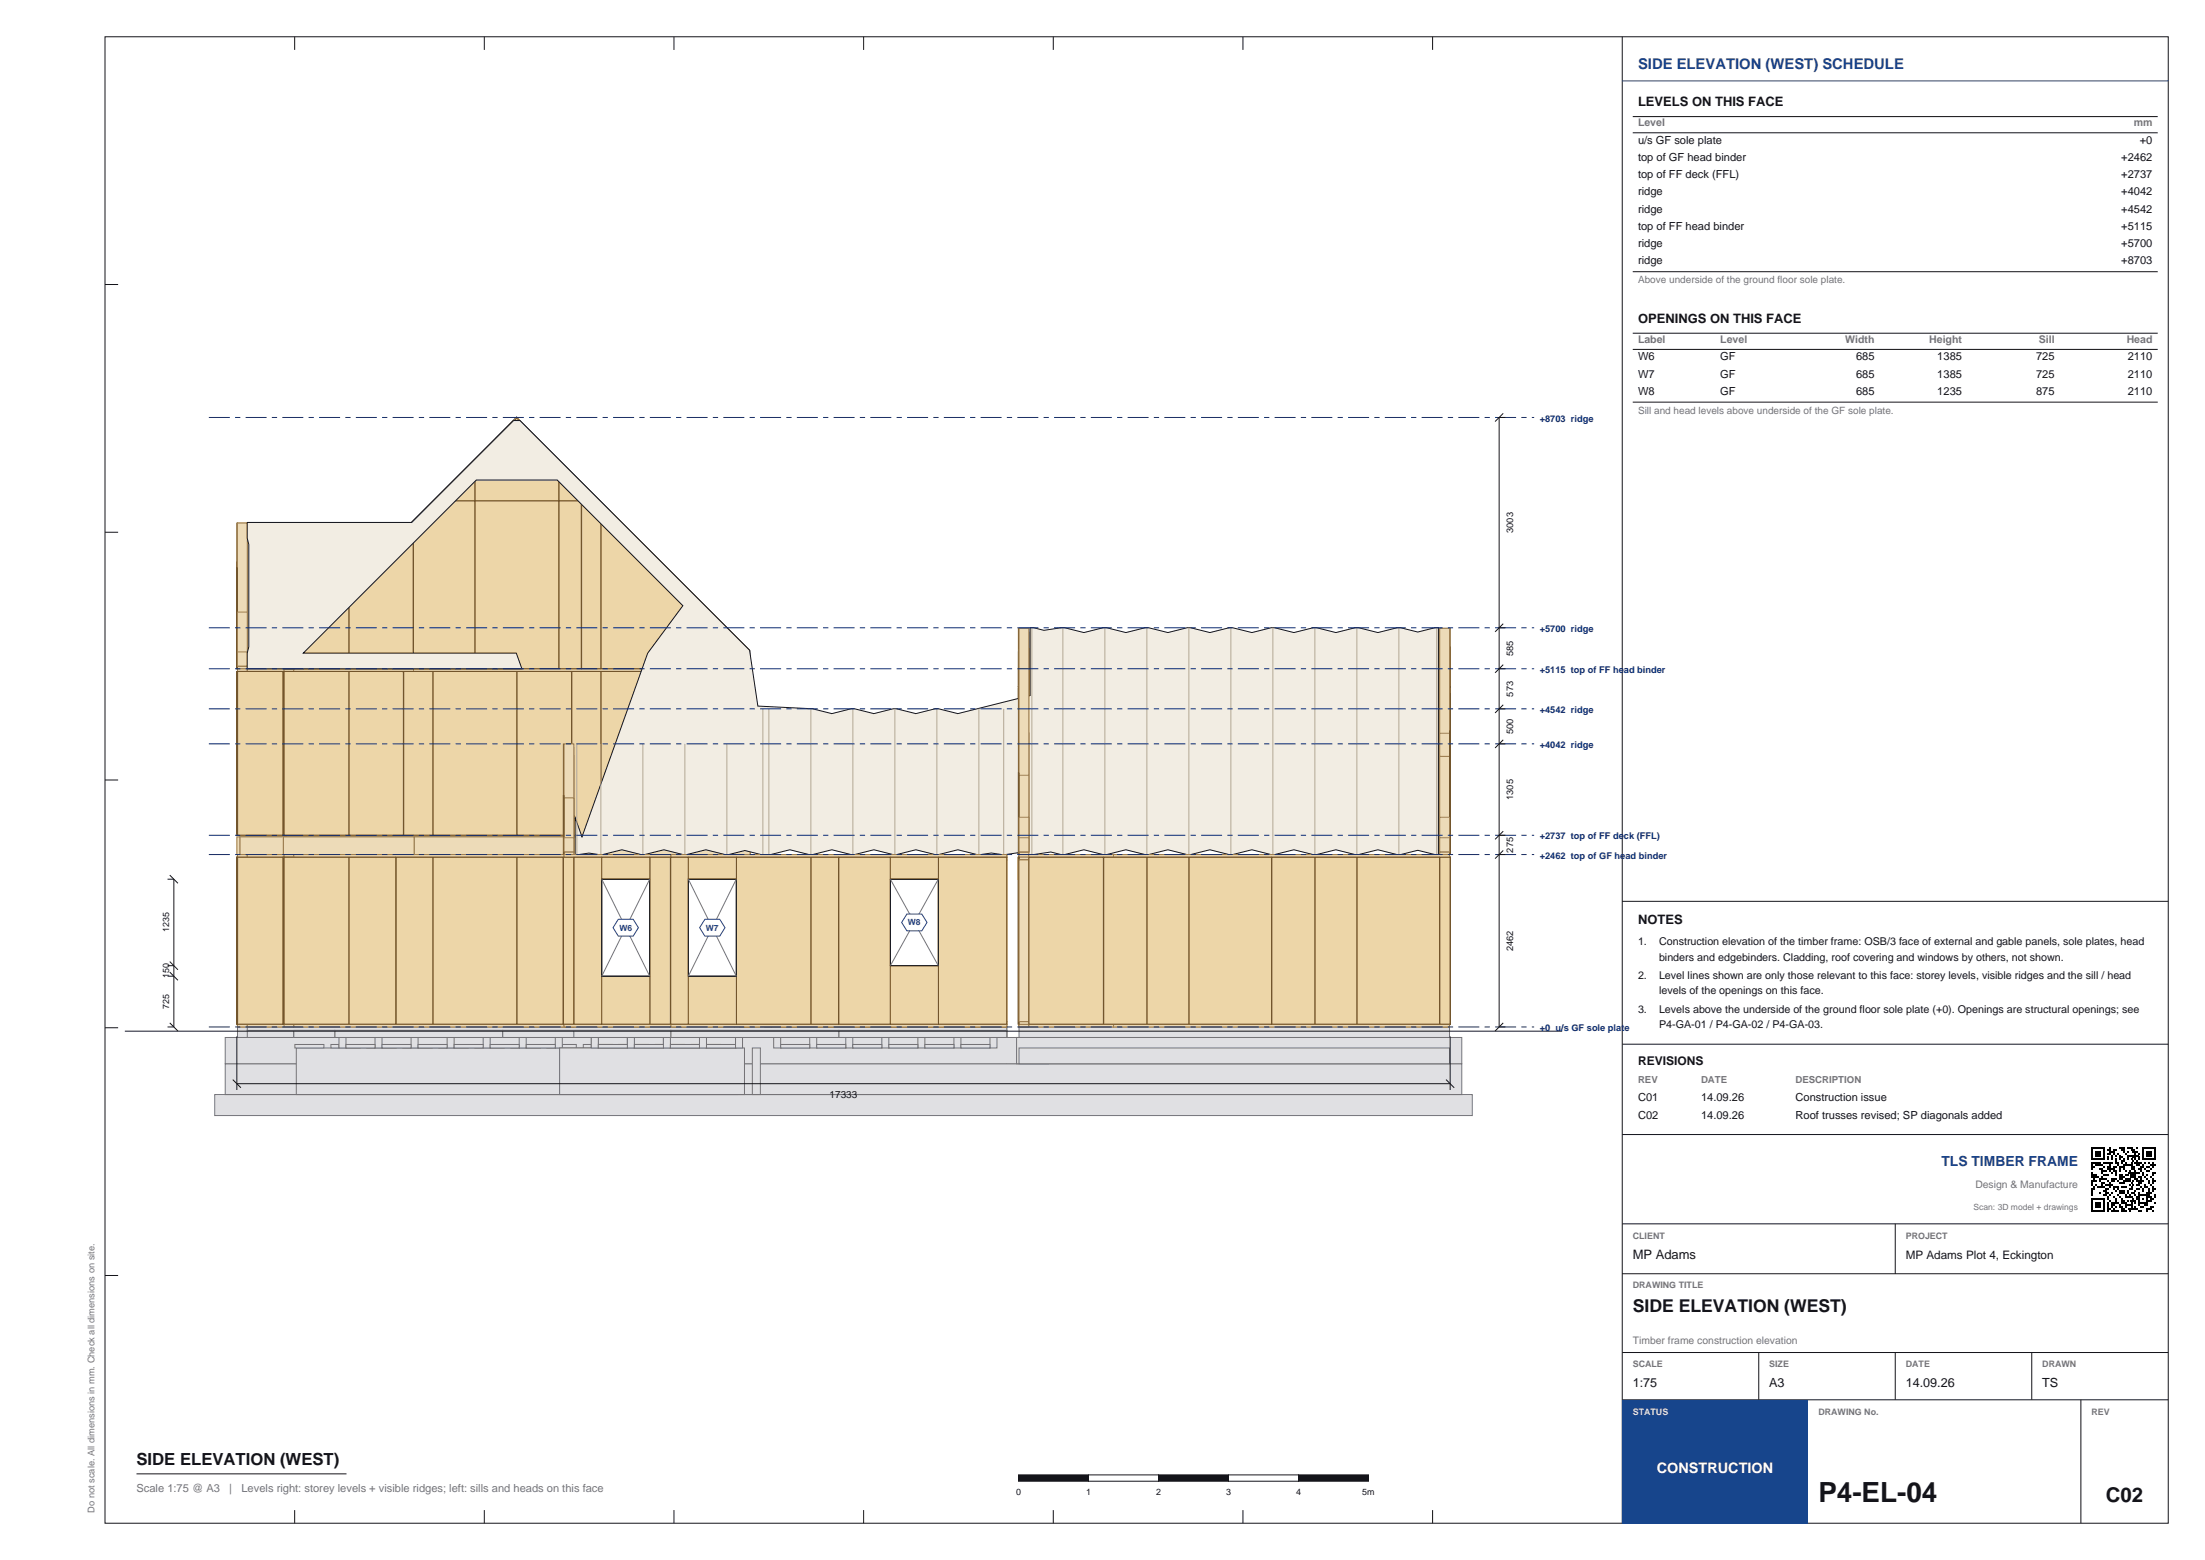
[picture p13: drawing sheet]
<svg xmlns="http://www.w3.org/2000/svg" width="420mm" height="297mm" viewBox="0 0 420 297" stroke-linecap="round" stroke-linejoin="round" font-family="sans-serif">
<defs><g id="words">
<text font-size="5.3" fill="#14141a" x="346.4" y="286">P4-EL-04</text>
<text font-size="3.9" fill="#14141a" x="401.1" y="286">C02</text>
<text font-size="3.4" fill="#14141a" x="311" y="249.7">SIDE ELEVATION (WEST)</text>
<text font-size="3.2" fill="#14141a" x="26" y="279">SIDE ELEVATION (WEST)</text>
<text font-size="2.8" fill="#17458c" x="312" y="13.2">SIDE ELEVATION (WEST) SCHEDULE</text>
<text font-size="2.8" fill="#fff" x="315.6" y="280.5">CONSTRUCTION</text>
<text font-size="2.6" fill="#17458c" x="369.8" y="222">TLS TIMBER FRAME</text>
<g font-size="2.5" fill="#14141a">
<text x="312" y="20.2">LEVELS ON THIS FACE</text>
<text x="312" y="61.4">OPENINGS ON THIS FACE</text>
<text x="312" y="175.9">NOTES</text>
<text x="311" y="239.6">MP Adams</text>
</g>
<g font-size="2.4" fill="#14141a">
<text x="311" y="264.1">1:75</text>
<text x="337" y="264.1">A3</text>
<text x="363" y="264.1">14.09.26</text>
<text x="389" y="264.1">TS</text>
</g>
<text font-size="2.3" fill="#14141a" x="312" y="202.8">REVISIONS</text>
<text font-size="2.2" fill="#14141a" x="363" y="239.6">MP Adams Plot 4, Eckington</text>
<g font-size="2.1" fill="#14141a">
<text x="312" y="27.4">u/s GF sole plate</text>
<text x="407.6" y="27.4">+0</text>
<text x="312" y="30.6">top of GF head binder</text>
<text x="312" y="33.9">top of FF deck (FFL)</text>
<text x="404.1" y="30.6">+2462</text>
<text x="404.1" y="33.9">+2737</text>
<text x="312" y="37.2">ridge</text>
<text x="312" y="40.5">ridge</text>
<text x="404.1" y="37.2">+4042</text>
<text x="404.1" y="40.5">+4542</text>
<text x="312" y="43.8">top of FF head binder</text>
<text x="312" y="47">ridge</text>
<text x="404.1" y="43.8">+5115</text>
<text x="404.1" y="47">+5700</text>
<text x="312" y="50.3">ridge</text>
<text x="404.1" y="50.3">+8703</text>
<text x="312" y="68.6">W6</text>
<text x="312" y="71.9">W7</text>
<text x="327.7" y="68.6">GF</text>
<text x="327.7" y="71.9">GF</text>
<text x="353.5" y="68.6">685</text>
<text x="353.5" y="71.9">685</text>
<text x="369" y="68.6">1385</text>
<text x="369" y="71.9">1385</text>
<text x="387.8" y="68.6">725</text>
<text x="387.8" y="71.9">725</text>
<text x="405.3" y="68.6">2110</text>
<text x="405.3" y="71.9">2110</text>
<text x="312" y="75.2">W8</text>
<text x="327.7" y="75.2">GF</text>
<text x="353.5" y="75.2">685</text>
<text x="369" y="75.2">1235</text>
<text x="387.8" y="75.2">875</text>
<text x="405.3" y="75.2">2110</text>
<text x="312" y="209.6">C01</text>
<text x="324" y="209.6">14.09.26</text>
<text x="342" y="209.6">Construction issue</text>
<text x="312" y="213">C02</text>
<text x="324" y="213">14.09.26</text>
<text x="342" y="213">Roof trusses revised; SP diagonals added</text>
</g>
<g font-size="2.1" fill="#73737a">
<text x="26" y="284">Scale 1:75 @ A3</text>
<text x="43.7" y="284">|</text>
<text x="46" y="284">Levels right: storey levels + visible ridges; left: sills and heads on this face</text>
</g>
<g font-size="2" fill="#73737a">
<text x="312" y="24.1">Level</text>
<text x="406.4" y="24.1">mm</text>
<text x="312" y="65.3">Label</text>
<text x="327.7" y="65.3">Level</text>
<text x="351.5" y="65.3">Width</text>
<text x="367.5" y="65.3">Height</text>
<text x="388.3" y="65.3">Sill</text>
<text x="405.1" y="65.3">Head</text>
<text x="376.3" y="226.2">Design &amp; Manufacture</text>
<text x="311" y="255.9">Timber frame construction elevation</text>
</g>
<g font-size="2" fill="#14141a">
<text x="312" y="180">1.</text>
<text x="316" y="180">Construction elevation of the timber frame: OSB/3 face of external and gable panels, sole plates, head</text>
<text x="316" y="182.9">binders and edgebinders. Cladding, roof covering and windows by others, not shown.</text>
<text x="312" y="186.4">2.</text>
<text x="316" y="186.4">Level lines shown are only those relevant to this face: storey levels, visible ridges and the sill / head</text>
<text x="316" y="189.3">levels of the openings on this face.</text>
<text x="312" y="192.8">3.</text>
<text x="316" y="192.8">Levels above the underside of the ground floor sole plate (+0). Openings are structural openings; see</text>
<text x="316" y="195.7">P4-GA-01 / P4-GA-02 / P4-GA-03.</text>
</g>
<g font-size="1.9" fill="#73737a">
<text x="312" y="53.9">Above underside of the ground floor sole plate.</text>
<text x="312" y="78.8">Sill and head levels above underside of the GF sole plate.</text>
</g>
<text font-size="1.9" fill="#14141a" x="158" y="209.1">17333</text>
<g font-size="1.8" fill="#0d2973">
<text x="293.3" y="80.3">+8703 ridge</text>
<text x="293.3" y="120.3">+5700 ridge</text>
<text x="293.3" y="128.1">+5115 top of FF head binder</text>
<text x="293.3" y="135.8">+4542 ridge</text>
<text x="293.3" y="142.4">+4042 ridge</text>
<text x="293.3" y="159.8">+2737 top of FF deck (FFL)</text>
<text x="293.3" y="163.5">+2462 top of GF head binder</text>
<text x="293.3" y="196.3">+0 u/s GF sole plate</text>
</g>
<g font-size="1.8" fill="#14141a">
<text x="288.2" y="101.5" transform="rotate(-90 288.2 101.5)">3003</text>
<text x="288.2" y="124.9" transform="rotate(-90 288.2 124.9)">585</text>
<text x="288.2" y="132.6" transform="rotate(-90 288.2 132.6)">573</text>
<text x="288.2" y="139.8" transform="rotate(-90 288.2 139.8)">500</text>
<text x="288.2" y="152.3" transform="rotate(-90 288.2 152.3)">1305</text>
<text x="288.2" y="162.3" transform="rotate(-90 288.2 162.3)">275</text>
<text x="288.2" y="181.1" transform="rotate(-90 288.2 181.1)">2462</text>
</g>
<g font-size="1.8" fill="#73737a">
<text x="312" y="206.2">REV</text>
<text x="324" y="206.2">DATE</text>
<text x="342" y="206.2">DESCRIPTION</text>
<text x="18" y="288" transform="rotate(-90 18 288)">Do not scale. All dimensions in mm. Check all dimensions on site.</text>
</g>
<g font-size="1.7" fill="#14141a">
<text x="32.2" y="177.5" transform="rotate(-90 32.2 177.5)">1235</text>
<text x="32.2" y="186.3" transform="rotate(-90 32.2 186.3)">150</text>
<text x="32.2" y="192.1" transform="rotate(-90 32.2 192.1)">725</text>
<text x="193.5" y="284.6">0</text>
<text x="206.9" y="284.6">1</text>
<text x="220.2" y="284.6">2</text>
<text x="233.5" y="284.6">3</text>
<text x="246.9" y="284.6">4</text>
<text x="259.5" y="284.6">5m</text>
</g>
<g font-size="1.7" fill="#73737a">
<text x="311" y="235.8">CLIENT</text>
<text x="363" y="235.8">PROJECT</text>
<text x="311" y="245.3">DRAWING TITLE</text>
<text x="311" y="260.3">SCALE</text>
<text x="337" y="260.3">SIZE</text>
<text x="363" y="260.3">DATE</text>
<text x="389" y="260.3">DRAWN</text>
<text x="346.4" y="269.3">DRAWING No.</text>
<text x="398.4" y="269.3">REV</text>
</g>
<text font-size="1.7" fill="#d9e6ff" x="311" y="269.3">STATUS</text>
<g font-size="1.6" fill="#17458c">
<text x="118" y="177.2">W6</text>
<text x="134.5" y="177.2">W7</text>
<text x="172.9" y="176.2">W8</text>
</g>
<text font-size="1.6" fill="#73737a" x="375.9" y="230.4">Scan: 3D model + drawings</text>
</g></defs>
<g fill="none" stroke="#14141a" stroke-width=".19">
<path d="M20 7h393v283h-393zM56.1 7v2.5M92.3 7v2.5M128.4 7v2.5M164.5 7v2.5M200.6 7v2.5M236.8 7v2.5M272.9 7v2.5M309 7v283M20 54.2h2.5M20 101.3h2.5M20 148.5h2.5"/>
<path d="M20 195.7h2.5M20 242.8h2.5M56.1 287.5v2.5M92.3 287.5v2.5M128.4 287.5v2.5M164.5 287.5v2.5M200.6 287.5v2.5M236.8 287.5v2.5M272.9 287.5v2.5"/>
</g>
<g fill="#edd6a8" stroke="#735426" stroke-width=".19">
<path d="M82.7 95.3l3.4-3.3v3.3z"/>
<path d="M106.5 87.6l7.7 7.7h-7.7z"/>
<path d="M54 163.2h1.9v31.8h-1.9z" fill-rule="evenodd"/>
<path d="M56 163.2h13.5v31.8h-13.5z" fill-rule="evenodd"/>
<path d="M69.5 163.2h9.2v4.2h-9.2z" fill-rule="evenodd"/>
<path d="M69.5 185.9h9.2v9.1h-9.2z" fill-rule="evenodd"/>
<path d="M78.7 163.2h9.2v31.8h-9.2z" fill-rule="evenodd"/>
<path d="M88 163.2h10.4v31.8h-10.4z" fill-rule="evenodd"/>
<path d="M98.5 163.2h7.9v31.8h-7.9z" fill-rule="evenodd"/>
<path d="M106.5 163.2h8.3v31.8h-8.3z" fill-rule="evenodd"/>
<path d="M114.9 163.2h3.3v31.8h-3.3z" fill-rule="evenodd"/>
<path d="M118.2 163.2h9.2v4.2h-9.2z" fill-rule="evenodd"/>
<path d="M118.2 185.9h9.2v9.1h-9.2z" fill-rule="evenodd"/>
<path d="M127.4 163.2h15.3v31.8h-15.3z" fill-rule="evenodd"/>
<path d="M54 127.8h1.9v31.2h-1.9z" fill-rule="evenodd"/>
<path d="M56 127.8h10.4v31.2h-10.4z" fill-rule="evenodd"/>
<path d="M66.5 127.8h7.9v31.2h-7.9z" fill-rule="evenodd"/>
<path d="M74.5 127.8h13.4v31.2h-13.4z" fill-rule="evenodd"/>
<path d="M88 127.8h10.4v31.2h-10.4z" fill-rule="evenodd"/>
<path d="M98.5 127.8h15.9v31.2h-15.9z" fill-rule="evenodd"/>
<path d="M114.5 127.8h5.5v31.2h-5.5z" fill-rule="evenodd"/>
<path d="M120 127.8h10.4v31.2h-10.4z" fill-rule="evenodd"/>
<path d="M130.5 127.8h12.2v31.2h-12.2z" fill-rule="evenodd"/>
<path d="M66.4 111.6v15.7h-12.3v-3.4z" fill-rule="evenodd"/>
<path d="M82.4 95.6v31.7h-15.9v-15.7z" fill-rule="evenodd"/>
<path d="M82.5 95.6l.2-.3h3.4v32h-3.6z" fill-rule="evenodd"/>
<path d="M86.1 95.3h4.3v32h-4.3z" fill-rule="evenodd"/>
<path d="M90.4 87.6v7.7h-4.3v-3.4z" fill-rule="evenodd"/>
<path d="M90.5 95.3h15.9v32h-15.9z" fill-rule="evenodd"/>
<path d="M98.4 79.6l8 8v7.7h-15.9v-7.7z" fill-rule="evenodd"/>
<path d="M106.5 95.3h7.7l3.9 4v28h-11.6z" fill-rule="evenodd"/>
<path d="M118.2 99.3l12.2 12.3v15.7h-12.2z" fill-rule="evenodd"/>
<path d="M130.5 111.6l12.2 12.3v3.4h-12.2z" fill-rule="evenodd"/>
</g>
<g fill="#eddbb8" stroke="#9e7a4d" stroke-width=".19">
<path d="M78.9 159.3h64v3.4h-64z" fill-rule="evenodd"/>
<path d="M54.6 159.3h24.3v3.4h-24.3z" fill-rule="evenodd"/>
<path d="M54.1 163.7h1.9v30.8h-1.9z" fill-rule="evenodd"/>
<path d="M54.1 128.3h1.9v30.2h-1.9z" fill-rule="evenodd"/>
<path d="M68.5 165.5h11.2v1.9h-11.2z" fill-rule="evenodd"/>
<path d="M117.2 165.5h11.2v1.9h-11.2z" fill-rule="evenodd"/>
</g>
<g fill="#edd6a8" stroke="#735426" stroke-width=".19">
<path d="M142.8 163.2h.1v31.8h-.1z" fill-rule="evenodd"/>
<path d="M142.8 127.8h.1v31.2h-.1z" fill-rule="evenodd"/>
</g>
<g fill="#eddbb8" stroke="#9e7a4d" stroke-width=".19">
<path d="M54.1 195h64v.5h-64z" fill-rule="evenodd"/>
<path d="M118.1 195h22.8v.5h-22.8z" fill-rule="evenodd"/>
<path d="M54.1 162.7h64v.5h-64z" fill-rule="evenodd"/>
<path d="M118.1 162.7h22.8v.5h-22.8z" fill-rule="evenodd"/>
<path d="M56 194.5h32v.5h-32z" fill-rule="evenodd"/>
<path d="M56 163.2h32v.5h-32z" fill-rule="evenodd"/>
<path d="M56 163.7h.5v30.8h-.5z" fill-rule="evenodd"/>
<path d="M58.2 163.7h.5v30.8h-.5z" fill-rule="evenodd"/>
<path d="M66.2 163.7h.5v30.8h-.5z" fill-rule="evenodd"/>
<path d="M82.2 163.7h.5v30.8h-.5z" fill-rule="evenodd"/>
<path d="M87.5 163.7h.5v30.8h-.5z" fill-rule="evenodd"/>
<path d="M68 163.7h.5v30.8h-.5z" fill-rule="evenodd"/>
<path d="M79.7 163.7h.5v30.8h-.5z" fill-rule="evenodd"/>
<path d="M69 167.4h.5v27.1h-.5z" fill-rule="evenodd"/>
<path d="M68.5 167.4h.5v27.1h-.5z" fill-rule="evenodd"/>
<path d="M78.7 167.4h.5v27.1h-.5z" fill-rule="evenodd"/>
<path d="M79.2 167.4h.5v27.1h-.5z" fill-rule="evenodd"/>
<path d="M68.5 164.9h11.2v.6h-11.2z" fill-rule="evenodd"/>
<path d="M69.3 163.7h.5v1.2h-.5z" fill-rule="evenodd"/>
<path d="M78.4 163.7h.5v1.2h-.5z" fill-rule="evenodd"/>
<path d="M71.7 163.7h.5v1.2h-.5z" fill-rule="evenodd"/>
<path d="M69.5 185.9h9.2v.5h-9.2z" fill-rule="evenodd"/>
<path d="M69.5 186.4h.5v8.1h-.5z" fill-rule="evenodd"/>
<path d="M78.2 186.4h.5v8.1h-.5z" fill-rule="evenodd"/>
<path d="M71.7 186.4h.5v8.1h-.5z" fill-rule="evenodd"/>
<path d="M88 194.5h26.8v.5h-26.8z" fill-rule="evenodd"/>
<path d="M88 163.2h26.8v.5h-26.8z" fill-rule="evenodd"/>
<path d="M88 163.7h.5v30.8h-.5z" fill-rule="evenodd"/>
<path d="M90.2 163.7h.5v30.8h-.5z" fill-rule="evenodd"/>
<path d="M98.2 163.7h.5v30.8h-.5z" fill-rule="evenodd"/>
<path d="M106.2 163.7h.5v30.8h-.5z" fill-rule="evenodd"/>
<path d="M114.3 163.7h.5v30.8h-.5z" fill-rule="evenodd"/>
<path d="M114.8 194.5h28v.5h-28z" fill-rule="evenodd"/>
<path d="M114.8 163.2h28v.5h-28z" fill-rule="evenodd"/>
<path d="M114.8 163.7h.6v30.8h-.6z" fill-rule="evenodd"/>
<path d="M130.2 163.7h.5v30.8h-.5z" fill-rule="evenodd"/>
<path d="M138.2 163.7h.5v30.8h-.5z" fill-rule="evenodd"/>
<path d="M142.3 163.7h.5v30.8h-.5z" fill-rule="evenodd"/>
<path d="M116.7 163.7h.5v30.8h-.5z" fill-rule="evenodd"/>
<path d="M128.4 163.7h.5v30.8h-.5z" fill-rule="evenodd"/>
<path d="M117.7 167.4h.5v27.1h-.5z" fill-rule="evenodd"/>
<path d="M117.2 167.4h.5v27.1h-.5z" fill-rule="evenodd"/>
<path d="M127.3 167.4h.5v27.1h-.5z" fill-rule="evenodd"/>
<path d="M127.8 167.4h.6v27.1h-.6z" fill-rule="evenodd"/>
<path d="M117.2 164.9h11.2v.6h-11.2z" fill-rule="evenodd"/>
<path d="M118 163.7h.5v1.2h-.5z" fill-rule="evenodd"/>
<path d="M127.1 163.7h.5v1.2h-.5z" fill-rule="evenodd"/>
<path d="M122.6 163.7h.5v1.2h-.5z" fill-rule="evenodd"/>
<path d="M118.2 185.9h9.1v.5h-9.1z" fill-rule="evenodd"/>
<path d="M118.2 186.4h.5v8.1h-.5z" fill-rule="evenodd"/>
<path d="M126.8 186.4h.5v8.1h-.5z" fill-rule="evenodd"/>
<path d="M122.6 186.4h.5v8.1h-.5z" fill-rule="evenodd"/>
<path d="M54.1 127.3h64v.5h-64z" fill-rule="evenodd"/>
<path d="M118.1 127.3h22.8v.5h-22.8z" fill-rule="evenodd"/>
<path d="M56 158.5h32v.5h-32z" fill-rule="evenodd"/>
<path d="M56 127.8h32v.5h-32z" fill-rule="evenodd"/>
<path d="M56 128.3h.5v30.2h-.5z" fill-rule="evenodd"/>
<path d="M58.2 128.3h.5v30.2h-.5z" fill-rule="evenodd"/>
<path d="M66.2 128.3h.5v30.2h-.5z" fill-rule="evenodd"/>
<path d="M74.2 128.3h.5v30.2h-.5z" fill-rule="evenodd"/>
<path d="M87.5 128.3h.5v30.2h-.5z" fill-rule="evenodd"/>
<path d="M82.4 128.3h.5v30.2h-.5z" fill-rule="evenodd"/>
<path d="M88 158.5h32v.5h-32z" fill-rule="evenodd"/>
<path d="M88 127.8h32v.5h-32z" fill-rule="evenodd"/>
<path d="M88 128.3h.5v30.2h-.5z" fill-rule="evenodd"/>
<path d="M90.2 128.3h.5v30.2h-.5z" fill-rule="evenodd"/>
<path d="M98.2 128.3h.5v30.2h-.5z" fill-rule="evenodd"/>
<path d="M106.2 128.3h.5v30.2h-.5z" fill-rule="evenodd"/>
<path d="M114.2 128.3h.5v30.2h-.5z" fill-rule="evenodd"/>
<path d="M119.5 128.3h.5v30.2h-.5z" fill-rule="evenodd"/>
<path d="M120 158.5h22.8v.5h-22.8z" fill-rule="evenodd"/>
<path d="M120 127.8h22.8v.5h-22.8z" fill-rule="evenodd"/>
<path d="M120 128.3h.5v30.2h-.5z" fill-rule="evenodd"/>
<path d="M122.2 128.3h.5v30.2h-.5z" fill-rule="evenodd"/>
<path d="M130.2 128.3h.5v30.2h-.5z" fill-rule="evenodd"/>
<path d="M138.2 128.3h.5v30.2h-.5z" fill-rule="evenodd"/>
<path d="M142.3 128.3h.5v30.2h-.5z" fill-rule="evenodd"/>
<path d="M54.1 126.8h32v.5h-32z" fill-rule="evenodd"/>
<path d="M54.1 123.9l32-32v.7l-32 32z" fill-rule="evenodd"/>
<path d="M54.1 124.6l.5-.5v2.7h-.5z" fill-rule="evenodd"/>
<path d="M58.2 120.5l.5-.5v6.8h-.5z" fill-rule="evenodd"/>
<path d="M66.7 112v14.8h-.5v-14.3z" fill-rule="evenodd"/>
<path d="M74.2 104.5l.5-.5v22.8h-.5z" fill-rule="evenodd"/>
<path d="M82.7 96v30.8h-.5v-30.3z" fill-rule="evenodd"/>
<path d="M85.6 93.1l.5-.5v34.2h-.5z" fill-rule="evenodd"/>
<path d="M83.7 95.1h1.9v.5h-2.5z" fill-rule="evenodd"/>
<path d="M86.1 126.8h32v.5h-32z" fill-rule="evenodd"/>
<path d="M98.4 79.6v.7l-12.3 12.3v-.7z" fill-rule="evenodd"/>
<path d="M98.4 79.6l19.7 19.7v.7l-19.7-19.7z" fill-rule="evenodd"/>
<path d="M86.6 92.1v34.7h-.5v-34.2z" fill-rule="evenodd"/>
<path d="M90.7 88v38.8h-.5v-38.3z" fill-rule="evenodd"/>
<path d="M106.2 88.1l.5 .5v38.2h-.5z" fill-rule="evenodd"/>
<path d="M114.2 96.1l.5 .5v30.2h-.5z" fill-rule="evenodd"/>
<path d="M117.6 99.5l.5 .5v26.8h-.5z" fill-rule="evenodd"/>
<path d="M97.9 80.8l.5-.5v46.5h-.5z" fill-rule="evenodd"/>
<path d="M98.4 80.3l.5 .5v46h-.5z" fill-rule="evenodd"/>
<path d="M86.6 95.1h3.6v.5h-3.6z" fill-rule="evenodd"/>
<path d="M90.7 95.1h7.2v.5h-7.2z" fill-rule="evenodd"/>
<path d="M99 95.1h7.2v.5h-7.2z" fill-rule="evenodd"/>
<path d="M106.7 95.1h6.5l.5 .5h-7z" fill-rule="evenodd"/>
<path d="M118.2 126.8h24.6v.5h-24.6z" fill-rule="evenodd"/>
<path d="M118.2 99.3l24.6 24.6v.7l-24.6-24.6z" fill-rule="evenodd"/>
<path d="M118.2 100l.5 .5v26.3h-.5z" fill-rule="evenodd"/>
<path d="M122.2 104.1l.5 .5v22.2h-.5z" fill-rule="evenodd"/>
<path d="M130.2 112.1l.5 .5v14.2h-.5z" fill-rule="evenodd"/>
<path d="M138.2 120.1l.5 .5v6.2h-.5z" fill-rule="evenodd"/>
<path d="M142.3 124.1l.5 .5v2.2h-.5z" fill-rule="evenodd"/>
<path d="M68.5 165.5h11.2v1.9h-11.2z" fill-rule="evenodd"/>
<path d="M117.2 165.5h11.2v1.9h-11.2z" fill-rule="evenodd"/>
</g>
<g fill="#e0e0e3" stroke="#73737a" stroke-width=".19">
<path d="M131.7 198.9h5.5v.6h-5.5z" fill-rule="evenodd"/>
<path d="M124.8 198.9h5.6v.6h-5.6z" fill-rule="evenodd"/>
<path d="M118 198.9h5.5v.6h-5.5z" fill-rule="evenodd"/>
<path d="M111.1 198.9h5.5v.6h-5.5z" fill-rule="evenodd"/>
<path d="M104.2 198.9h5.6v.6h-5.6z" fill-rule="evenodd"/>
<path d="M97.4 198.9h5.5v.6h-5.5z" fill-rule="evenodd"/>
<path d="M90.5 198.9h5.5v.6h-5.5z" fill-rule="evenodd"/>
<path d="M83.6 198.9h5.6v.6h-5.6z" fill-rule="evenodd"/>
<path d="M76.8 198.9h5.5v.6h-5.5z" fill-rule="evenodd"/>
<path d="M69.9 198.9h5.5v.6h-5.5z" fill-rule="evenodd"/>
<path d="M63 198.9h5.6v.6h-5.6z" fill-rule="evenodd"/>
</g>
<g fill="#eddbb8" stroke="#9e7a4d" stroke-width=".19">
<path d="M55.5 163.7h.5v30.8h-.5z" fill-rule="evenodd"/>
<path d="M55.5 128.3h.5v30.2h-.5z" fill-rule="evenodd"/>
<path d="M68.5 165.5h11.2v1.9h-11.2z" fill-rule="evenodd"/>
<path d="M117.2 165.5h11.2v1.9h-11.2z" fill-rule="evenodd"/>
<path d="M140.4 163.7h1.9v30.8h-1.9z" fill-rule="evenodd"/>
<path d="M82.9 128.3h1.1v30.2h-1.1z" fill-rule="evenodd"/>
<path d="M140.4 128.3h1.9v30.2h-1.9z" fill-rule="evenodd"/>
</g>
<path d="M54 127.8h.1v31.2h-.1z" fill-rule="evenodd" fill="#edd6a8" stroke="#735426" stroke-width=".19"/>
<g fill="#eddbb8" stroke="#9e7a4d" stroke-width=".19">
<path d="M140.9 163.7h1.9v30.8h-1.9z" fill-rule="evenodd"/>
<path d="M140.9 128.3h1.9v30.2h-1.9z" fill-rule="evenodd"/>
</g>
<path d="M98.4 79.5l44.4 44.3v3.5h-88.7v-3.5zM57.3 124.4h13v-13zM72 109.7v14.7h52.9v-14.7l-17.4-17.3h-18.2zM98.4 83.3l-7.1 7.1h14.2zM126.5 111.4v13h13z" fill-rule="evenodd" fill="#e6d6b3" stroke="#8c806b" stroke-width=".19"/>
<g fill="#eddbb8" stroke="#9e7a4d" stroke-width=".19">
<path d="M54.1 163.7h1.9v30.8h-1.9z" fill-rule="evenodd"/>
<path d="M140.9 163.7h1.9v30.8h-1.9z" fill-rule="evenodd"/>
<path d="M54.1 128.3h1.9v30.2h-1.9z" fill-rule="evenodd"/>
<path d="M140.9 128.3h1.9v30.2h-1.9z" fill-rule="evenodd"/>
</g>
<path d="M98.4 79.5l44.4 44.3v3.5h-88.7v-3.5zM57.3 124.4h13v-13zM72 109.7v14.7h52.9v-14.7l-17.4-17.3h-18.2zM98.4 83.3l-7.1 7.1h14.2zM126.5 111.4v13h13z" fill-rule="evenodd" fill="#e6d6b3" stroke="#8c806b" stroke-width=".19"/>
<path d="M54.1 194.5h1.9v.5h-1.9z" fill-rule="evenodd" fill="#eddbb8" stroke="#9e7a4d" stroke-width=".19"/>
<path d="M54 163.2h.1v31.8h-.1z" fill-rule="evenodd" fill="#edd6a8" stroke="#735426" stroke-width=".19"/>
<path d="M54.1 195h1.9v.5h-1.9z" fill-rule="evenodd" fill="#eddbb8" stroke="#9e7a4d" stroke-width=".19"/>
<g fill="#e0e0e3" stroke="#73737a" stroke-width=".19">
<path d="M127.8 196.2h13.1v1.3h-13.1z" fill-rule="evenodd"/>
<path d="M95.8 196.2h32v1.3h-32z" fill-rule="evenodd"/>
<path d="M63.8 196.2h32v1.3h-32z" fill-rule="evenodd"/>
<path d="M56 196.2h7.8v1.3h-7.8z" fill-rule="evenodd"/>
</g>
<g fill="#eddbb8" stroke="#9e7a4d" stroke-width=".19">
<path d="M54.1 163.7h1.9v30.8h-1.9z" fill-rule="evenodd"/>
<path d="M54.1 167.4h1.9v27.1h-1.9z" fill-rule="evenodd"/>
<path d="M54.1 167.4h1.9v27.1h-1.9z" fill-rule="evenodd"/>
<path d="M54.1 163.7h1.9v.2h-1.9z" fill-rule="evenodd"/>
<path d="M140.9 194.5h1.9v.5h-1.9z" fill-rule="evenodd"/>
<path d="M140.9 163.2h1.9v.5h-1.9z" fill-rule="evenodd"/>
</g>
<path d="M142.8 163.2h.1v31.8h-.1z" fill-rule="evenodd" fill="#edd6a8" stroke="#735426" stroke-width=".19"/>
<g fill="#eddbb8" stroke="#9e7a4d" stroke-width=".19">
<path d="M140.9 158.5h1.9v.5h-1.9z" fill-rule="evenodd"/>
<path d="M140.9 127.8h1.9v.5h-1.9z" fill-rule="evenodd"/>
</g>
<path d="M142.8 127.8h.1v31.2h-.1z" fill-rule="evenodd" fill="#edd6a8" stroke="#735426" stroke-width=".19"/>
<g fill="#eddbb8" stroke="#9e7a4d" stroke-width=".19">
<path d="M140.8 163.2h.1v31.8h-.1z" fill-rule="evenodd"/>
<path d="M54.1 158.5h1.9v.5h-1.9z" fill-rule="evenodd"/>
<path d="M54.1 127.8h1.9v.5h-1.9z" fill-rule="evenodd"/>
</g>
<g fill="#edd6a8" stroke="#735426" stroke-width=".19">
<path d="M54 163.2h.1v4.2h-.1z" fill-rule="evenodd"/>
<path d="M54 127.8h.1v31.2h-.1z" fill-rule="evenodd"/>
</g>
<g fill="#eddbb8" stroke="#9e7a4d" stroke-width=".19">
<path d="M140.9 163.7h1.9v30.8h-1.9z" fill-rule="evenodd"/>
<path d="M54.1 128.3h1.9v30.2h-1.9z" fill-rule="evenodd"/>
<path d="M140.9 128.3h1.9v30.2h-1.9z" fill-rule="evenodd"/>
</g>
<path d="M98.4 79.5l44.4 44.3v3.5h-88.7v-3.5zM57.3 124.4h13v-13zM72 109.7v14.7h52.9v-14.7l-17.4-17.3h-18.2zM98.4 83.3l-7.1 7.1h14.2zM126.5 111.4v13h13z" fill-rule="evenodd" fill="#e6d6b3" stroke="#8c806b" stroke-width=".19"/>
<g fill="#eddbb8" stroke="#9e7a4d" stroke-width=".19">
<path d="M54.1 163.7h1.9v.2h-1.9z" fill-rule="evenodd"/>
<path d="M140.9 163.7h1.9v30.8h-1.9z" fill-rule="evenodd"/>
<path d="M140.9 128.3h1.9v30.2h-1.9z" fill-rule="evenodd"/>
<path d="M140.9 163.7h1.9v30.8h-1.9z" fill-rule="evenodd"/>
<path d="M140.9 128.3h1.9v30.2h-1.9z" fill-rule="evenodd"/>
</g>
<path d="M142.8 163.2h.1v31.8h-.1z" fill-rule="evenodd" fill="#edd6a8" stroke="#735426" stroke-width=".19"/>
<path d="M140.8 163.2h.1v31.8h-.1z" fill-rule="evenodd" fill="#eddbb8" stroke="#9e7a4d" stroke-width=".19"/>
<path d="M142.8 127.8h.1v31.2h-.1z" fill-rule="evenodd" fill="#edd6a8" stroke="#735426" stroke-width=".19"/>
<g fill="#eddbb8" stroke="#9e7a4d" stroke-width=".19">
<path d="M140.9 163.7h1.9v30.8h-1.9z" fill-rule="evenodd"/>
<path d="M140.9 128.3h1.9v30.2h-1.9z" fill-rule="evenodd"/>
<path d="M54.1 128.3h1.9v30.2h-1.9z" fill-rule="evenodd"/>
<path d="M140.9 167.4h1.9v27.1h-1.9z" fill-rule="evenodd"/>
<path d="M140.9 131.7h1.9v26.8h-1.9z" fill-rule="evenodd"/>
<path d="M140.9 167.4h1.9v27.1h-1.9z" fill-rule="evenodd"/>
<path d="M140.9 131.7h1.9v26.8h-1.9z" fill-rule="evenodd"/>
<path d="M54.1 128.3h1.9v30.2h-1.9z" fill-rule="evenodd"/>
</g>
<g fill="#e0e0e3" stroke="#73737a" stroke-width=".19">
<path d="M127.8 196.2h13.1v1.3h-13.1z" fill-rule="evenodd"/>
<path d="M95.8 196.2h32v1.3h-32z" fill-rule="evenodd"/>
<path d="M63.8 196.2h32v1.3h-32z" fill-rule="evenodd"/>
<path d="M56 196.2h7.8v1.3h-7.8z" fill-rule="evenodd"/>
</g>
<g fill="#eddbb8" stroke="#9e7a4d" stroke-width=".19">
<path d="M140.9 163.7h1.9v1.2h-1.9z" fill-rule="evenodd"/>
<path d="M140.9 128.3h1.9v1h-1.9z" fill-rule="evenodd"/>
<path d="M82.6 127.3h1.2v.5h-1.2z" fill-rule="evenodd"/>
</g>
<path d="M54 127.8h.1v31.2h-.1z" fill-rule="evenodd" fill="#edd6a8" stroke="#735426" stroke-width=".19"/>
<g fill="#eddbb8" stroke="#9e7a4d" stroke-width=".19">
<path d="M140.9 188.4h1.9v6.1h-1.9z" fill-rule="evenodd"/>
<path d="M140.9 150h1.9v8.5h-1.9z" fill-rule="evenodd"/>
<path d="M54.1 131.7h1.9v26.8h-1.9z" fill-rule="evenodd"/>
</g>
<path d="M98.4 79.5l44.4 44.3v3.5h-88.7v-3.5zM57.3 124.4h13v-13zM72 109.7v14.7h52.9v-14.7l-17.4-17.3h-18.2zM98.4 83.3l-7.1 7.1h14.2zM126.5 111.4v13h13z" fill-rule="evenodd" fill="#e6d6b3" stroke="#8c806b" stroke-width=".19"/>
<g fill="#eddbb8" stroke="#9e7a4d" stroke-width=".19">
<path d="M54.1 128.3h1.9v1h-1.9z" fill-rule="evenodd"/>
<path d="M140.9 128.3h1.9v1h-1.9z" fill-rule="evenodd"/>
<path d="M54.1 131.7h1.9v26.8h-1.9z" fill-rule="evenodd"/>
<path d="M54.1 128.3h1.9v1h-1.9z" fill-rule="evenodd"/>
<path d="M140.9 128.3h1.9v1h-1.9z" fill-rule="evenodd"/>
<path d="M54.1 148h1.9v10.5h-1.9z" fill-rule="evenodd"/>
</g>
<path d="M98.4 79.5l44.4 44.3v3.5h-88.7v-3.5zM57.3 124.4h13v-13zM72 109.7v14.7h52.9v-14.7l-17.4-17.3h-18.2zM98.4 83.3l-7.1 7.1h14.2zM126.5 111.4v13h13z" fill-rule="evenodd" fill="#e6d6b3" stroke="#8c806b" stroke-width=".19"/>
<g fill="#eddbb8" stroke="#9e7a4d" stroke-width=".19">
<path d="M54.1 163.7h1.9v.2h-1.9z" fill-rule="evenodd"/>
<path d="M140.9 163.7h1.9v1.2h-1.9z" fill-rule="evenodd"/>
<path d="M140.9 188.4h1.9v6.1h-1.9z" fill-rule="evenodd"/>
<path d="M140.9 128.3h1.9v1h-1.9z" fill-rule="evenodd"/>
<path d="M140.9 150h1.9v8.5h-1.9z" fill-rule="evenodd"/>
<path d="M54.1 163.2h1.9v.5h-1.9z" fill-rule="evenodd"/>
<path d="M54.1 195h1.9v.5h-1.9z" fill-rule="evenodd"/>
<path d="M54.1 194.5h1.9v.5h-1.9z" fill-rule="evenodd"/>
<path d="M55.4 164.5h.6v2.9h-.6z" fill-rule="evenodd"/>
<path d="M54.8 164.5h.6v2.9h-.6z" fill-rule="evenodd"/>
<path d="M54.2 164.5h.6v2.9h-.6z" fill-rule="evenodd"/>
<path d="M54.1 163.9h1.9v.6h-1.9z" fill-rule="evenodd"/>
<path d="M55.4 129.8h.6v1.9h-.6z" fill-rule="evenodd"/>
<path d="M54.8 129.8h.6v1.9h-.6z" fill-rule="evenodd"/>
<path d="M54.2 129.8h.6v1.9h-.6z" fill-rule="evenodd"/>
<path d="M54.1 129.3h1.9v.5h-1.9z" fill-rule="evenodd"/>
<path d="M54.1 147.5h1.9v.5h-1.9z" fill-rule="evenodd"/>
</g>
<g fill="#edd6a8" stroke="#735426" stroke-width=".19">
<path d="M54 127.8h.1v3.9h-.1z" fill-rule="evenodd"/>
<path d="M54 147.5h.1v11.5h-.1z" fill-rule="evenodd"/>
</g>
<g fill="#eddbb8" stroke="#9e7a4d" stroke-width=".19">
<path d="M140.9 165.5h.6v1.9h-.6z" fill-rule="evenodd"/>
<path d="M141.5 165.5h.6v1.9h-.6z" fill-rule="evenodd"/>
<path d="M142.1 165.5h.6v1.9h-.6z" fill-rule="evenodd"/>
<path d="M140.9 164.9h1.9v.6h-1.9z" fill-rule="evenodd"/>
<path d="M140.9 187.9h1.9v.5h-1.9z" fill-rule="evenodd"/>
</g>
<g fill="#edd6a8" stroke="#735426" stroke-width=".19">
<path d="M142.8 163.2h.1v4.2h-.1z" fill-rule="evenodd"/>
<path d="M142.8 187.9h.1v7.1h-.1z" fill-rule="evenodd"/>
</g>
<g fill="#eddbb8" stroke="#9e7a4d" stroke-width=".19">
<path d="M140.8 163.2h.1v4.2h-.1z" fill-rule="evenodd"/>
<path d="M140.8 187.9h.1v7.1h-.1z" fill-rule="evenodd"/>
<path d="M140.9 129.8h.6v1.9h-.6z" fill-rule="evenodd"/>
<path d="M141.5 129.8h.6v1.9h-.6z" fill-rule="evenodd"/>
<path d="M142.1 129.8h.6v1.9h-.6z" fill-rule="evenodd"/>
<path d="M140.9 129.3h1.9v.5h-1.9z" fill-rule="evenodd"/>
<path d="M140.9 149.5h1.9v.5h-1.9z" fill-rule="evenodd"/>
</g>
<g fill="#edd6a8" stroke="#735426" stroke-width=".19">
<path d="M142.8 127.8h.1v3.9h-.1z" fill-rule="evenodd"/>
<path d="M142.8 149.5h.1v9.5h-.1z" fill-rule="evenodd"/>
</g>
<g fill="#eddbb8" stroke="#9e7a4d" stroke-width=".19">
<path d="M54 159.3h.6v3.4h-.6z" fill-rule="evenodd"/>
<path d="M54.1 158.5h1.9v.5h-1.9z" fill-rule="evenodd"/>
<path d="M54.1 127.8h1.9v.5h-1.9z" fill-rule="evenodd"/>
</g>
<g fill="#e0e0e3" stroke="#73737a" stroke-width=".19">
<path d="M137.2 197.5h1.4v2h-1.4z" fill-rule="evenodd"/>
<path d="M130.4 197.5h1.3v2h-1.3z" fill-rule="evenodd"/>
<path d="M123.5 197.5h1.3v2h-1.3z" fill-rule="evenodd"/>
<path d="M116.6 197.5h1.4v2h-1.4z" fill-rule="evenodd"/>
<path d="M109.8 197.5h1.3v2h-1.3z" fill-rule="evenodd"/>
<path d="M102.9 197.5h1.3v2h-1.3z" fill-rule="evenodd"/>
<path d="M96 197.5h1.4v2h-1.4z" fill-rule="evenodd"/>
<path d="M89.2 197.5h1.3v2h-1.3z" fill-rule="evenodd"/>
<path d="M82.3 197.5h1.3v2h-1.3z" fill-rule="evenodd"/>
<path d="M75.4 197.5h1.4v2h-1.4z" fill-rule="evenodd"/>
<path d="M68.6 197.5h1.3v2h-1.3z" fill-rule="evenodd"/>
<path d="M61.7 197.5h1.3v2h-1.3z" fill-rule="evenodd"/>
</g>
<path d="M54 163.2h.1v4.2h-.1z" fill-rule="evenodd" fill="#edd6a8" stroke="#735426" stroke-width=".19"/>
<g fill="#eddbb8" stroke="#9e7a4d" stroke-width=".19">
<path d="M54.1 128.3h1.9v1h-1.9z" fill-rule="evenodd"/>
<path d="M54.1 148h1.9v10.5h-1.9z" fill-rule="evenodd"/>
</g>
<path d="M98.4 79.5l44.4 44.3v3.5h-88.7v-3.5zM57.3 124.4h13v-13zM72 109.7v14.7h52.9v-14.7l-17.4-17.3h-18.2zM98.4 83.3l-7.1 7.1h14.2zM126.5 111.4v13h13z" fill-rule="evenodd" fill="#e6d6b3" stroke="#8c806b" stroke-width=".19"/>
<g fill="#eddbb8" stroke="#9e7a4d" stroke-width=".19">
<path d="M54.1 128.3h1.9v1h-1.9z" fill-rule="evenodd"/>
<path d="M140.9 128.3h1.9v1h-1.9z" fill-rule="evenodd"/>
<path d="M54.1 162.7h1.9v.5h-1.9z" fill-rule="evenodd"/>
<path d="M54.1 127.3h1.9v.5h-1.9z" fill-rule="evenodd"/>
<path d="M54.1 128.3h1.9v1h-1.9z" fill-rule="evenodd"/>
<path d="M140.9 128.3h1.9v1h-1.9z" fill-rule="evenodd"/>
</g>
<path d="M98.4 79.5l44.4 44.3v3.5h-88.7v-3.5zM57.3 124.4h13v-13zM72 109.7v14.7h52.9v-14.7l-17.4-17.3h-18.2zM98.4 83.3l-7.1 7.1h14.2zM126.5 111.4v13h13z" fill-rule="evenodd" fill="#e6d6b3" stroke="#8c806b" stroke-width=".19"/>
<g fill="#eddbb8" stroke="#9e7a4d" stroke-width=".19">
<path d="M54.1 163.7h1.9v.2h-1.9z" fill-rule="evenodd"/>
<path d="M142.3 159.3h.6v3.4h-.6z" fill-rule="evenodd"/>
<path d="M140.9 195h1.9v.5h-1.9z" fill-rule="evenodd"/>
<path d="M140.9 194.5h1.9v.5h-1.9z" fill-rule="evenodd"/>
<path d="M140.9 163.2h1.9v.5h-1.9z" fill-rule="evenodd"/>
<path d="M140.9 163.7h1.9v1.2h-1.9z" fill-rule="evenodd"/>
<path d="M140.9 188.4h1.9v6.1h-1.9z" fill-rule="evenodd"/>
<path d="M140.9 158.5h1.9v.5h-1.9z" fill-rule="evenodd"/>
<path d="M140.9 127.8h1.9v.5h-1.9z" fill-rule="evenodd"/>
<path d="M140.9 128.3h1.9v1h-1.9z" fill-rule="evenodd"/>
<path d="M140.9 150h1.9v8.5h-1.9z" fill-rule="evenodd"/>
<path d="M54.1 148h1.9v10.5h-1.9z" fill-rule="evenodd"/>
<path d="M54.1 128.3h1.9v1h-1.9z" fill-rule="evenodd"/>
<path d="M54.1 131.7h1.9v26.8h-1.9z" fill-rule="evenodd"/>
<path d="M54.1 131.7h1.9v26.8h-1.9z" fill-rule="evenodd"/>
<path d="M140.9 162.7h1.9v.5h-1.9z" fill-rule="evenodd"/>
<path d="M140.9 127.3h1.9v.5h-1.9z" fill-rule="evenodd"/>
<path d="M54.1 128.3h1.9v30.2h-1.9z" fill-rule="evenodd"/>
<path d="M140.9 188.4h1.9v6.1h-1.9z" fill-rule="evenodd"/>
<path d="M140.9 150h1.9v8.5h-1.9z" fill-rule="evenodd"/>
</g>
<path d="M54 127.8h.1v31.2h-.1z" fill-rule="evenodd" fill="#edd6a8" stroke="#735426" stroke-width=".19"/>
<g fill="#eddbb8" stroke="#9e7a4d" stroke-width=".19">
<path d="M140.9 163.7h1.9v1.2h-1.9z" fill-rule="evenodd"/>
<path d="M140.9 128.3h1.9v1h-1.9z" fill-rule="evenodd"/>
<path d="M140.9 167.4h1.9v27.1h-1.9z" fill-rule="evenodd"/>
<path d="M140.9 131.7h1.9v26.8h-1.9z" fill-rule="evenodd"/>
<path d="M140.9 167.4h1.9v27.1h-1.9z" fill-rule="evenodd"/>
<path d="M140.9 131.7h1.9v26.8h-1.9z" fill-rule="evenodd"/>
</g>
<g fill="#e0e0e3" stroke="#73737a" stroke-width=".19">
<path d="M127.8 196.2h13.1v1.3h-13.1z" fill-rule="evenodd"/>
<path d="M95.8 196.2h32v1.3h-32z" fill-rule="evenodd"/>
<path d="M63.8 196.2h32v1.3h-32z" fill-rule="evenodd"/>
<path d="M56 196.2h7.8v1.3h-7.8z" fill-rule="evenodd"/>
</g>
<g fill="#eddbb8" stroke="#9e7a4d" stroke-width=".19">
<path d="M140.9 163.7h1.9v30.8h-1.9z" fill-rule="evenodd"/>
<path d="M140.9 128.3h1.9v30.2h-1.9z" fill-rule="evenodd"/>
<path d="M54.1 128.3h1.9v30.2h-1.9z" fill-rule="evenodd"/>
<path d="M54.1 128.3h1.9v30.2h-1.9z" fill-rule="evenodd"/>
<path d="M140.9 163.7h1.9v30.8h-1.9z" fill-rule="evenodd"/>
</g>
<path d="M98.4 79.5l44.4 44.3v3.5h-88.7v-3.5zM57.3 124.4h13v-13zM72 109.7v14.7h52.9v-14.7l-17.4-17.3h-18.2zM98.4 83.3l-7.1 7.1h14.2zM126.5 111.4v13h13z" fill-rule="evenodd" fill="#e6d6b3" stroke="#8c806b" stroke-width=".19"/>
<g fill="#eddbb8" stroke="#9e7a4d" stroke-width=".19">
<path d="M54.1 128.3h1.9v30.2h-1.9z" fill-rule="evenodd"/>
<path d="M140.9 128.3h1.9v30.2h-1.9z" fill-rule="evenodd"/>
<path d="M54.1 128.3h1.9v30.2h-1.9z" fill-rule="evenodd"/>
<path d="M140.9 128.3h1.9v30.2h-1.9z" fill-rule="evenodd"/>
</g>
<path d="M98.4 79.5l44.4 44.3v3.5h-88.7v-3.5zM57.3 124.4h13v-13zM72 109.7v14.7h52.9v-14.7l-17.4-17.3h-18.2zM98.4 83.3l-7.1 7.1h14.2zM126.5 111.4v13h13z" fill-rule="evenodd" fill="#e6d6b3" stroke="#8c806b" stroke-width=".19"/>
<g fill="#eddbb8" stroke="#9e7a4d" stroke-width=".19">
<path d="M54.1 163.7h1.9v.2h-1.9z" fill-rule="evenodd"/>
<path d="M55.5 128.3h.5v30.2h-.5z" fill-rule="evenodd"/>
<path d="M56 127.3h26.6v.5h-26.6z" fill-rule="evenodd"/>
<path d="M54.1 128.3h1.9v30.2h-1.9z" fill-rule="evenodd"/>
</g>
<g fill="#edd6a8" stroke="#735426" stroke-width=".19">
<path d="M54 127.8h.1v31.2h-.1z" fill-rule="evenodd"/>
<path d="M142.8 163.2h.1v31.8h-.1z" fill-rule="evenodd"/>
</g>
<path d="M140.8 163.2h.1v31.8h-.1z" fill-rule="evenodd" fill="#eddbb8" stroke="#9e7a4d" stroke-width=".19"/>
<path d="M142.8 127.8h.1v31.2h-.1z" fill-rule="evenodd" fill="#edd6a8" stroke="#735426" stroke-width=".19"/>
<g fill="#eddbb8" stroke="#9e7a4d" stroke-width=".19">
<path d="M54.1 163.7h1.9v.2h-1.9z" fill-rule="evenodd"/>
<path d="M54.1 167.4h1.9v27.1h-1.9z" fill-rule="evenodd"/>
<path d="M54.1 158.5h1.9v.5h-1.9z" fill-rule="evenodd"/>
<path d="M54.1 127.8h1.9v.5h-1.9z" fill-rule="evenodd"/>
<path d="M54.1 167.4h1.9v27.1h-1.9z" fill-rule="evenodd"/>
<path d="M54.1 163.7h1.9v30.8h-1.9z" fill-rule="evenodd"/>
<path d="M54.1 194.5h1.9v.5h-1.9z" fill-rule="evenodd"/>
</g>
<path d="M54 163.2h.1v31.8h-.1z" fill-rule="evenodd" fill="#edd6a8" stroke="#735426" stroke-width=".19"/>
<g fill="#eddbb8" stroke="#9e7a4d" stroke-width=".19">
<path d="M54.1 163.7h1.9v30.8h-1.9z" fill-rule="evenodd"/>
<path d="M140.9 163.7h1.9v30.8h-1.9z" fill-rule="evenodd"/>
<path d="M54.1 128.3h1.9v30.2h-1.9z" fill-rule="evenodd"/>
<path d="M140.9 128.3h1.9v30.2h-1.9z" fill-rule="evenodd"/>
</g>
<path d="M98.4 79.5l44.4 44.3v3.5h-88.7v-3.5zM57.3 124.4h13v-13zM72 109.7v14.7h52.9v-14.7l-17.4-17.3h-18.2zM98.4 83.3l-7.1 7.1h14.2zM126.5 111.4v13h13z" fill-rule="evenodd" fill="#e6d6b3" stroke="#8c806b" stroke-width=".19"/>
<g fill="#eddbb8" stroke="#9e7a4d" stroke-width=".19">
<path d="M54.1 163.7h1.9v30.8h-1.9z" fill-rule="evenodd"/>
<path d="M54.1 163.7h1.9v30.8h-1.9z" fill-rule="evenodd"/>
<path d="M140.9 163.7h1.9v30.8h-1.9z" fill-rule="evenodd"/>
<path d="M140.9 128.3h1.9v30.2h-1.9z" fill-rule="evenodd"/>
</g>
<g fill="#e0e0e3" stroke="#73737a" stroke-width=".19">
<path d="M127.8 196.2h13.1v1.3h-13.1z" fill-rule="evenodd"/>
<path d="M95.8 196.2h32v1.3h-32z" fill-rule="evenodd"/>
<path d="M63.8 196.2h32v1.3h-32z" fill-rule="evenodd"/>
</g>
<g fill="#eddbb8" stroke="#9e7a4d" stroke-width=".19">
<path d="M140.9 163.7h1.9v30.8h-1.9z" fill-rule="evenodd"/>
<path d="M140.9 128.3h1.9v30.2h-1.9z" fill-rule="evenodd"/>
</g>
<path d="M54 127.8h.1v31.2h-.1z" fill-rule="evenodd" fill="#edd6a8" stroke="#735426" stroke-width=".19"/>
<g fill="#eddbb8" stroke="#9e7a4d" stroke-width=".19">
<path d="M54.1 195h1.9v.5h-1.9z" fill-rule="evenodd"/>
<path d="M140.9 128.3h1.9v30.2h-1.9z" fill-rule="evenodd"/>
<path d="M54.1 194.5h1.9v.5h-1.9z" fill-rule="evenodd"/>
<path d="M54.1 163.2h1.9v.5h-1.9z" fill-rule="evenodd"/>
</g>
<path d="M54 163.2h.1v31.8h-.1z" fill-rule="evenodd" fill="#edd6a8" stroke="#735426" stroke-width=".19"/>
<g fill="#eddbb8" stroke="#9e7a4d" stroke-width=".19">
<path d="M83.8 127.3h57.1v.5h-57.1z" fill-rule="evenodd"/>
<path d="M140.9 128.3h.5v30.2h-.5z" fill-rule="evenodd"/>
<path d="M140.8 163.2h.1v31.8h-.1z" fill-rule="evenodd"/>
</g>
<path d="M47.1 196.2h16.7v1.3h-16.7z" fill-rule="evenodd" fill="#e0e0e3" stroke="#73737a" stroke-width=".19"/>
<g fill="#eddbb8" stroke="#9e7a4d" stroke-width=".19">
<path d="M54.1 163.7h1.9v30.8h-1.9z" fill-rule="evenodd"/>
<path d="M54.1 128.3h1.9v30.2h-1.9z" fill-rule="evenodd"/>
</g>
<g fill="#edd6a8" stroke="#735426" stroke-width=".19">
<path d="M45.1 163.2h2v31.8h-2z" fill-rule="evenodd"/>
<path d="M47.1 163.2h8.8v31.8h-8.8z" fill-rule="evenodd"/>
<path d="M45.1 127.8h2v31.2h-2z" fill-rule="evenodd"/>
<path d="M47.1 127.8h8.8v31.2h-8.8z" fill-rule="evenodd"/>
</g>
<g fill="#eddbb8" stroke="#9e7a4d" stroke-width=".19">
<path d="M45.7 159.3h8.9v3.4h-8.9z" fill-rule="evenodd"/>
<path d="M45.2 163.7h1.9v30.8h-1.9z" fill-rule="evenodd"/>
<path d="M53.6 163.7h1.9v30.8h-1.9z" fill-rule="evenodd"/>
<path d="M45.2 128.3h1.9v30.2h-1.9z" fill-rule="evenodd"/>
<path d="M53.6 128.3h1.9v30.2h-1.9z" fill-rule="evenodd"/>
<path d="M45.2 124.1h1.9v2.7h-1.9z" fill-rule="evenodd"/>
<path d="M140.9 194.5h1.9v.5h-1.9z" fill-rule="evenodd"/>
<path d="M140.9 163.2h1.9v.5h-1.9z" fill-rule="evenodd"/>
</g>
<path d="M142.8 163.2h.1v31.8h-.1z" fill-rule="evenodd" fill="#edd6a8" stroke="#735426" stroke-width=".19"/>
<g fill="#eddbb8" stroke="#9e7a4d" stroke-width=".19">
<path d="M140.9 163.7h1.9v30.8h-1.9z" fill-rule="evenodd"/>
<path d="M45.2 123.6h1.9v3.2h-1.9z" fill-rule="evenodd"/>
<path d="M140.9 128.3h1.9v30.2h-1.9z" fill-rule="evenodd"/>
</g>
<path d="M98.4 79.5l44.4 44.3v3.5h-88.7v-3.5zM57.3 124.4h13v-13zM72 109.7v14.7h52.9v-14.7l-17.4-17.3h-18.2zM98.4 83.3l-7.1 7.1h14.2zM126.5 111.4v13h13z" fill-rule="evenodd" fill="#e6d6b3" stroke="#8c806b" stroke-width=".19"/>
<g fill="#e0e0e3" stroke="#73737a" stroke-width=".19">
<path d="M56.4 199.5h84v8.9h-84z" fill-rule="evenodd"/>
<path d="M131.7 198.9h5.5v.6h-5.5z" fill-rule="evenodd"/>
<path d="M124.8 198.9h5.6v.6h-5.6z" fill-rule="evenodd"/>
<path d="M118 198.9h5.5v.6h-5.5z" fill-rule="evenodd"/>
<path d="M111.1 198.9h5.5v.6h-5.5z" fill-rule="evenodd"/>
<path d="M104.2 198.9h5.6v.6h-5.6z" fill-rule="evenodd"/>
<path d="M97.4 198.9h5.5v.6h-5.5z" fill-rule="evenodd"/>
<path d="M90.5 198.9h5.5v.6h-5.5z" fill-rule="evenodd"/>
<path d="M83.6 198.9h5.6v.6h-5.6z" fill-rule="evenodd"/>
<path d="M76.8 198.9h5.5v.6h-5.5z" fill-rule="evenodd"/>
<path d="M69.9 198.9h5.5v.6h-5.5z" fill-rule="evenodd"/>
<path d="M63 198.9h5.6v.6h-5.6z" fill-rule="evenodd"/>
<path d="M56.2 198.9h5.5v.6h-5.5z" fill-rule="evenodd"/>
</g>
<g fill="#eddbb8" stroke="#9e7a4d" stroke-width=".19">
<path d="M45.2 195h8.9v.5h-8.9z" fill-rule="evenodd"/>
<path d="M45.2 162.7h8.9v.5h-8.9z" fill-rule="evenodd"/>
<path d="M47.1 194.5h8.9v.5h-8.9z" fill-rule="evenodd"/>
<path d="M47.1 163.2h8.9v.5h-8.9z" fill-rule="evenodd"/>
<path d="M47.1 163.7h.5v30.8h-.5z" fill-rule="evenodd"/>
<path d="M50.2 163.7h.5v30.8h-.5z" fill-rule="evenodd"/>
<path d="M55.5 163.7h.5v30.8h-.5z" fill-rule="evenodd"/>
<path d="M45.2 127.3h8.9v.5h-8.9z" fill-rule="evenodd"/>
<path d="M47.1 158.5h8.9v.5h-8.9z" fill-rule="evenodd"/>
<path d="M47.1 127.8h8.9v.5h-8.9z" fill-rule="evenodd"/>
<path d="M47.1 128.3h.5v30.2h-.5z" fill-rule="evenodd"/>
<path d="M50.2 128.3h.5v30.2h-.5z" fill-rule="evenodd"/>
<path d="M55.5 128.3h.5v30.2h-.5z" fill-rule="evenodd"/>
<path d="M52.6 128.3h.5v30.2h-.5z" fill-rule="evenodd"/>
<path d="M53.1 128.3h.5v30.2h-.5z" fill-rule="evenodd"/>
<path d="M56.1 195h6.2v.5h-6.2z" fill-rule="evenodd"/>
<path d="M85.9 195h34.2v.5h-34.2z" fill-rule="evenodd"/>
<path d="M62.3 195h23.6v.5h-23.6z" fill-rule="evenodd"/>
<path d="M120.1 195h7.4v.5h-7.4z" fill-rule="evenodd"/>
<path d="M139.9 195h1v.5h-1z" fill-rule="evenodd"/>
<path d="M127.5 195h12.4v.5h-12.4z" fill-rule="evenodd"/>
<path d="M56.1 162.7h64v.5h-64z" fill-rule="evenodd"/>
<path d="M120.1 162.7h20.8v.5h-20.8z" fill-rule="evenodd"/>
<path d="M46.6 163.7h.5v30.8h-.5z" fill-rule="evenodd"/>
<path d="M46.6 128.3h.5v30.2h-.5z" fill-rule="evenodd"/>
<path d="M140.9 163.7h.5v30.8h-.5z" fill-rule="evenodd"/>
</g>
<path d="M98.4 79.5l44.4 44.3v3.5h-88.7v-3.5zM57.3 124.4h13v-13zM72 109.7v14.7h52.9v-14.7l-17.4-17.3h-18.2zM98.4 83.3l-7.1 7.1h14.2zM126.5 111.4v13h13z" fill-rule="evenodd" fill="#e6d6b3" stroke="#8c806b" stroke-width=".19"/>
<path d="M140.9 128.3h1.9v30.2h-1.9z" fill-rule="evenodd" fill="#eddbb8" stroke="#9e7a4d" stroke-width=".19"/>
<path d="M142.8 127.8h.1v31.2h-.1z" fill-rule="evenodd" fill="#edd6a8" stroke="#735426" stroke-width=".19"/>
<g fill="#eddbb8" stroke="#9e7a4d" stroke-width=".19">
<path d="M97.1 195h1.2v.5h-1.2z" fill-rule="evenodd"/>
<path d="M140.9 128.3h1.9v30.2h-1.9z" fill-rule="evenodd"/>
</g>
<path d="M98.4 79.5l44.4 44.3v3.5h-88.7v-3.5zM57.3 124.4h13v-13zM72 109.7v14.7h52.9v-14.7l-17.4-17.3h-18.2zM98.4 83.3l-7.1 7.1h14.2zM126.5 111.4v13h13z" fill-rule="evenodd" fill="#e6d6b3" stroke="#8c806b" stroke-width=".19"/>
<path d="M45.2 194.5h1.9v.5h-1.9z" fill-rule="evenodd" fill="#eddbb8" stroke="#9e7a4d" stroke-width=".19"/>
<g fill="#edd6a8" stroke="#735426" stroke-width=".19">
<path d="M45.1 163.2h.1v31.8h-.1z" fill-rule="evenodd"/>
<path d="M45.1 127.8h.1v31.2h-.1z" fill-rule="evenodd"/>
</g>
<g fill="#eddbb8" stroke="#9e7a4d" stroke-width=".19">
<path d="M140.8 163.2h.1v31.8h-.1z" fill-rule="evenodd"/>
<path d="M140.9 158.5h1.9v.5h-1.9z" fill-rule="evenodd"/>
<path d="M140.9 127.8h1.9v.5h-1.9z" fill-rule="evenodd"/>
</g>
<g fill="#e0e0e3" stroke="#73737a" stroke-width=".19">
<path d="M127.8 196.2h13.1v1.3h-13.1z" fill-rule="evenodd"/>
<path d="M95.8 196.2h32v1.3h-32z" fill-rule="evenodd"/>
<path d="M63.8 196.2h32v1.3h-32z" fill-rule="evenodd"/>
</g>
<path d="M45.1 115.1h.1v12.2h-.1z" fill-rule="evenodd" fill="#edd6a8" stroke="#735426" stroke-width=".19"/>
<g fill="#eddbb8" stroke="#9e7a4d" stroke-width=".19">
<path d="M123.2 127.3h12.8v.5h-12.8z" fill-rule="evenodd"/>
<path d="M45.2 195h1.9v.5h-1.9z" fill-rule="evenodd"/>
<path d="M140.9 163.7h1.9v30.8h-1.9z" fill-rule="evenodd"/>
<path d="M140.9 163.7h1.9v30.8h-1.9z" fill-rule="evenodd"/>
<path d="M45.2 163.7h1.9v30.8h-1.9z" fill-rule="evenodd"/>
<path d="M45.2 128.3h1.9v30.2h-1.9z" fill-rule="evenodd"/>
<path d="M45.2 167.4h1.9v27.1h-1.9z" fill-rule="evenodd"/>
<path d="M45.2 131.7h1.9v26.8h-1.9z" fill-rule="evenodd"/>
<path d="M45.2 167.4h1.9v27.1h-1.9z" fill-rule="evenodd"/>
<path d="M45.2 131.7h1.9v26.8h-1.9z" fill-rule="evenodd"/>
<path d="M140.9 194.5h1.9v.5h-1.9z" fill-rule="evenodd"/>
</g>
<path d="M142.8 163.2h.1v31.8h-.1z" fill-rule="evenodd" fill="#edd6a8" stroke="#735426" stroke-width=".19"/>
<g fill="#eddbb8" stroke="#9e7a4d" stroke-width=".19">
<path d="M45.2 163.7h1.9v.2h-1.9z" fill-rule="evenodd"/>
<path d="M45.2 128.3h1.9v1h-1.9z" fill-rule="evenodd"/>
<path d="M45.2 148h1.9v10.5h-1.9z" fill-rule="evenodd"/>
<path d="M140.9 163.7h1.9v30.8h-1.9z" fill-rule="evenodd"/>
<path d="M140.9 167.4h1.9v27.1h-1.9z" fill-rule="evenodd"/>
<path d="M45.2 126.8h1.9v.5h-1.9z" fill-rule="evenodd"/>
<path d="M45.2 107.3h1.9v17.3h-1.9z" fill-rule="evenodd"/>
</g>
<path d="M45.1 163.2h.1v4.2h-.1z" fill-rule="evenodd" fill="#edd6a8" stroke="#735426" stroke-width=".19"/>
<g fill="#eddbb8" stroke="#9e7a4d" stroke-width=".19">
<path d="M140.9 167.4h1.9v27.1h-1.9z" fill-rule="evenodd"/>
<path d="M45.2 115.6h1.9v11.2h-1.9z" fill-rule="evenodd"/>
<path d="M140.9 128.3h1.9v30.2h-1.9z" fill-rule="evenodd"/>
<path d="M140.9 163.7h1.9v.2h-1.9z" fill-rule="evenodd"/>
<path d="M97.1 195h1.2v.5h-1.2z" fill-rule="evenodd"/>
<path d="M45.2 158.5h1.9v.5h-1.9z" fill-rule="evenodd"/>
<path d="M45.2 127.8h1.9v.5h-1.9z" fill-rule="evenodd"/>
<path d="M140.9 128.3h1.9v30.2h-1.9z" fill-rule="evenodd"/>
</g>
<path d="M142.8 127.8h.1v31.2h-.1z" fill-rule="evenodd" fill="#edd6a8" stroke="#735426" stroke-width=".19"/>
<path d="M98.4 79.5l44.4 44.3v3.5h-88.7v-3.5zM57.3 124.4h13v-13zM72 109.7v14.7h52.9v-14.7l-17.4-17.3h-18.2zM98.4 83.3l-7.1 7.1h14.2zM126.5 111.4v13h13z" fill-rule="evenodd" fill="#e6d6b3" stroke="#8c806b" stroke-width=".19"/>
<g fill="#eddbb8" stroke="#9e7a4d" stroke-width=".19">
<path d="M137.2 127.3h3.7v.5h-3.7z" fill-rule="evenodd"/>
<path d="M140.9 195h1.9v.5h-1.9z" fill-rule="evenodd"/>
<path d="M140.9 128.3h.5v30.2h-.5z" fill-rule="evenodd"/>
</g>
<path d="M98.4 79.5l44.4 44.3v3.5h-88.7v-3.5zM57.3 124.4h13v-13zM72 109.7v14.7h52.9v-14.7l-17.4-17.3h-18.2zM98.4 83.3l-7.1 7.1h14.2zM126.5 111.4v13h13z" fill-rule="evenodd" fill="#e6d6b3" stroke="#8c806b" stroke-width=".19"/>
<g fill="#eddbb8" stroke="#9e7a4d" stroke-width=".19">
<path d="M45.2 128.3h1.9v1h-1.9z" fill-rule="evenodd"/>
<path d="M45.2 148h1.9v10.5h-1.9z" fill-rule="evenodd"/>
<path d="M140.9 128.3h1.9v30.2h-1.9z" fill-rule="evenodd"/>
<path d="M46.5 129.8h.6v1.9h-.6z" fill-rule="evenodd"/>
<path d="M45.9 129.8h.6v1.9h-.6z" fill-rule="evenodd"/>
<path d="M45.3 129.8h.6v1.9h-.6z" fill-rule="evenodd"/>
<path d="M45.2 129.3h1.9v.5h-1.9z" fill-rule="evenodd"/>
<path d="M45.2 147.5h1.9v.5h-1.9z" fill-rule="evenodd"/>
</g>
<g fill="#edd6a8" stroke="#735426" stroke-width=".19">
<path d="M45.1 127.8h.1v3.9h-.1z" fill-rule="evenodd"/>
<path d="M45.1 147.5h.1v11.5h-.1z" fill-rule="evenodd"/>
</g>
<path d="M140.9 128.3h1.9v30.2h-1.9z" fill-rule="evenodd" fill="#eddbb8" stroke="#9e7a4d" stroke-width=".19"/>
<path d="M45.1 107.3h.1v20h-.1z" fill-rule="evenodd" fill="#edd6a8" stroke="#735426" stroke-width=".19"/>
<path d="M140.9 163.7h1.9v.2h-1.9z" fill-rule="evenodd" fill="#eddbb8" stroke="#9e7a4d" stroke-width=".19"/>
<path d="M142.8 127.8h.1v31.2h-.1z" fill-rule="evenodd" fill="#edd6a8" stroke="#735426" stroke-width=".19"/>
<g fill="#eddbb8" stroke="#9e7a4d" stroke-width=".19">
<path d="M140.9 128.3h1.9v30.2h-1.9z" fill-rule="evenodd"/>
<path d="M140.9 131.7h1.9v26.8h-1.9z" fill-rule="evenodd"/>
<path d="M45.2 163.7h1.9v.2h-1.9z" fill-rule="evenodd"/>
</g>
<g fill="#e0e0e3" stroke="#73737a" stroke-width=".19">
<path d="M127.8 196.2h13.1v1.3h-13.1z" fill-rule="evenodd"/>
<path d="M95.8 196.2h32v1.3h-32z" fill-rule="evenodd"/>
<path d="M63.8 196.2h32v1.3h-32z" fill-rule="evenodd"/>
<path d="M47.1 196.2h16.7v1.3h-16.7z" fill-rule="evenodd"/>
</g>
<g fill="#eddbb8" stroke="#9e7a4d" stroke-width=".19">
<path d="M82.6 127.3h1.2v.5h-1.2z" fill-rule="evenodd"/>
<path d="M140.9 131.7h1.9v26.8h-1.9z" fill-rule="evenodd"/>
<path d="M140.9 128.3h1.9v1h-1.9z" fill-rule="evenodd"/>
<path d="M140.9 150h1.9v8.5h-1.9z" fill-rule="evenodd"/>
<path d="M45.2 148h1.9v10.5h-1.9z" fill-rule="evenodd"/>
<path d="M45.2 108h1.9v18.8h-1.9z" fill-rule="evenodd"/>
<path d="M45.2 128.3h1.9v1h-1.9z" fill-rule="evenodd"/>
<path d="M45.2 131.7h1.9v26.8h-1.9z" fill-rule="evenodd"/>
</g>
<path d="M45.1 107h.1v20.3h-.1z" fill-rule="evenodd" fill="#edd6a8" stroke="#735426" stroke-width=".19"/>
<g fill="#eddbb8" stroke="#9e7a4d" stroke-width=".19">
<path d="M45.2 107.5h1.9v19.3h-1.9z" fill-rule="evenodd"/>
<path d="M45.2 131.7h1.9v26.8h-1.9z" fill-rule="evenodd"/>
<path d="M45.2 128.3h1.9v30.2h-1.9z" fill-rule="evenodd"/>
</g>
<path d="M45.1 127.8h.1v31.2h-.1z" fill-rule="evenodd" fill="#edd6a8" stroke="#735426" stroke-width=".19"/>
<g fill="#eddbb8" stroke="#9e7a4d" stroke-width=".19">
<path d="M45.2 128.3h1.9v30.2h-1.9z" fill-rule="evenodd"/>
<path d="M45.2 128.3h1.9v30.2h-1.9z" fill-rule="evenodd"/>
<path d="M140.9 128.3h1.9v1h-1.9z" fill-rule="evenodd"/>
<path d="M140.9 150h1.9v8.5h-1.9z" fill-rule="evenodd"/>
<path d="M45.2 99.6h1.9v8.4h-1.9z" fill-rule="evenodd"/>
<path d="M140.9 163.7h1.9v.2h-1.9z" fill-rule="evenodd"/>
<path d="M140.9 163.2h1.9v.5h-1.9z" fill-rule="evenodd"/>
<path d="M45.2 163.7h1.9v.2h-1.9z" fill-rule="evenodd"/>
<path d="M140.9 194.5h1.9v.5h-1.9z" fill-rule="evenodd"/>
<path d="M140.9 164.5h.6v2.9h-.6z" fill-rule="evenodd"/>
<path d="M141.5 164.5h.6v2.9h-.6z" fill-rule="evenodd"/>
<path d="M142.1 164.5h.6v2.9h-.6z" fill-rule="evenodd"/>
<path d="M140.9 163.9h1.9v.6h-1.9z" fill-rule="evenodd"/>
</g>
<path d="M142.8 163.2h.1v4.2h-.1z" fill-rule="evenodd" fill="#edd6a8" stroke="#735426" stroke-width=".19"/>
<g fill="#eddbb8" stroke="#9e7a4d" stroke-width=".19">
<path d="M140.9 129.8h.6v1.9h-.6z" fill-rule="evenodd"/>
<path d="M141.5 129.8h.6v1.9h-.6z" fill-rule="evenodd"/>
<path d="M142.1 129.8h.6v1.9h-.6z" fill-rule="evenodd"/>
<path d="M140.9 129.3h1.9v.5h-1.9z" fill-rule="evenodd"/>
<path d="M140.9 149.5h1.9v.5h-1.9z" fill-rule="evenodd"/>
</g>
<g fill="#edd6a8" stroke="#735426" stroke-width=".19">
<path d="M142.8 127.8h.1v3.9h-.1z" fill-rule="evenodd"/>
<path d="M142.8 149.5h.1v9.5h-.1z" fill-rule="evenodd"/>
</g>
<g fill="#eddbb8" stroke="#9e7a4d" stroke-width=".19">
<path d="M45.2 163.2h1.9v.5h-1.9z" fill-rule="evenodd"/>
<path d="M45.2 100.3h1.9v26.5h-1.9z" fill-rule="evenodd"/>
<path d="M45.2 195h1.9v.5h-1.9z" fill-rule="evenodd"/>
<path d="M45.2 194.5h1.9v.5h-1.9z" fill-rule="evenodd"/>
<path d="M46.5 164.5h.6v2.9h-.6z" fill-rule="evenodd"/>
<path d="M45.9 164.5h.6v2.9h-.6z" fill-rule="evenodd"/>
<path d="M45.3 164.5h.6v2.9h-.6z" fill-rule="evenodd"/>
<path d="M45.2 163.9h1.9v.6h-1.9z" fill-rule="evenodd"/>
<path d="M45.1 159.3h.6v3.4h-.6z" fill-rule="evenodd"/>
</g>
<g fill="#e0e0e3" stroke="#73737a" stroke-width=".19">
<path d="M137.2 197.5h1.4v2h-1.4z" fill-rule="evenodd"/>
<path d="M130.4 197.5h1.3v2h-1.3z" fill-rule="evenodd"/>
<path d="M123.5 197.5h1.3v2h-1.3z" fill-rule="evenodd"/>
<path d="M116.6 197.5h1.4v2h-1.4z" fill-rule="evenodd"/>
<path d="M109.8 197.5h1.3v2h-1.3z" fill-rule="evenodd"/>
<path d="M102.9 197.5h1.3v2h-1.3z" fill-rule="evenodd"/>
<path d="M96 197.5h1.4v2h-1.4z" fill-rule="evenodd"/>
<path d="M89.2 197.5h1.3v2h-1.3z" fill-rule="evenodd"/>
<path d="M82.3 197.5h1.3v2h-1.3z" fill-rule="evenodd"/>
<path d="M75.4 197.5h1.4v2h-1.4z" fill-rule="evenodd"/>
<path d="M68.6 197.5h1.3v2h-1.3z" fill-rule="evenodd"/>
<path d="M61.7 197.5h1.3v2h-1.3z" fill-rule="evenodd"/>
<path d="M54.8 197.5h1.4v2h-1.4z" fill-rule="evenodd"/>
</g>
<g fill="#eddbb8" stroke="#9e7a4d" stroke-width=".19">
<path d="M97.1 162.7h1.2v.5h-1.2z" fill-rule="evenodd"/>
<path d="M45.2 100.3h1.9v26.5h-1.9z" fill-rule="evenodd"/>
<path d="M45.2 128.3h1.9v30.2h-1.9z" fill-rule="evenodd"/>
</g>
<path d="M45.1 99.6h.1v27.7h-.1z" fill-rule="evenodd" fill="#edd6a8" stroke="#735426" stroke-width=".19"/>
<g fill="#eddbb8" stroke="#9e7a4d" stroke-width=".19">
<path d="M140.9 195h1.9v.5h-1.9z" fill-rule="evenodd"/>
<path d="M45.2 162.7h1.9v.5h-1.9z" fill-rule="evenodd"/>
<path d="M45.2 127.3h1.9v.5h-1.9z" fill-rule="evenodd"/>
</g>
<g fill="#edd6a8" stroke="#735426" stroke-width=".19">
<path d="M45.1 163.2h.1v4.2h-.1z" fill-rule="evenodd"/>
<path d="M45.1 127.8h.1v31.2h-.1z" fill-rule="evenodd"/>
</g>
<g fill="#eddbb8" stroke="#9e7a4d" stroke-width=".19">
<path d="M140.9 158.5h1.9v.5h-1.9z" fill-rule="evenodd"/>
<path d="M140.9 127.8h1.9v.5h-1.9z" fill-rule="evenodd"/>
<path d="M140.9 128.3h1.9v1h-1.9z" fill-rule="evenodd"/>
<path d="M140.9 150h1.9v8.5h-1.9z" fill-rule="evenodd"/>
<path d="M140.9 163.7h1.9v.2h-1.9z" fill-rule="evenodd"/>
<path d="M46.6 128.3h.5v30.2h-.5z" fill-rule="evenodd"/>
<path d="M140.9 150h1.9v8.5h-1.9z" fill-rule="evenodd"/>
<path d="M47.1 127.3h35.5v.5h-35.5z" fill-rule="evenodd"/>
<path d="M140.9 128.3h1.9v1h-1.9z" fill-rule="evenodd"/>
<path d="M140.9 131.7h1.9v26.8h-1.9z" fill-rule="evenodd"/>
<path d="M45.2 163.7h1.9v.2h-1.9z" fill-rule="evenodd"/>
</g>
<g fill="#e0e0e3" stroke="#73737a" stroke-width=".19">
<path d="M127.8 196.2h13.1v1.3h-13.1z" fill-rule="evenodd"/>
<path d="M95.8 196.2h32v1.3h-32z" fill-rule="evenodd"/>
<path d="M63.8 196.2h32v1.3h-32z" fill-rule="evenodd"/>
<path d="M47.1 196.2h16.7v1.3h-16.7z" fill-rule="evenodd"/>
</g>
<g fill="#eddbb8" stroke="#9e7a4d" stroke-width=".19">
<path d="M45.2 128.3h1.9v30.2h-1.9z" fill-rule="evenodd"/>
<path d="M140.9 131.7h1.9v26.8h-1.9z" fill-rule="evenodd"/>
<path d="M97.1 195h1.2v.5h-1.2z" fill-rule="evenodd"/>
<path d="M45.2 131.7h1.9v26.8h-1.9z" fill-rule="evenodd"/>
<path d="M140.9 128.3h1.9v30.2h-1.9z" fill-rule="evenodd"/>
<path d="M45.2 131.7h1.9v26.8h-1.9z" fill-rule="evenodd"/>
<path d="M45.2 128.3h1.9v1h-1.9z" fill-rule="evenodd"/>
<path d="M45.2 148h1.9v10.5h-1.9z" fill-rule="evenodd"/>
<path d="M45.2 126.8h1.9v.5h-1.9z" fill-rule="evenodd"/>
<path d="M45.2 108.5h1.9v18.3h-1.9z" fill-rule="evenodd"/>
<path d="M140.9 128.3h1.9v30.2h-1.9z" fill-rule="evenodd"/>
<path d="M45.2 158.5h1.9v.5h-1.9z" fill-rule="evenodd"/>
<path d="M45.2 127.8h1.9v.5h-1.9z" fill-rule="evenodd"/>
</g>
<g fill="#e0e0e3" stroke="#73737a" stroke-width=".19">
<path d="M45.2 199.5h146.6v3h-146.6z" fill-rule="evenodd"/>
<path d="M45.2 195.5h146.6v2h-146.6z" fill-rule="evenodd"/>
<path d="M47.1 195.5h144.7v.7h-144.7z" fill-rule="evenodd"/>
</g>
<g fill="#eddbb8" stroke="#9e7a4d" stroke-width=".19">
<path d="M45.2 99.6h1.9v25h-1.9z" fill-rule="evenodd"/>
<path d="M46.5 129.8h.6v1.9h-.6z" fill-rule="evenodd"/>
<path d="M45.9 129.8h.6v1.9h-.6z" fill-rule="evenodd"/>
<path d="M45.3 129.8h.6v1.9h-.6z" fill-rule="evenodd"/>
<path d="M45.2 129.3h1.9v.5h-1.9z" fill-rule="evenodd"/>
<path d="M45.2 147.5h1.9v.5h-1.9z" fill-rule="evenodd"/>
</g>
<g fill="#edd6a8" stroke="#735426" stroke-width=".19">
<path d="M45.1 127.8h.1v3.9h-.1z" fill-rule="evenodd"/>
<path d="M45.1 147.5h.1v11.5h-.1z" fill-rule="evenodd"/>
</g>
<g fill="#eddbb8" stroke="#9e7a4d" stroke-width=".19">
<path d="M140.9 163.7h1.9v.2h-1.9z" fill-rule="evenodd"/>
<path d="M140.9 167.4h1.9v27.1h-1.9z" fill-rule="evenodd"/>
</g>
<path d="M142.8 127.8h.1v31.2h-.1z" fill-rule="evenodd" fill="#edd6a8" stroke="#735426" stroke-width=".19"/>
<g fill="#eddbb8" stroke="#9e7a4d" stroke-width=".19">
<path d="M140.9 167.4h1.9v27.1h-1.9z" fill-rule="evenodd"/>
<path d="M140.9 163.7h1.9v30.8h-1.9z" fill-rule="evenodd"/>
<path d="M140.9 194.5h1.9v.5h-1.9z" fill-rule="evenodd"/>
</g>
<path d="M142.8 163.2h.1v31.8h-.1z" fill-rule="evenodd" fill="#edd6a8" stroke="#735426" stroke-width=".19"/>
<g fill="#eddbb8" stroke="#9e7a4d" stroke-width=".19">
<path d="M45.2 163.7h1.9v.2h-1.9z" fill-rule="evenodd"/>
<path d="M45.2 128.3h1.9v1h-1.9z" fill-rule="evenodd"/>
<path d="M45.2 148h1.9v10.5h-1.9z" fill-rule="evenodd"/>
<path d="M140.9 163.7h1.9v30.8h-1.9z" fill-rule="evenodd"/>
<path d="M140.9 163.7h1.9v30.8h-1.9z" fill-rule="evenodd"/>
<path d="M142.3 159.3h.6v3.4h-.6z" fill-rule="evenodd"/>
</g>
<path d="M45.1 108.1h.1v19.2h-.1z" fill-rule="evenodd" fill="#edd6a8" stroke="#735426" stroke-width=".19"/>
<g fill="#eddbb8" stroke="#9e7a4d" stroke-width=".19">
<path d="M45.2 116.5h1.9v10.3h-1.9z" fill-rule="evenodd"/>
<path d="M140.9 163.7h1.9v30.8h-1.9z" fill-rule="evenodd"/>
<path d="M140.9 128.3h1.9v30.2h-1.9z" fill-rule="evenodd"/>
<path d="M45.2 148h1.9v10.5h-1.9z" fill-rule="evenodd"/>
<path d="M45.2 163.7h1.9v.2h-1.9z" fill-rule="evenodd"/>
<path d="M45.2 128.3h1.9v1h-1.9z" fill-rule="evenodd"/>
<path d="M45.2 167.4h1.9v27.1h-1.9z" fill-rule="evenodd"/>
<path d="M45.2 131.7h1.9v26.8h-1.9z" fill-rule="evenodd"/>
<path d="M45.2 167.4h1.9v27.1h-1.9z" fill-rule="evenodd"/>
<path d="M45.2 131.7h1.9v26.8h-1.9z" fill-rule="evenodd"/>
<path d="M140.9 162.7h1.9v.5h-1.9z" fill-rule="evenodd"/>
<path d="M45.2 163.7h1.9v30.8h-1.9z" fill-rule="evenodd"/>
<path d="M45.2 128.3h1.9v30.2h-1.9z" fill-rule="evenodd"/>
</g>
<path d="M127.8 196.2h13.1v1.3h-13.1z" fill-rule="evenodd" fill="#e0e0e3" stroke="#73737a" stroke-width=".19"/>
<g fill="#eddbb8" stroke="#9e7a4d" stroke-width=".19">
<path d="M140.9 194.5h1.9v.5h-1.9z" fill-rule="evenodd"/>
<path d="M140.9 163.2h1.9v.5h-1.9z" fill-rule="evenodd"/>
</g>
<path d="M142.8 163.2h.1v31.8h-.1z" fill-rule="evenodd" fill="#edd6a8" stroke="#735426" stroke-width=".19"/>
<g fill="#eddbb8" stroke="#9e7a4d" stroke-width=".19">
<path d="M140.9 128.3h1.9v30.2h-1.9z" fill-rule="evenodd"/>
<path d="M45.2 194.5h1.9v.5h-1.9z" fill-rule="evenodd"/>
</g>
<g fill="#edd6a8" stroke="#735426" stroke-width=".19">
<path d="M45.1 163.2h.1v31.8h-.1z" fill-rule="evenodd"/>
<path d="M45.1 127.8h.1v31.2h-.1z" fill-rule="evenodd"/>
</g>
<path d="M140.9 128.3h1.9v30.2h-1.9z" fill-rule="evenodd" fill="#eddbb8" stroke="#9e7a4d" stroke-width=".19"/>
<g fill="#e0e0e3" stroke="#73737a" stroke-width=".19">
<path d="M40.9 208.4h239.5v4h-239.5z" fill-rule="evenodd"/>
<path d="M42.9 202.5h235.5v5.9h-235.5z" fill-rule="evenodd"/>
<path d="M42.9 197.5h156.9v5h-156.9z" fill-rule="evenodd"/>
</g>
<g fill="#eddbb8" stroke="#9e7a4d" stroke-width=".19">
<path d="M45.2 195h1.9v.5h-1.9z" fill-rule="evenodd"/>
<path d="M140.9 127.3h1.9v.5h-1.9z" fill-rule="evenodd"/>
<path d="M45.2 163.7h1.9v30.8h-1.9z" fill-rule="evenodd"/>
<path d="M45.2 128.3h1.9v30.2h-1.9z" fill-rule="evenodd"/>
</g>
<g fill="#e0e0e3" stroke="#73737a" stroke-width=".19">
<path d="M95.8 196.2h32v1.3h-32z" fill-rule="evenodd"/>
<path d="M63.8 196.2h32v1.3h-32z" fill-rule="evenodd"/>
<path d="M47.1 196.2h16.7v1.3h-16.7z" fill-rule="evenodd"/>
</g>
<g fill="#eddbb8" stroke="#9e7a4d" stroke-width=".19">
<path d="M54.1 163.7h1.9v30.8h-1.9z" fill-rule="evenodd"/>
<path d="M45.7 163.7h1.9v30.8h-1.9z" fill-rule="evenodd"/>
<path d="M54.1 128.3h1.9v30.2h-1.9z" fill-rule="evenodd"/>
<path d="M45.7 128.3h1.9v30.2h-1.9z" fill-rule="evenodd"/>
<path d="M140.9 128.3h1.9v30.2h-1.9z" fill-rule="evenodd"/>
<path d="M140.9 163.7h1.9v30.8h-1.9z" fill-rule="evenodd"/>
<path d="M47.1 195h8.9v.5h-8.9z" fill-rule="evenodd"/>
<path d="M47.1 162.7h8.9v.5h-8.9z" fill-rule="evenodd"/>
<path d="M45.2 194.5h8.8v.5h-8.8z" fill-rule="evenodd"/>
<path d="M45.2 163.2h8.8v.5h-8.8z" fill-rule="evenodd"/>
<path d="M53.4 163.7h.6v30.8h-.6z" fill-rule="evenodd"/>
<path d="M50.2 163.7h.5v30.8h-.5z" fill-rule="evenodd"/>
<path d="M45.2 163.7h.5v30.8h-.5z" fill-rule="evenodd"/>
<path d="M47.1 127.3h8.9v.5h-8.9z" fill-rule="evenodd"/>
<path d="M45.2 158.5h8.8v.5h-8.8z" fill-rule="evenodd"/>
<path d="M45.2 127.8h8.8v.5h-8.8z" fill-rule="evenodd"/>
<path d="M53.4 128.3h.6v30.2h-.6z" fill-rule="evenodd"/>
<path d="M50.2 128.3h.5v30.2h-.5z" fill-rule="evenodd"/>
<path d="M45.2 128.3h.5v30.2h-.5z" fill-rule="evenodd"/>
<path d="M139.9 195h1v.5h-1z" fill-rule="evenodd"/>
<path d="M97.1 195h30.5v.5h-30.5z" fill-rule="evenodd"/>
<path d="M127.6 195h12.3v.5h-12.3z" fill-rule="evenodd"/>
<path d="M97.1 162.7h43.8v.5h-43.8z" fill-rule="evenodd"/>
<path d="M56 127.3h64v.5h-64z" fill-rule="evenodd"/>
<path d="M120 127.3h20.9v.5h-20.9z" fill-rule="evenodd"/>
</g>
<g fill="#e0e0e3" stroke="#73737a" stroke-width=".19">
<path d="M56.4 199.5h84v8.9h-84z" fill-rule="evenodd"/>
<path d="M134.6 198.9h2.6v.6h-2.6z" fill-rule="evenodd"/>
<path d="M131.7 198.9h1.5v.6h-1.5z" fill-rule="evenodd"/>
<path d="M127.7 198.9h2.7v.6h-2.7z" fill-rule="evenodd"/>
<path d="M124.8 198.9h1.6v.6h-1.6z" fill-rule="evenodd"/>
<path d="M120.8 198.9h2.7v.6h-2.7z" fill-rule="evenodd"/>
<path d="M118 198.9h1.5v.6h-1.5z" fill-rule="evenodd"/>
<path d="M114 198.9h2.6v.6h-2.6z" fill-rule="evenodd"/>
<path d="M111.1 198.9h1.5v.6h-1.5z" fill-rule="evenodd"/>
<path d="M107.1 198.9h2.7v.6h-2.7z" fill-rule="evenodd"/>
<path d="M104.2 198.9h1.6v.6h-1.6z" fill-rule="evenodd"/>
<path d="M100.2 198.9h2.7v.6h-2.7z" fill-rule="evenodd"/>
<path d="M97.4 198.9h1.5v.6h-1.5z" fill-rule="evenodd"/>
<path d="M93.4 198.9h2.6v.6h-2.6z" fill-rule="evenodd"/>
<path d="M90.5 198.9h1.5v.6h-1.5z" fill-rule="evenodd"/>
<path d="M86.5 198.9h2.7v.6h-2.7z" fill-rule="evenodd"/>
<path d="M83.6 198.9h1.6v.6h-1.6z" fill-rule="evenodd"/>
<path d="M79.6 198.9h2.7v.6h-2.7z" fill-rule="evenodd"/>
<path d="M76.8 198.9h1.5v.6h-1.5z" fill-rule="evenodd"/>
<path d="M72.8 198.9h2.6v.6h-2.6z" fill-rule="evenodd"/>
<path d="M69.9 198.9h1.5v.6h-1.5z" fill-rule="evenodd"/>
<path d="M65.9 198.9h2.7v.6h-2.7z" fill-rule="evenodd"/>
<path d="M63 198.9h1.6v.6h-1.6z" fill-rule="evenodd"/>
<path d="M56.2 198.9h5.5v.6h-5.5z" fill-rule="evenodd"/>
</g>
<g fill="#edd6a8" stroke="#735426" stroke-width=".19">
<path d="M45.1 163.2h.1v31.8h-.1z" fill-rule="evenodd"/>
<path d="M45.1 127.8h.1v31.2h-.1z" fill-rule="evenodd"/>
</g>
<g fill="#eddbb8" stroke="#9e7a4d" stroke-width=".19">
<path d="M140.9 163.7h1.9v30.8h-1.9z" fill-rule="evenodd"/>
<path d="M140.9 128.3h.5v30.2h-.5z" fill-rule="evenodd"/>
</g>
<path d="M98.4 79.5l44.4 44.3v3.5h-88.7v-3.5zM57.3 124.4h13v-13zM72 109.7v14.7h52.9v-14.7l-17.4-17.3h-18.2zM98.4 83.3l-7.1 7.1h14.2zM126.5 111.4v13h13z" fill-rule="evenodd" fill="#e6d6b3" stroke="#8c806b" stroke-width=".19"/>
<g fill="#eddbb8" stroke="#9e7a4d" stroke-width=".19">
<path d="M54.1 163.7h.5v30.8h-.5z" fill-rule="evenodd"/>
<path d="M54.1 128.3h.5v30.2h-.5z" fill-rule="evenodd"/>
<path d="M45.2 124.1h1.9v2.7h-1.9z" fill-rule="evenodd"/>
<path d="M45.7 159.3h8.9v3.4h-8.9z" fill-rule="evenodd"/>
</g>
<g fill="#edd6a8" stroke="#735426" stroke-width=".19">
<path d="M142.8 127.8h.1v31.2h-.1z" fill-rule="evenodd"/>
<path d="M45.3 163.2h8.6v31.8h-8.6z" fill-rule="evenodd"/>
<path d="M45.3 127.8h8.6v31.2h-8.6z" fill-rule="evenodd"/>
</g>
<path d="M140.9 163.7h1.9v30.8h-1.9z" fill-rule="evenodd" fill="#eddbb8" stroke="#9e7a4d" stroke-width=".19"/>
<path d="M98.4 79.5l44.4 44.3v3.5h-88.7v-3.5zM57.3 124.4h13v-13zM72 109.7v14.7h52.9v-14.7l-17.4-17.3h-18.2zM98.4 83.3l-7.1 7.1h14.2zM126.5 111.4v13h13z" fill-rule="evenodd" fill="#e6d6b3" stroke="#8c806b" stroke-width=".19"/>
<g fill="#eddbb8" stroke="#9e7a4d" stroke-width=".19">
<path d="M140.9 128.3h1.9v30.2h-1.9z" fill-rule="evenodd"/>
<path d="M140.9 128.3h1.9v30.2h-1.9z" fill-rule="evenodd"/>
<path d="M54.1 163.7h1.9v30.8h-1.9z" fill-rule="evenodd"/>
<path d="M54.1 163.7h1.9v30.8h-1.9z" fill-rule="evenodd"/>
<path d="M54.1 194.5h1.9v.5h-1.9z" fill-rule="evenodd"/>
<path d="M54.1 163.2h1.9v.5h-1.9z" fill-rule="evenodd"/>
</g>
<path d="M54 163.2h.1v31.8h-.1z" fill-rule="evenodd" fill="#edd6a8" stroke="#735426" stroke-width=".19"/>
<g fill="#eddbb8" stroke="#9e7a4d" stroke-width=".19">
<path d="M56 163.2h.1v31.8h-.1z" fill-rule="evenodd"/>
<path d="M54.1 158.5h1.9v.5h-1.9z" fill-rule="evenodd"/>
<path d="M54.1 127.8h1.9v.5h-1.9z" fill-rule="evenodd"/>
</g>
<g fill="#edd6a8" stroke="#735426" stroke-width=".19">
<path d="M54 127.8h.1v31.2h-.1z" fill-rule="evenodd"/>
<path d="M142.8 163.2h.1v31.8h-.1z" fill-rule="evenodd"/>
</g>
<g fill="#eddbb8" stroke="#9e7a4d" stroke-width=".19">
<path d="M54.1 163.7h1.9v30.8h-1.9z" fill-rule="evenodd"/>
<path d="M54.1 163.7h1.9v30.8h-1.9z" fill-rule="evenodd"/>
</g>
<path d="M127.8 196.2h13.1v1.3h-13.1z" fill-rule="evenodd" fill="#e0e0e3" stroke="#73737a" stroke-width=".19"/>
<g fill="#eddbb8" stroke="#9e7a4d" stroke-width=".19">
<path d="M140.9 163.7h1.9v30.8h-1.9z" fill-rule="evenodd"/>
<path d="M140.9 128.3h1.9v30.2h-1.9z" fill-rule="evenodd"/>
<path d="M140.9 167.4h1.9v27.1h-1.9z" fill-rule="evenodd"/>
<path d="M140.9 131.7h1.9v26.8h-1.9z" fill-rule="evenodd"/>
<path d="M140.9 167.4h1.9v27.1h-1.9z" fill-rule="evenodd"/>
<path d="M140.9 131.7h1.9v26.8h-1.9z" fill-rule="evenodd"/>
<path d="M140.9 163.7h1.9v1.2h-1.9z" fill-rule="evenodd"/>
<path d="M140.9 128.3h1.9v1h-1.9z" fill-rule="evenodd"/>
<path d="M54.1 163.7h1.9v30.8h-1.9z" fill-rule="evenodd"/>
<path d="M54.1 128.3h1.9v30.2h-1.9z" fill-rule="evenodd"/>
<path d="M140.9 188.4h1.9v6.1h-1.9z" fill-rule="evenodd"/>
<path d="M140.9 150h1.9v8.5h-1.9z" fill-rule="evenodd"/>
<path d="M54.1 163.7h1.9v30.8h-1.9z" fill-rule="evenodd"/>
<path d="M54.1 128.3h1.9v30.2h-1.9z" fill-rule="evenodd"/>
<path d="M140.9 195h1.9v.5h-1.9z" fill-rule="evenodd"/>
<path d="M140.9 163.7h1.9v1.2h-1.9z" fill-rule="evenodd"/>
<path d="M140.9 188.4h1.9v6.1h-1.9z" fill-rule="evenodd"/>
<path d="M54.1 163.7h1.9v30.8h-1.9z" fill-rule="evenodd"/>
<path d="M54.1 128.3h1.9v30.2h-1.9z" fill-rule="evenodd"/>
</g>
<path d="M98.4 79.5l44.4 44.3v3.5h-88.7v-3.5zM57.3 124.4h13v-13zM72 109.7v14.7h52.9v-14.7l-17.4-17.3h-18.2zM98.4 83.3l-7.1 7.1h14.2zM126.5 111.4v13h13z" fill-rule="evenodd" fill="#e6d6b3" stroke="#8c806b" stroke-width=".19"/>
<g fill="#eddbb8" stroke="#9e7a4d" stroke-width=".19">
<path d="M140.9 158.5h1.9v.5h-1.9z" fill-rule="evenodd"/>
<path d="M140.9 127.8h1.9v.5h-1.9z" fill-rule="evenodd"/>
<path d="M140.9 128.3h1.9v1h-1.9z" fill-rule="evenodd"/>
<path d="M140.9 150h1.9v8.5h-1.9z" fill-rule="evenodd"/>
</g>
<path d="M54 163.2h.1v31.8h-.1z" fill-rule="evenodd" fill="#edd6a8" stroke="#735426" stroke-width=".19"/>
<path d="M56 163.2h.1v31.8h-.1z" fill-rule="evenodd" fill="#eddbb8" stroke="#9e7a4d" stroke-width=".19"/>
<path d="M54 127.8h.1v31.2h-.1z" fill-rule="evenodd" fill="#edd6a8" stroke="#735426" stroke-width=".19"/>
<g fill="#eddbb8" stroke="#9e7a4d" stroke-width=".19">
<path d="M140.9 165.5h.6v1.9h-.6z" fill-rule="evenodd"/>
<path d="M141.5 165.5h.6v1.9h-.6z" fill-rule="evenodd"/>
<path d="M142.1 165.5h.6v1.9h-.6z" fill-rule="evenodd"/>
<path d="M140.9 164.9h1.9v.6h-1.9z" fill-rule="evenodd"/>
<path d="M140.9 187.9h1.9v.5h-1.9z" fill-rule="evenodd"/>
</g>
<g fill="#edd6a8" stroke="#735426" stroke-width=".19">
<path d="M142.8 163.2h.1v4.2h-.1z" fill-rule="evenodd"/>
<path d="M142.8 187.9h.1v7.1h-.1z" fill-rule="evenodd"/>
</g>
<g fill="#eddbb8" stroke="#9e7a4d" stroke-width=".19">
<path d="M140.9 129.8h.6v1.9h-.6z" fill-rule="evenodd"/>
<path d="M141.5 129.8h.6v1.9h-.6z" fill-rule="evenodd"/>
<path d="M142.1 129.8h.6v1.9h-.6z" fill-rule="evenodd"/>
<path d="M140.9 129.3h1.9v.5h-1.9z" fill-rule="evenodd"/>
<path d="M140.9 149.5h1.9v.5h-1.9z" fill-rule="evenodd"/>
</g>
<g fill="#edd6a8" stroke="#735426" stroke-width=".19">
<path d="M142.8 127.8h.1v3.9h-.1z" fill-rule="evenodd"/>
<path d="M142.8 149.5h.1v9.5h-.1z" fill-rule="evenodd"/>
</g>
<g fill="#eddbb8" stroke="#9e7a4d" stroke-width=".19">
<path d="M140.9 194.5h1.9v.5h-1.9z" fill-rule="evenodd"/>
<path d="M140.9 163.2h1.9v.5h-1.9z" fill-rule="evenodd"/>
</g>
<g fill="#edd6a8" stroke="#735426" stroke-width=".19">
<path d="M194 163.2h1.9v31.8h-1.9z" fill-rule="evenodd"/>
<path d="M196 163.2h3.7v31.8h-3.7z" fill-rule="evenodd"/>
<path d="M270.5 163.2h3.7v31.8h-3.7z" fill-rule="evenodd"/>
<path d="M274.3 163.2h1.9v31.8h-1.9z" fill-rule="evenodd"/>
</g>
<g fill="#eddbb8" stroke="#9e7a4d" stroke-width=".19">
<path d="M194.1 163.7h1.9v30.8h-1.9z" fill-rule="evenodd"/>
<path d="M274.2 163.7h1.9v30.8h-1.9z" fill-rule="evenodd"/>
<path d="M274.2 159.5h1.9v2.7h-1.9z" fill-rule="evenodd"/>
<path d="M194.1 159.5h1.9v2.7h-1.9z" fill-rule="evenodd"/>
<path d="M194.1 195h5.7v.5h-5.7z" fill-rule="evenodd"/>
<path d="M194.1 162.7h5.7v.5h-5.7z" fill-rule="evenodd"/>
<path d="M196 194.5h3.8v.5h-3.8z" fill-rule="evenodd"/>
<path d="M196 163.2h3.8v.5h-3.8z" fill-rule="evenodd"/>
<path d="M196 163.7h.5v30.8h-.5z" fill-rule="evenodd"/>
<path d="M199.3 163.7h.5v30.8h-.5z" fill-rule="evenodd"/>
<path d="M196.7 163.7h.5v30.8h-.5z" fill-rule="evenodd"/>
<path d="M197.2 163.7h.5v30.8h-.5z" fill-rule="evenodd"/>
<path d="M197.7 163.7h.5v30.8h-.5z" fill-rule="evenodd"/>
<path d="M270.4 195h5.7v.5h-5.7z" fill-rule="evenodd"/>
<path d="M270.4 162.7h5.7v.5h-5.7z" fill-rule="evenodd"/>
<path d="M270.4 194.5h3.8v.5h-3.8z" fill-rule="evenodd"/>
<path d="M270.4 163.2h3.8v.5h-3.8z" fill-rule="evenodd"/>
<path d="M270.4 163.7h.5v30.8h-.5z" fill-rule="evenodd"/>
<path d="M273.7 163.7h.5v30.8h-.5z" fill-rule="evenodd"/>
<path d="M271.2 163.7h.5v30.8h-.5z" fill-rule="evenodd"/>
<path d="M271.7 163.7h.5v30.8h-.5z" fill-rule="evenodd"/>
<path d="M272.2 163.7h.5v30.8h-.5z" fill-rule="evenodd"/>
</g>
<g fill="#e0e0e3" stroke="#73737a" stroke-width=".19">
<path d="M127.8 196.2h13.1v1.3h-13.1z" fill-rule="evenodd"/>
<path d="M95.8 196.2h32v1.3h-32z" fill-rule="evenodd"/>
<path d="M63.8 196.2h32v1.3h-32z" fill-rule="evenodd"/>
<path d="M56 196.2h7.8v1.3h-7.8z" fill-rule="evenodd"/>
</g>
<g fill="#eddbb8" stroke="#9e7a4d" stroke-width=".19">
<path d="M195.5 163.7h.5v30.8h-.5z" fill-rule="evenodd"/>
<path d="M274.2 163.7h.5v30.8h-.5z" fill-rule="evenodd"/>
</g>
<path d="M98.4 79.5l44.4 44.3v3.5h-88.7v-3.5zM57.3 124.4h13v-13zM72 109.7v14.7h52.9v-14.7l-17.4-17.3h-18.2zM98.4 83.3l-7.1 7.1h14.2zM126.5 111.4v13h13z" fill-rule="evenodd" fill="#e6d6b3" stroke="#8c806b" stroke-width=".19"/>
<g fill="#eddbb8" stroke="#9e7a4d" stroke-width=".19">
<path d="M54.1 128.3h1.9v30.2h-1.9z" fill-rule="evenodd"/>
<path d="M140.9 128.3h1.9v1h-1.9z" fill-rule="evenodd"/>
<path d="M140.9 163.7h1.9v1.2h-1.9z" fill-rule="evenodd"/>
<path d="M140.9 188.4h1.9v6.1h-1.9z" fill-rule="evenodd"/>
<path d="M54.1 128.3h1.9v30.2h-1.9z" fill-rule="evenodd"/>
<path d="M140.9 128.3h1.9v1h-1.9z" fill-rule="evenodd"/>
</g>
<path d="M98.4 79.5l44.4 44.3v3.5h-88.7v-3.5zM57.3 124.4h13v-13zM72 109.7v14.7h52.9v-14.7l-17.4-17.3h-18.2zM98.4 83.3l-7.1 7.1h14.2zM126.5 111.4v13h13z" fill-rule="evenodd" fill="#e6d6b3" stroke="#8c806b" stroke-width=".19"/>
<g fill="#eddbb8" stroke="#9e7a4d" stroke-width=".19">
<path d="M274.2 156.6h1.9v5.6h-1.9z" fill-rule="evenodd"/>
<path d="M194.1 156.6h1.9v5.6h-1.9z" fill-rule="evenodd"/>
<path d="M194.1 163.7h1.9v30.8h-1.9z" fill-rule="evenodd"/>
<path d="M274.2 163.7h1.9v30.8h-1.9z" fill-rule="evenodd"/>
<path d="M54.1 163.7h1.9v30.8h-1.9z" fill-rule="evenodd"/>
<path d="M54.1 128.3h1.9v30.2h-1.9z" fill-rule="evenodd"/>
<path d="M54.1 163.7h1.9v30.8h-1.9z" fill-rule="evenodd"/>
<path d="M54.1 128.3h1.9v30.2h-1.9z" fill-rule="evenodd"/>
<path d="M54.1 167.4h1.9v27.1h-1.9z" fill-rule="evenodd"/>
<path d="M54.1 131.7h1.9v26.8h-1.9z" fill-rule="evenodd"/>
<path d="M54.1 167.4h1.9v27.1h-1.9z" fill-rule="evenodd"/>
<path d="M54.1 131.7h1.9v26.8h-1.9z" fill-rule="evenodd"/>
<path d="M54.1 163.7h1.9v1.2h-1.9z" fill-rule="evenodd"/>
<path d="M54.1 128.3h1.9v1h-1.9z" fill-rule="evenodd"/>
</g>
<g fill="#edd6a8" stroke="#735426" stroke-width=".19">
<path d="M276.1 163.2h.1v31.8h-.1z" fill-rule="evenodd"/>
<path d="M276.1 148.1h.1v14.6h-.1z" fill-rule="evenodd"/>
</g>
<g fill="#eddbb8" stroke="#9e7a4d" stroke-width=".19">
<path d="M54.1 184.4h1.9v10.1h-1.9z" fill-rule="evenodd"/>
<path d="M54.1 148h1.9v10.5h-1.9z" fill-rule="evenodd"/>
<path d="M140.9 188.4h1.9v6.1h-1.9z" fill-rule="evenodd"/>
<path d="M140.9 150h1.9v8.5h-1.9z" fill-rule="evenodd"/>
<path d="M140.9 163.7h1.9v1.2h-1.9z" fill-rule="evenodd"/>
<path d="M140.9 128.3h1.9v1h-1.9z" fill-rule="evenodd"/>
<path d="M140.9 167.4h1.9v27.1h-1.9z" fill-rule="evenodd"/>
<path d="M140.9 131.7h1.9v26.8h-1.9z" fill-rule="evenodd"/>
<path d="M140.9 167.4h1.9v27.1h-1.9z" fill-rule="evenodd"/>
<path d="M140.9 131.7h1.9v26.8h-1.9z" fill-rule="evenodd"/>
<path d="M194.1 194.5h1.9v.5h-1.9z" fill-rule="evenodd"/>
<path d="M194.1 163.2h1.9v.5h-1.9z" fill-rule="evenodd"/>
</g>
<path d="M194 163.2h.1v31.8h-.1z" fill-rule="evenodd" fill="#edd6a8" stroke="#735426" stroke-width=".19"/>
<g fill="#eddbb8" stroke="#9e7a4d" stroke-width=".19">
<path d="M194.1 162.2h1.9v.5h-1.9z" fill-rule="evenodd"/>
<path d="M194.1 144h1.9v16h-1.9z" fill-rule="evenodd"/>
</g>
<path d="M194 144h.1v18.7h-.1z" fill-rule="evenodd" fill="#edd6a8" stroke="#735426" stroke-width=".19"/>
<g fill="#eddbb8" stroke="#9e7a4d" stroke-width=".19">
<path d="M140.9 163.7h1.9v30.8h-1.9z" fill-rule="evenodd"/>
<path d="M140.9 128.3h1.9v30.2h-1.9z" fill-rule="evenodd"/>
<path d="M54.1 194.5h1.9v.5h-1.9z" fill-rule="evenodd"/>
<path d="M54.1 163.2h1.9v.5h-1.9z" fill-rule="evenodd"/>
<path d="M54.1 163.7h1.9v1.2h-1.9z" fill-rule="evenodd"/>
<path d="M54.1 184.4h1.9v10.1h-1.9z" fill-rule="evenodd"/>
<path d="M54.1 158.5h1.9v.5h-1.9z" fill-rule="evenodd"/>
<path d="M54.1 127.8h1.9v.5h-1.9z" fill-rule="evenodd"/>
<path d="M54.1 128.3h1.9v1h-1.9z" fill-rule="evenodd"/>
<path d="M54.1 148h1.9v10.5h-1.9z" fill-rule="evenodd"/>
</g>
<path d="M162 167.4h14.9v16.5h-14.9z" fill-rule="evenodd" fill="#fff"/>
<g fill="#eddbb8" stroke="#9e7a4d" stroke-width=".19">
<path d="M194.1 195h1.9v.5h-1.9z" fill-rule="evenodd"/>
<path d="M194.1 162.7h1.9v.5h-1.9z" fill-rule="evenodd"/>
</g>
<g fill="#edd6a8" stroke="#735426" stroke-width=".19">
<path d="M142.8 163.2h.1v31.8h-.1z" fill-rule="evenodd"/>
<path d="M142.9 163.2h15.7v31.8h-15.7z" fill-rule="evenodd"/>
<path d="M158.6 163.2h3.3v31.8h-3.3z" fill-rule="evenodd"/>
<path d="M161.9 163.2h15v4.2h-15z" fill-rule="evenodd"/>
<path d="M161.9 183.9h15v11.1h-15z" fill-rule="evenodd"/>
<path d="M176.9 163.2h3.2v31.8h-3.2z" fill-rule="evenodd"/>
<path d="M180.1 163.2h11.6v31.8h-11.6z" fill-rule="evenodd"/>
<path d="M142.8 127.8h.1v31.2h-.1z" fill-rule="evenodd"/>
</g>
<path d="M98.4 79.5l44.4 44.3v3.5h-88.7v-3.5zM57.3 124.4h13v-13zM72 109.7v14.7h52.9v-14.7l-17.4-17.3h-18.2zM98.4 83.3l-7.1 7.1h14.2zM126.5 111.4v13h13z" fill-rule="evenodd" fill="#e6d6b3" stroke="#8c806b" stroke-width=".19"/>
<g fill="#eddbb8" stroke="#9e7a4d" stroke-width=".19">
<path d="M54.1 128.3h1.9v1h-1.9z" fill-rule="evenodd"/>
<path d="M140.9 128.3h1.9v30.2h-1.9z" fill-rule="evenodd"/>
<path d="M161 165.5h16.9v1.9h-16.9z" fill-rule="evenodd"/>
<path d="M142.3 163.7h.5v30.8h-.5z" fill-rule="evenodd"/>
<path d="M54.1 128.3h1.9v1h-1.9z" fill-rule="evenodd"/>
<path d="M140.9 128.3h1.9v30.2h-1.9z" fill-rule="evenodd"/>
<path d="M274.2 148.6h1.9v13.6h-1.9z" fill-rule="evenodd"/>
<path d="M194.1 148.6h1.9v13.6h-1.9z" fill-rule="evenodd"/>
<path d="M194.1 163.7h1.9v30.8h-1.9z" fill-rule="evenodd"/>
<path d="M274.2 163.7h1.9v30.8h-1.9z" fill-rule="evenodd"/>
</g>
<path d="M98.4 79.5l44.4 44.3v3.5h-88.7v-3.5zM57.3 124.4h13v-13zM72 109.7v14.7h52.9v-14.7l-17.4-17.3h-18.2zM98.4 83.3l-7.1 7.1h14.2zM126.5 111.4v13h13z" fill-rule="evenodd" fill="#e6d6b3" stroke="#8c806b" stroke-width=".19"/>
<g fill="#eddbb8" stroke="#9e7a4d" stroke-width=".19">
<path d="M140.9 195h50.9v.5h-50.9z" fill-rule="evenodd"/>
<path d="M140.9 162.7h50.9v.5h-50.9z" fill-rule="evenodd"/>
<path d="M142.9 194.5h15.7v.5h-15.7z" fill-rule="evenodd"/>
<path d="M142.9 163.2h15.7v.5h-15.7z" fill-rule="evenodd"/>
<path d="M142.9 163.7h.5v30.8h-.5z" fill-rule="evenodd"/>
<path d="M154.2 163.7h.5v30.8h-.5z" fill-rule="evenodd"/>
<path d="M158.1 163.7h.5v30.8h-.5z" fill-rule="evenodd"/>
<path d="M145.5 163.7h.5v30.8h-.5z" fill-rule="evenodd"/>
<path d="M158.6 194.5h21.5v.5h-21.5z" fill-rule="evenodd"/>
<path d="M158.6 163.2h21.5v.5h-21.5z" fill-rule="evenodd"/>
<path d="M158.6 163.7h.5v30.8h-.5z" fill-rule="evenodd"/>
<path d="M179.6 163.7h.5v30.8h-.5z" fill-rule="evenodd"/>
<path d="M160.4 163.7h.6v30.8h-.6z" fill-rule="evenodd"/>
<path d="M177.9 163.7h.5v30.8h-.5z" fill-rule="evenodd"/>
<path d="M161.5 167.4h.5v27.1h-.5z" fill-rule="evenodd"/>
<path d="M161 167.4h.5v27.1h-.5z" fill-rule="evenodd"/>
<path d="M176.9 167.4h.5v27.1h-.5z" fill-rule="evenodd"/>
<path d="M177.4 167.4h.5v27.1h-.5z" fill-rule="evenodd"/>
<path d="M161 164.9h16.9v.6h-16.9z" fill-rule="evenodd"/>
<path d="M161.7 163.7h.5v1.2h-.5z" fill-rule="evenodd"/>
<path d="M176.6 163.7h.6v1.2h-.6z" fill-rule="evenodd"/>
<path d="M166.4 163.7h.5v1.2h-.5z" fill-rule="evenodd"/>
<path d="M174.4 163.7h.5v1.2h-.5z" fill-rule="evenodd"/>
<path d="M162 183.9h14.9v.5h-14.9z" fill-rule="evenodd"/>
<path d="M162 184.4h.5v10.1h-.5z" fill-rule="evenodd"/>
<path d="M176.4 184.4h.5v10.1h-.5z" fill-rule="evenodd"/>
<path d="M166.4 184.4h.5v10.1h-.5z" fill-rule="evenodd"/>
<path d="M174.4 184.4h.5v10.1h-.5z" fill-rule="evenodd"/>
<path d="M180.1 194.5h11.7v.5h-11.7z" fill-rule="evenodd"/>
<path d="M180.1 163.2h11.7v.5h-11.7z" fill-rule="evenodd"/>
<path d="M180.1 163.7h.5v30.8h-.5z" fill-rule="evenodd"/>
<path d="M186.2 163.7h.5v30.8h-.5z" fill-rule="evenodd"/>
<path d="M191.3 163.7h.5v30.8h-.5z" fill-rule="evenodd"/>
<path d="M161 165.5h16.9v1.9h-16.9z" fill-rule="evenodd"/>
</g>
<g fill="#e0e0e3" stroke="#73737a" stroke-width=".19">
<path d="M183 198.9h5.6v.6h-5.6z" fill-rule="evenodd"/>
<path d="M176.2 198.9h5.5v.6h-5.5z" fill-rule="evenodd"/>
<path d="M169.3 198.9h5.5v.6h-5.5z" fill-rule="evenodd"/>
<path d="M162.4 198.9h5.6v.6h-5.6z" fill-rule="evenodd"/>
<path d="M155.6 198.9h5.5v.6h-5.5z" fill-rule="evenodd"/>
<path d="M148.7 198.9h5.5v.6h-5.5z" fill-rule="evenodd"/>
<path d="M133.2 197.5h1.4v2h-1.4z" fill-rule="evenodd"/>
<path d="M126.4 197.5h1.3v2h-1.3z" fill-rule="evenodd"/>
<path d="M119.5 197.5h1.3v2h-1.3z" fill-rule="evenodd"/>
<path d="M112.6 197.5h1.4v2h-1.4z" fill-rule="evenodd"/>
</g>
<g fill="#eddbb8" stroke="#9e7a4d" stroke-width=".19">
<path d="M161 165.5h16.9v1.9h-16.9z" fill-rule="evenodd"/>
<path d="M101.1 127.3h1.2v.5h-1.2z" fill-rule="evenodd"/>
<path d="M140.9 163.7h1.9v30.8h-1.9z" fill-rule="evenodd"/>
<path d="M146 163.7h1.2v30.8h-1.2z" fill-rule="evenodd"/>
</g>
<g fill="#e0e0e3" stroke="#73737a" stroke-width=".19">
<path d="M105.8 197.5h1.3v2h-1.3z" fill-rule="evenodd"/>
<path d="M98.9 197.5h1.3v2h-1.3z" fill-rule="evenodd"/>
<path d="M92 197.5h1.4v2h-1.4z" fill-rule="evenodd"/>
<path d="M85.2 197.5h1.3v2h-1.3z" fill-rule="evenodd"/>
<path d="M78.3 197.5h1.3v2h-1.3z" fill-rule="evenodd"/>
<path d="M71.4 197.5h1.4v2h-1.4z" fill-rule="evenodd"/>
<path d="M64.6 197.5h1.3v2h-1.3z" fill-rule="evenodd"/>
</g>
<g fill="#eddbb8" stroke="#9e7a4d" stroke-width=".19">
<path d="M54 159.3h.6v3.4h-.6z" fill-rule="evenodd"/>
<path d="M54.1 195h1.9v.5h-1.9z" fill-rule="evenodd"/>
<path d="M54.1 162.7h1.9v.5h-1.9z" fill-rule="evenodd"/>
<path d="M54.1 127.3h1.9v.5h-1.9z" fill-rule="evenodd"/>
<path d="M55.4 165.5h.6v1.9h-.6z" fill-rule="evenodd"/>
<path d="M54.8 165.5h.6v1.9h-.6z" fill-rule="evenodd"/>
<path d="M54.2 165.5h.6v1.9h-.6z" fill-rule="evenodd"/>
<path d="M54.1 164.9h1.9v.6h-1.9z" fill-rule="evenodd"/>
<path d="M54.1 183.9h1.9v.5h-1.9z" fill-rule="evenodd"/>
</g>
<g fill="#edd6a8" stroke="#735426" stroke-width=".19">
<path d="M54 163.2h.1v4.2h-.1z" fill-rule="evenodd"/>
<path d="M54 183.9h.1v11.1h-.1z" fill-rule="evenodd"/>
</g>
<g fill="#eddbb8" stroke="#9e7a4d" stroke-width=".19">
<path d="M56 163.2h.1v4.2h-.1z" fill-rule="evenodd"/>
<path d="M56 183.9h.1v11.1h-.1z" fill-rule="evenodd"/>
<path d="M55.4 129.8h.6v1.9h-.6z" fill-rule="evenodd"/>
<path d="M54.8 129.8h.6v1.9h-.6z" fill-rule="evenodd"/>
<path d="M54.2 129.8h.6v1.9h-.6z" fill-rule="evenodd"/>
<path d="M54.1 129.3h1.9v.5h-1.9z" fill-rule="evenodd"/>
<path d="M54.1 147.5h1.9v.5h-1.9z" fill-rule="evenodd"/>
</g>
<g fill="#edd6a8" stroke="#735426" stroke-width=".19">
<path d="M54 127.8h.1v3.9h-.1z" fill-rule="evenodd"/>
<path d="M54 147.5h.1v11.5h-.1z" fill-rule="evenodd"/>
</g>
<g fill="#eddbb8" stroke="#9e7a4d" stroke-width=".19">
<path d="M140.9 128.3h1.9v30.2h-1.9z" fill-rule="evenodd"/>
<path d="M140.9 128.3h1.9v30.2h-1.9z" fill-rule="evenodd"/>
<path d="M194.1 163.7h1.9v30.8h-1.9z" fill-rule="evenodd"/>
<path d="M194.1 144.7h1.9v17.5h-1.9z" fill-rule="evenodd"/>
<path d="M194.1 163.7h1.9v30.8h-1.9z" fill-rule="evenodd"/>
<path d="M194.1 144.2h1.9v18h-1.9z" fill-rule="evenodd"/>
<path d="M54.1 163.7h1.9v1.2h-1.9z" fill-rule="evenodd"/>
<path d="M54.1 184.4h1.9v10.1h-1.9z" fill-rule="evenodd"/>
<path d="M54.1 128.3h1.9v1h-1.9z" fill-rule="evenodd"/>
<path d="M54.1 148h1.9v10.5h-1.9z" fill-rule="evenodd"/>
<path d="M274.2 194.5h1.9v.5h-1.9z" fill-rule="evenodd"/>
<path d="M274.2 163.2h1.9v.5h-1.9z" fill-rule="evenodd"/>
<path d="M274.2 162.2h1.9v.5h-1.9z" fill-rule="evenodd"/>
<path d="M274.2 127.3h1.9v32.7h-1.9z" fill-rule="evenodd"/>
<path d="M145.8 195h1.2v.5h-1.2z" fill-rule="evenodd"/>
</g>
<g fill="#e0e0e3" stroke="#73737a" stroke-width=".19">
<path d="M127.8 196.2h32v1.3h-32z" fill-rule="evenodd"/>
<path d="M95.8 196.2h32v1.3h-32z" fill-rule="evenodd"/>
<path d="M63.8 196.2h32v1.3h-32z" fill-rule="evenodd"/>
<path d="M56 196.2h7.8v1.3h-7.8z" fill-rule="evenodd"/>
</g>
<path d="M194 140.1h.1v22.6h-.1z" fill-rule="evenodd" fill="#edd6a8" stroke="#735426" stroke-width=".19"/>
<path d="M194.1 194.5h1.9v.5h-1.9z" fill-rule="evenodd" fill="#eddbb8" stroke="#9e7a4d" stroke-width=".19"/>
<path d="M194 163.2h.1v31.8h-.1z" fill-rule="evenodd" fill="#edd6a8" stroke="#735426" stroke-width=".19"/>
<path d="M194.1 195h1.9v.5h-1.9z" fill-rule="evenodd" fill="#eddbb8" stroke="#9e7a4d" stroke-width=".19"/>
<path d="M159.8 196.2h32v1.3h-32z" fill-rule="evenodd" fill="#e0e0e3" stroke="#73737a" stroke-width=".19"/>
<path d="M274.2 140.6h1.9v21.6h-1.9z" fill-rule="evenodd" fill="#eddbb8" stroke="#9e7a4d" stroke-width=".19"/>
<path d="M276.1 132.1h.1v30.6h-.1z" fill-rule="evenodd" fill="#edd6a8" stroke="#735426" stroke-width=".19"/>
<g fill="#eddbb8" stroke="#9e7a4d" stroke-width=".19">
<path d="M194.1 140.6h1.9v21.6h-1.9z" fill-rule="evenodd"/>
<path d="M194.1 163.7h1.9v30.8h-1.9z" fill-rule="evenodd"/>
<path d="M274.2 163.7h1.9v30.8h-1.9z" fill-rule="evenodd"/>
</g>
<path d="M276.1 163.2h.1v31.8h-.1z" fill-rule="evenodd" fill="#edd6a8" stroke="#735426" stroke-width=".19"/>
<path d="M98.4 79.5l44.4 44.3v3.5h-88.7v-3.5zM57.3 124.4h13v-13zM72 109.7v14.7h52.9v-14.7l-17.4-17.3h-18.2zM98.4 83.3l-7.1 7.1h14.2zM126.5 111.4v13h13z" fill-rule="evenodd" fill="#e6d6b3" stroke="#8c806b" stroke-width=".19"/>
<g fill="#eddbb8" stroke="#9e7a4d" stroke-width=".19">
<path d="M54.1 128.3h1.9v1h-1.9z" fill-rule="evenodd"/>
<path d="M140.9 128.3h1.9v30.2h-1.9z" fill-rule="evenodd"/>
<path d="M54.1 128.3h1.9v1h-1.9z" fill-rule="evenodd"/>
<path d="M140.9 128.3h1.9v30.2h-1.9z" fill-rule="evenodd"/>
</g>
<path d="M98.4 79.5l44.4 44.3v3.5h-88.7v-3.5zM57.3 124.4h13v-13zM72 109.7v14.7h52.9v-14.7l-17.4-17.3h-18.2zM98.4 83.3l-7.1 7.1h14.2zM126.5 111.4v13h13z" fill-rule="evenodd" fill="#e6d6b3" stroke="#8c806b" stroke-width=".19"/>
<g fill="#eddbb8" stroke="#9e7a4d" stroke-width=".19">
<path d="M54.1 184.4h1.9v10.1h-1.9z" fill-rule="evenodd"/>
<path d="M54.1 148h1.9v10.5h-1.9z" fill-rule="evenodd"/>
<path d="M54.1 163.7h1.9v1.2h-1.9z" fill-rule="evenodd"/>
<path d="M54.1 128.3h1.9v1h-1.9z" fill-rule="evenodd"/>
<path d="M194.1 163.7h1.9v30.8h-1.9z" fill-rule="evenodd"/>
<path d="M54.1 167.4h1.9v27.1h-1.9z" fill-rule="evenodd"/>
<path d="M54.1 131.7h1.9v26.8h-1.9z" fill-rule="evenodd"/>
</g>
<path d="M142.8 127.8h.1v31.2h-.1z" fill-rule="evenodd" fill="#edd6a8" stroke="#735426" stroke-width=".19"/>
<g fill="#eddbb8" stroke="#9e7a4d" stroke-width=".19">
<path d="M194.1 167.4h1.9v27.1h-1.9z" fill-rule="evenodd"/>
<path d="M54.1 167.4h1.9v27.1h-1.9z" fill-rule="evenodd"/>
<path d="M54.1 131.7h1.9v26.8h-1.9z" fill-rule="evenodd"/>
<path d="M194.1 167.4h1.9v27.1h-1.9z" fill-rule="evenodd"/>
<path d="M54.1 163.7h1.9v30.8h-1.9z" fill-rule="evenodd"/>
<path d="M54.1 128.3h1.9v30.2h-1.9z" fill-rule="evenodd"/>
<path d="M194.1 163.7h1.9v1.2h-1.9z" fill-rule="evenodd"/>
</g>
<path d="M54 163.2h.1v31.8h-.1z" fill-rule="evenodd" fill="#edd6a8" stroke="#735426" stroke-width=".19"/>
<path d="M56 163.2h.1v31.8h-.1z" fill-rule="evenodd" fill="#eddbb8" stroke="#9e7a4d" stroke-width=".19"/>
<path d="M54 127.8h.1v31.2h-.1z" fill-rule="evenodd" fill="#edd6a8" stroke="#735426" stroke-width=".19"/>
<g fill="#eddbb8" stroke="#9e7a4d" stroke-width=".19">
<path d="M194.1 163.7h1.9v1.2h-1.9z" fill-rule="evenodd"/>
<path d="M54.1 163.7h1.9v30.8h-1.9z" fill-rule="evenodd"/>
<path d="M54.1 128.3h1.9v30.2h-1.9z" fill-rule="evenodd"/>
</g>
<path d="M140.1 197.5h1.3v2h-1.3z" fill-rule="evenodd" fill="#e0e0e3" stroke="#73737a" stroke-width=".19"/>
<g fill="#eddbb8" stroke="#9e7a4d" stroke-width=".19">
<path d="M54.1 163.7h1.9v30.8h-1.9z" fill-rule="evenodd"/>
<path d="M54.1 128.3h1.9v30.2h-1.9z" fill-rule="evenodd"/>
<path d="M140.9 127.3h1.9v.5h-1.9z" fill-rule="evenodd"/>
<path d="M140.9 158.5h1.9v.5h-1.9z" fill-rule="evenodd"/>
<path d="M140.9 127.8h1.9v.5h-1.9z" fill-rule="evenodd"/>
<path d="M274.2 132.6h1.9v29.6h-1.9z" fill-rule="evenodd"/>
<path d="M194.1 132.6h1.9v29.6h-1.9z" fill-rule="evenodd"/>
</g>
<path d="M194 130.7h.1v32h-.1z" fill-rule="evenodd" fill="#edd6a8" stroke="#735426" stroke-width=".19"/>
<g fill="#eddbb8" stroke="#9e7a4d" stroke-width=".19">
<path d="M274.2 163.7h1.9v30.8h-1.9z" fill-rule="evenodd"/>
<path d="M54.1 163.7h1.9v30.8h-1.9z" fill-rule="evenodd"/>
<path d="M54.1 128.3h1.9v30.2h-1.9z" fill-rule="evenodd"/>
<path d="M140.9 128.3h1.9v30.2h-1.9z" fill-rule="evenodd"/>
</g>
<path d="M98.4 79.5l44.4 44.3v3.5h-88.7v-3.5zM57.3 124.4h13v-13zM72 109.7v14.7h52.9v-14.7l-17.4-17.3h-18.2zM98.4 83.3l-7.1 7.1h14.2zM126.5 111.4v13h13z" fill-rule="evenodd" fill="#e6d6b3" stroke="#8c806b" stroke-width=".19"/>
<g fill="#eddbb8" stroke="#9e7a4d" stroke-width=".19">
<path d="M194.1 119.6h1.9v25.1h-1.9z" fill-rule="evenodd"/>
<path d="M145.8 195h1.2v.5h-1.2z" fill-rule="evenodd"/>
<path d="M194.1 195h1.9v.5h-1.9z" fill-rule="evenodd"/>
<path d="M194.1 194.5h1.9v.5h-1.9z" fill-rule="evenodd"/>
<path d="M195.4 165.5h.6v1.9h-.6z" fill-rule="evenodd"/>
<path d="M194.8 165.5h.6v1.9h-.6z" fill-rule="evenodd"/>
<path d="M194.2 165.5h.6v1.9h-.6z" fill-rule="evenodd"/>
<path d="M194.1 164.9h1.9v.6h-1.9z" fill-rule="evenodd"/>
</g>
<g fill="#edd6a8" stroke="#735426" stroke-width=".19">
<path d="M194 163.2h.1v4.2h-.1z" fill-rule="evenodd"/>
<path d="M276.1 130.7h.1v32h-.1z" fill-rule="evenodd"/>
<path d="M276.1 163.2h.1v31.8h-.1z" fill-rule="evenodd"/>
</g>
<path d="M274.2 130.4h1.9v.6h-1.9z" fill-rule="evenodd" fill="#eddbb8" stroke="#9e7a4d" stroke-width=".19"/>
<path d="M276.1 127.3h.1v3.4h-.1z" fill-rule="evenodd" fill="#edd6a8" stroke="#735426" stroke-width=".19"/>
<g fill="#eddbb8" stroke="#9e7a4d" stroke-width=".19">
<path d="M56 163.2h.1v31.8h-.1z" fill-rule="evenodd"/>
<path d="M54.1 194.5h1.9v.5h-1.9z" fill-rule="evenodd"/>
<path d="M54.1 163.2h1.9v.5h-1.9z" fill-rule="evenodd"/>
</g>
<path d="M54 163.2h.1v31.8h-.1z" fill-rule="evenodd" fill="#edd6a8" stroke="#735426" stroke-width=".19"/>
<g fill="#eddbb8" stroke="#9e7a4d" stroke-width=".19">
<path d="M54.1 158.5h1.9v.5h-1.9z" fill-rule="evenodd"/>
<path d="M54.1 127.8h1.9v.5h-1.9z" fill-rule="evenodd"/>
</g>
<path d="M54 127.8h.1v31.2h-.1z" fill-rule="evenodd" fill="#edd6a8" stroke="#735426" stroke-width=".19"/>
<g fill="#e0e0e3" stroke="#73737a" stroke-width=".19">
<path d="M63.8 196.2h32v1.3h-32z" fill-rule="evenodd"/>
<path d="M56 196.2h7.8v1.3h-7.8z" fill-rule="evenodd"/>
</g>
<g fill="#eddbb8" stroke="#9e7a4d" stroke-width=".19">
<path d="M194.1 163.2h1.9v.5h-1.9z" fill-rule="evenodd"/>
<path d="M194.1 163.7h1.9v1.2h-1.9z" fill-rule="evenodd"/>
<path d="M194.1 162.2h1.9v.5h-1.9z" fill-rule="evenodd"/>
<path d="M274.2 163.7h1.9v30.8h-1.9z" fill-rule="evenodd"/>
<path d="M274.2 128h1.9v34.2h-1.9z" fill-rule="evenodd"/>
</g>
<path d="M194 124.1h.1v6.6h-.1z" fill-rule="evenodd" fill="#edd6a8" stroke="#735426" stroke-width=".19"/>
<g fill="#eddbb8" stroke="#9e7a4d" stroke-width=".19">
<path d="M194.1 130.4h1.9v.6h-1.9z" fill-rule="evenodd"/>
<path d="M274.2 163.7h1.9v30.8h-1.9z" fill-rule="evenodd"/>
<path d="M274.2 127.5h1.9v34.7h-1.9z" fill-rule="evenodd"/>
</g>
<path d="M142.8 127.8h.1v31.2h-.1z" fill-rule="evenodd" fill="#edd6a8" stroke="#735426" stroke-width=".19"/>
<g fill="#e0e0e3" stroke="#73737a" stroke-width=".19">
<path d="M159.8 196.2h32v1.3h-32z" fill-rule="evenodd"/>
<path d="M127.8 196.2h32v1.3h-32z" fill-rule="evenodd"/>
<path d="M95.8 196.2h32v1.3h-32z" fill-rule="evenodd"/>
</g>
<g fill="#eddbb8" stroke="#9e7a4d" stroke-width=".19">
<path d="M274.2 130.4h1.9v.6h-1.9z" fill-rule="evenodd"/>
<path d="M274.2 195h1.9v.5h-1.9z" fill-rule="evenodd"/>
<path d="M274.2 162.7h1.9v.5h-1.9z" fill-rule="evenodd"/>
<path d="M194.1 163.7h1.9v1.2h-1.9z" fill-rule="evenodd"/>
<path d="M194.1 167.4h1.9v27.1h-1.9z" fill-rule="evenodd"/>
</g>
<path d="M143.3 199.5h1.5v8.9h-1.5z" fill-rule="evenodd" fill="#e0e0e3" stroke="#73737a" stroke-width=".19"/>
<path d="M145.8 162.7h1.2v.5h-1.2z" fill-rule="evenodd" fill="#eddbb8" stroke="#9e7a4d" stroke-width=".19"/>
<g fill="#e0e0e3" stroke="#73737a" stroke-width=".19">
<path d="M188.6 197.5h1.3v2h-1.3z" fill-rule="evenodd"/>
<path d="M181.7 197.5h1.3v2h-1.3z" fill-rule="evenodd"/>
<path d="M174.8 197.5h1.4v2h-1.4z" fill-rule="evenodd"/>
<path d="M168 197.5h1.3v2h-1.3z" fill-rule="evenodd"/>
<path d="M161.1 197.5h1.3v2h-1.3z" fill-rule="evenodd"/>
<path d="M154.2 197.5h1.4v2h-1.4z" fill-rule="evenodd"/>
<path d="M147.4 197.5h1.3v2h-1.3z" fill-rule="evenodd"/>
</g>
<g fill="#eddbb8" stroke="#9e7a4d" stroke-width=".19">
<path d="M194.1 167.4h1.9v27.1h-1.9z" fill-rule="evenodd"/>
<path d="M274.2 124.6h1.9v37.6h-1.9z" fill-rule="evenodd"/>
<path d="M194.1 124.6h1.9v37.6h-1.9z" fill-rule="evenodd"/>
<path d="M274.2 163.7h1.9v30.8h-1.9z" fill-rule="evenodd"/>
<path d="M54.1 163.7h1.9v30.8h-1.9z" fill-rule="evenodd"/>
<path d="M54.1 128.3h1.9v30.2h-1.9z" fill-rule="evenodd"/>
<path d="M140.9 128.3h1.9v30.2h-1.9z" fill-rule="evenodd"/>
</g>
<path d="M98.4 79.5l44.4 44.3v3.5h-88.7v-3.5zM57.3 124.4h13v-13zM72 109.7v14.7h52.9v-14.7l-17.4-17.3h-18.2zM98.4 83.3l-7.1 7.1h14.2zM126.5 111.4v13h13z" fill-rule="evenodd" fill="#e6d6b3" stroke="#8c806b" stroke-width=".19"/>
<g fill="#eddbb8" stroke="#9e7a4d" stroke-width=".19">
<path d="M178.5 195h13.3v.5h-13.3z" fill-rule="evenodd"/>
<path d="M160.1 195h6v.5h-6z" fill-rule="evenodd"/>
<path d="M147 195h1.8v.5h-1.8z" fill-rule="evenodd"/>
<path d="M166.1 195h12.4v.5h-12.4z" fill-rule="evenodd"/>
<path d="M148.8 195h11.3v.5h-11.3z" fill-rule="evenodd"/>
<path d="M147 162.7h44.8v.5h-44.8z" fill-rule="evenodd"/>
<path d="M194.1 163.7h1.9v30.8h-1.9z" fill-rule="evenodd"/>
<path d="M274.2 119.6h1.9v8.4h-1.9z" fill-rule="evenodd"/>
</g>
<path d="M98.4 79.5l44.4 44.3v3.5h-88.7v-3.5zM57.3 124.4h13v-13zM72 109.7v14.7h52.9v-14.7l-17.4-17.3h-18.2zM98.4 83.3l-7.1 7.1h14.2zM126.5 111.4v13h13z" fill-rule="evenodd" fill="#e6d6b3" stroke="#8c806b" stroke-width=".19"/>
<g fill="#eddbb8" stroke="#9e7a4d" stroke-width=".19">
<path d="M54.1 163.7h1.9v30.8h-1.9z" fill-rule="evenodd"/>
<path d="M54.1 128.3h1.9v30.2h-1.9z" fill-rule="evenodd"/>
</g>
<g fill="#e0e0e3" stroke="#73737a" stroke-width=".19">
<path d="M106.6 199.5h35.2v8.9h-35.2z" fill-rule="evenodd"/>
<path d="M134.6 198.9h5.5v.6h-5.5z" fill-rule="evenodd"/>
<path d="M127.7 198.9h5.5v.6h-5.5z" fill-rule="evenodd"/>
<path d="M120.8 198.9h5.6v.6h-5.6z" fill-rule="evenodd"/>
<path d="M114 198.9h5.5v.6h-5.5z" fill-rule="evenodd"/>
</g>
<g fill="#eddbb8" stroke="#9e7a4d" stroke-width=".19">
<path d="M274.2 130.4h1.9v.6h-1.9z" fill-rule="evenodd"/>
<path d="M194.1 130.4h1.9v.6h-1.9z" fill-rule="evenodd"/>
<path d="M107.4 163.7h1.9v30.8h-1.9z" fill-rule="evenodd"/>
<path d="M54.6 163.7h1.9v30.8h-1.9z" fill-rule="evenodd"/>
<path d="M100.8 128.3h1.2v30.2h-1.2z" fill-rule="evenodd"/>
<path d="M54.6 128.3h1.9v30.2h-1.9z" fill-rule="evenodd"/>
<path d="M140.9 128.3h.5v30.2h-.5z" fill-rule="evenodd"/>
</g>
<g fill="#edd6a8" stroke="#735426" stroke-width=".19">
<path d="M276.1 163.2h.1v31.8h-.1z" fill-rule="evenodd"/>
<path d="M276.1 130.7h.1v32h-.1z" fill-rule="evenodd"/>
<path d="M276.1 119.6h.1v11.1h-.1z" fill-rule="evenodd"/>
</g>
<g fill="#e0e0e3" stroke="#73737a" stroke-width=".19">
<path d="M100.2 198.9h5.6v.6h-5.6z" fill-rule="evenodd"/>
<path d="M93.4 198.9h5.5v.6h-5.5z" fill-rule="evenodd"/>
<path d="M86.5 198.9h5.5v.6h-5.5z" fill-rule="evenodd"/>
<path d="M79.6 198.9h5.6v.6h-5.6z" fill-rule="evenodd"/>
<path d="M72.8 198.9h5.5v.6h-5.5z" fill-rule="evenodd"/>
<path d="M65.9 198.9h5.5v.6h-5.5z" fill-rule="evenodd"/>
</g>
<g fill="#eddbb8" stroke="#9e7a4d" stroke-width=".19">
<path d="M56 195h53.3v.5h-53.3z" fill-rule="evenodd"/>
<path d="M56 162.7h53.3v.5h-53.3z" fill-rule="evenodd"/>
<path d="M75.4 194.5h31.9v.5h-31.9z" fill-rule="evenodd"/>
<path d="M75.4 163.2h31.9v.5h-31.9z" fill-rule="evenodd"/>
<path d="M106.8 163.7h.5v30.8h-.5z" fill-rule="evenodd"/>
<path d="M98.2 163.7h.5v30.8h-.5z" fill-rule="evenodd"/>
<path d="M90.2 163.7h.5v30.8h-.5z" fill-rule="evenodd"/>
<path d="M82.2 163.7h.5v30.8h-.5z" fill-rule="evenodd"/>
<path d="M75.4 163.7h.5v30.8h-.5z" fill-rule="evenodd"/>
<path d="M106.3 163.7h.5v30.8h-.5z" fill-rule="evenodd"/>
<path d="M105.8 163.7h.5v30.8h-.5z" fill-rule="evenodd"/>
<path d="M105.3 163.7h.5v30.8h-.5z" fill-rule="evenodd"/>
<path d="M104.8 163.7h.5v30.8h-.5z" fill-rule="evenodd"/>
<path d="M54.1 194.5h21.3v.5h-21.3z" fill-rule="evenodd"/>
<path d="M54.1 163.2h21.3v.5h-21.3z" fill-rule="evenodd"/>
<path d="M74.9 163.7h.5v30.8h-.5z" fill-rule="evenodd"/>
<path d="M74.2 163.7h.5v30.8h-.5z" fill-rule="evenodd"/>
<path d="M66.2 163.7h.5v30.8h-.5z" fill-rule="evenodd"/>
<path d="M58.2 163.7h.5v30.8h-.5z" fill-rule="evenodd"/>
<path d="M54.1 163.7h.5v30.8h-.5z" fill-rule="evenodd"/>
<path d="M78.8 127.3h64v.5h-64z" fill-rule="evenodd"/>
<path d="M56 127.3h22.8v.5h-22.8z" fill-rule="evenodd"/>
<path d="M108.9 158.5h32v.5h-32z" fill-rule="evenodd"/>
<path d="M108.9 127.8h32v.5h-32z" fill-rule="evenodd"/>
<path d="M140.4 128.3h.5v30.2h-.5z" fill-rule="evenodd"/>
<path d="M138.2 128.3h.5v30.2h-.5z" fill-rule="evenodd"/>
<path d="M130.2 128.3h.5v30.2h-.5z" fill-rule="evenodd"/>
<path d="M122.2 128.3h.5v30.2h-.5z" fill-rule="evenodd"/>
<path d="M114.2 128.3h.5v30.2h-.5z" fill-rule="evenodd"/>
<path d="M108.9 128.3h.5v30.2h-.5z" fill-rule="evenodd"/>
<path d="M76.9 158.5h32v.5h-32z" fill-rule="evenodd"/>
<path d="M76.9 127.8h32v.5h-32z" fill-rule="evenodd"/>
<path d="M108.4 128.3h.5v30.2h-.5z" fill-rule="evenodd"/>
<path d="M106.2 128.3h.5v30.2h-.5z" fill-rule="evenodd"/>
<path d="M98.2 128.3h.5v30.2h-.5z" fill-rule="evenodd"/>
<path d="M90.2 128.3h.5v30.2h-.5z" fill-rule="evenodd"/>
<path d="M82.2 128.3h.5v30.2h-.5z" fill-rule="evenodd"/>
<path d="M76.9 128.3h.5v30.2h-.5z" fill-rule="evenodd"/>
<path d="M102 128.3h.5v30.2h-.5z" fill-rule="evenodd"/>
<path d="M54.1 158.5h22.7v.5h-22.7z" fill-rule="evenodd"/>
<path d="M54.1 127.8h22.7v.5h-22.7z" fill-rule="evenodd"/>
<path d="M76.3 128.3h.5v30.2h-.5z" fill-rule="evenodd"/>
<path d="M74.2 128.3h.5v30.2h-.5z" fill-rule="evenodd"/>
<path d="M66.2 128.3h.5v30.2h-.5z" fill-rule="evenodd"/>
<path d="M58.2 128.3h.5v30.2h-.5z" fill-rule="evenodd"/>
<path d="M54.1 128.3h.5v30.2h-.5z" fill-rule="evenodd"/>
<path d="M110.8 126.8h32v.5h-32z" fill-rule="evenodd"/>
<path d="M110.8 91.9l32 32v.7l-32-32z" fill-rule="evenodd"/>
<path d="M142.3 124.1l.5 .5v2.2h-.5z" fill-rule="evenodd"/>
<path d="M138.2 120.1l.5 .5v6.2h-.5z" fill-rule="evenodd"/>
<path d="M130.2 112.1l.5 .5v14.2h-.5z" fill-rule="evenodd"/>
<path d="M122.2 104.1l.5 .5v22.2h-.5z" fill-rule="evenodd"/>
<path d="M114.2 96.1l.5 .5v30.2h-.5z" fill-rule="evenodd"/>
<path d="M110.8 92.6l.5 .5v33.7h-.5z" fill-rule="evenodd"/>
<path d="M111.3 95.1h1.9l.5 .5h-2.4z" fill-rule="evenodd"/>
<path d="M78.7 126.8h32v.5h-32z" fill-rule="evenodd"/>
<path d="M98.4 79.6l12.3 12.3v.7l-12.3-12.3z" fill-rule="evenodd"/>
<path d="M98.4 79.6v.7l-19.7 19.7v-.7z" fill-rule="evenodd"/>
<path d="M110.2 92.1l.5 .5v34.2h-.5z" fill-rule="evenodd"/>
<path d="M106.2 88.1l.5 .5v38.2h-.5z" fill-rule="evenodd"/>
<path d="M90.7 88v38.8h-.5v-38.3z" fill-rule="evenodd"/>
<path d="M82.7 96v30.8h-.5v-30.3z" fill-rule="evenodd"/>
<path d="M79.2 99.5v27.3h-.5v-26.8z" fill-rule="evenodd"/>
<path d="M98.4 80.3l.5 .5v46h-.5z" fill-rule="evenodd"/>
<path d="M97.9 80.8l.5-.5v46.5h-.5z" fill-rule="evenodd"/>
<path d="M106.7 95.1h3.5v.5h-3.5z" fill-rule="evenodd"/>
<path d="M99 95.1h7.2v.5h-7.2z" fill-rule="evenodd"/>
<path d="M90.7 95.1h7.2v.5h-7.2z" fill-rule="evenodd"/>
<path d="M83.7 95.1h6.5v.5h-7.1z" fill-rule="evenodd"/>
<path d="M54.1 126.8h24.6v.5h-24.6z" fill-rule="evenodd"/>
<path d="M54.1 123.9l24.6-24.6v.7l-24.6 24.6z" fill-rule="evenodd"/>
<path d="M78.7 100v26.8h-.5v-26.3z" fill-rule="evenodd"/>
<path d="M74.2 104.5l.5-.5v22.8h-.5z" fill-rule="evenodd"/>
<path d="M66.7 112v14.8h-.5v-14.3z" fill-rule="evenodd"/>
<path d="M58.2 120.5l.5-.5v6.8h-.5z" fill-rule="evenodd"/>
<path d="M54.1 124.6l.5-.5v2.7h-.5z" fill-rule="evenodd"/>
</g>
<g fill="#edd6a8" stroke="#735426" stroke-width=".19">
<path d="M54 163.2h.1v31.8h-.1z" fill-rule="evenodd"/>
<path d="M54 127.8h.1v31.2h-.1z" fill-rule="evenodd"/>
</g>
<g fill="#eddbb8" stroke="#9e7a4d" stroke-width=".19">
<path d="M107.4 163.7h.5v30.8h-.5z" fill-rule="evenodd"/>
<path d="M140.9 128.3h1.9v30.2h-1.9z" fill-rule="evenodd"/>
<path d="M78.9 159.3h64v3.4h-64z" fill-rule="evenodd"/>
<path d="M54 159.3h24.9v3.4h-24.9z" fill-rule="evenodd"/>
</g>
<g fill="#edd6a8" stroke="#735426" stroke-width=".19">
<path d="M110.8 92l3.4 3.3h-3.4z"/>
<path d="M90.4 87.6v7.7h-7.7z"/>
<path d="M98.5 163.2h8.8v31.8h-8.8z" fill-rule="evenodd"/>
<path d="M82.5 163.2h15.9v31.8h-15.9z" fill-rule="evenodd"/>
<path d="M75.5 163.2h6.9v31.8h-6.9z" fill-rule="evenodd"/>
<path d="M66.5 163.2h8.9v31.8h-8.9z" fill-rule="evenodd"/>
<path d="M54.1 163.2h12.3v31.8h-12.3z" fill-rule="evenodd"/>
<path d="M130.5 127.8h10.4v31.2h-10.4z" fill-rule="evenodd"/>
<path d="M114.5 127.8h15.9v31.2h-15.9z" fill-rule="evenodd"/>
<path d="M108.9 127.8h5.5v31.2h-5.5z" fill-rule="evenodd"/>
<path d="M98.5 127.8h10.4v31.2h-10.4z" fill-rule="evenodd"/>
<path d="M82.5 127.8h15.9v31.2h-15.9z" fill-rule="evenodd"/>
<path d="M76.9 127.8h5.5v31.2h-5.5z" fill-rule="evenodd"/>
<path d="M66.5 127.8h10.3v31.2h-10.3z" fill-rule="evenodd"/>
<path d="M54.1 127.8h12.3v31.2h-12.3z" fill-rule="evenodd"/>
<path d="M140.9 127.8h2v31.2h-2z" fill-rule="evenodd"/>
<path d="M130.5 111.6l12.2 12.3v3.4h-12.2z" fill-rule="evenodd"/>
<path d="M114.5 95.6l15.9 16v15.7h-15.9z" fill-rule="evenodd"/>
<path d="M110.8 95.3h3.4l.2 .3v31.7h-3.6z" fill-rule="evenodd"/>
<path d="M106.5 95.3h4.2v32h-4.2z" fill-rule="evenodd"/>
<path d="M106.5 87.6l4.2 4.3v3.4h-4.2z" fill-rule="evenodd"/>
<path d="M90.5 95.3h15.9v32h-15.9z" fill-rule="evenodd"/>
<path d="M98.4 79.6l8 8v7.7h-15.9v-7.7z" fill-rule="evenodd"/>
<path d="M78.8 99.3l3.9-4h7.7v32h-11.6z" fill-rule="evenodd"/>
<path d="M66.5 111.6l12.2-12.3v28h-12.2z" fill-rule="evenodd"/>
<path d="M66.4 111.6v15.7h-12.3v-3.4z" fill-rule="evenodd"/>
</g>
<g fill="#eddbb8" stroke="#9e7a4d" stroke-width=".19">
<path d="M274.2 120.3h1.9v41.9h-1.9z" fill-rule="evenodd"/>
<path d="M194.1 120.3h1.9v41.9h-1.9z" fill-rule="evenodd"/>
</g>
<path d="M193.6 197.5h84.8v5h-84.8z" fill-rule="evenodd" fill="#e0e0e3" stroke="#73737a" stroke-width=".19"/>
<g fill="#eddbb8" stroke="#9e7a4d" stroke-width=".19">
<path d="M274.2 120.3h1.9v41.9h-1.9z" fill-rule="evenodd"/>
<path d="M194.1 120.3h1.9v41.9h-1.9z" fill-rule="evenodd"/>
</g>
<path d="M107.3 163.2h.1v31.8h-.1z" fill-rule="evenodd" fill="#edd6a8" stroke="#735426" stroke-width=".19"/>
<path d="M194.1 195.5h82v2h-82z" fill-rule="evenodd" fill="#e0e0e3" stroke="#73737a" stroke-width=".19"/>
<path d="M194.1 194.5h1.9v.5h-1.9z" fill-rule="evenodd" fill="#eddbb8" stroke="#9e7a4d" stroke-width=".19"/>
<path d="M194 163.2h.1v31.8h-.1z" fill-rule="evenodd" fill="#edd6a8" stroke="#735426" stroke-width=".19"/>
<path d="M194.1 199.5h82v3h-82z" fill-rule="evenodd" fill="#e0e0e3" stroke="#73737a" stroke-width=".19"/>
<g fill="#edd6a8" stroke="#735426" stroke-width=".19">
<path d="M194 130.7h.1v32h-.1z" fill-rule="evenodd"/>
<path d="M194 119.6h.1v11.1h-.1z" fill-rule="evenodd"/>
</g>
<g fill="#eddbb8" stroke="#9e7a4d" stroke-width=".19">
<path d="M274.2 130.4h1.9v.6h-1.9z" fill-rule="evenodd"/>
<path d="M194.1 130.4h1.9v.6h-1.9z" fill-rule="evenodd"/>
<path d="M107.4 142.3h1.9v19.9h-1.9z" fill-rule="evenodd"/>
<path d="M274.2 123.6h1.9v38.6h-1.9z" fill-rule="evenodd"/>
<path d="M194.1 123.6h1.9v38.6h-1.9z" fill-rule="evenodd"/>
<path d="M107.4 143.9h1.9v18.3h-1.9z" fill-rule="evenodd"/>
<path d="M194.1 163.7h1.9v30.8h-1.9z" fill-rule="evenodd"/>
<path d="M274.2 163.7h1.9v30.8h-1.9z" fill-rule="evenodd"/>
<path d="M107.4 163.7h1.9v30.8h-1.9z" fill-rule="evenodd"/>
<path d="M194.1 119.6h1.9v8.4h-1.9z" fill-rule="evenodd"/>
<path d="M194.1 130.4h1.9v.6h-1.9z" fill-rule="evenodd"/>
<path d="M145.8 195h1.2v.5h-1.2z" fill-rule="evenodd"/>
</g>
<path d="M107.3 141.7h.1v21h-.1z" fill-rule="evenodd" fill="#edd6a8" stroke="#735426" stroke-width=".19"/>
<g fill="#eddbb8" stroke="#9e7a4d" stroke-width=".19">
<path d="M163.8 195h1.2v.5h-1.2z" fill-rule="evenodd"/>
<path d="M163.8 162.7h1.2v.5h-1.2z" fill-rule="evenodd"/>
<path d="M274.2 130.4h1.9v.6h-1.9z" fill-rule="evenodd"/>
</g>
<path d="M276.1 123.2h.1v7.5h-.1z" fill-rule="evenodd" fill="#edd6a8" stroke="#735426" stroke-width=".19"/>
<g fill="#eddbb8" stroke="#9e7a4d" stroke-width=".19">
<path d="M194.1 163.7h1.9v30.8h-1.9z" fill-rule="evenodd"/>
<path d="M194.1 127.5h1.9v34.7h-1.9z" fill-rule="evenodd"/>
<path d="M194.1 162.7h1.9v.5h-1.9z" fill-rule="evenodd"/>
<path d="M194.1 163.7h1.9v30.8h-1.9z" fill-rule="evenodd"/>
<path d="M194.1 128h1.9v34.2h-1.9z" fill-rule="evenodd"/>
<path d="M194.1 195h1.9v.5h-1.9z" fill-rule="evenodd"/>
<path d="M274.2 194.5h1.9v.5h-1.9z" fill-rule="evenodd"/>
<path d="M274.2 163.2h1.9v.5h-1.9z" fill-rule="evenodd"/>
<path d="M274.2 162.2h1.9v.5h-1.9z" fill-rule="evenodd"/>
<path d="M107.4 195h1.9v.5h-1.9z" fill-rule="evenodd"/>
<path d="M107.4 162.7h1.9v.5h-1.9z" fill-rule="evenodd"/>
<path d="M107.4 194.5h1.9v.5h-1.9z" fill-rule="evenodd"/>
<path d="M107.4 163.2h1.9v.5h-1.9z" fill-rule="evenodd"/>
</g>
<g fill="#e0e0e3" stroke="#73737a" stroke-width=".19">
<path d="M140.1 197.5h1.3v2h-1.3z" fill-rule="evenodd"/>
<path d="M133.2 197.5h1.4v2h-1.4z" fill-rule="evenodd"/>
<path d="M126.4 197.5h1.3v2h-1.3z" fill-rule="evenodd"/>
<path d="M119.5 197.5h1.3v2h-1.3z" fill-rule="evenodd"/>
<path d="M112.6 197.5h1.4v2h-1.4z" fill-rule="evenodd"/>
</g>
<path d="M194 127.3h.1v3.4h-.1z" fill-rule="evenodd" fill="#edd6a8" stroke="#735426" stroke-width=".19"/>
<path d="M194.1 130.4h1.9v.6h-1.9z" fill-rule="evenodd" fill="#eddbb8" stroke="#9e7a4d" stroke-width=".19"/>
<g fill="#e0e0e3" stroke="#73737a" stroke-width=".19">
<path d="M159.8 196.2h32v1.3h-32z" fill-rule="evenodd"/>
<path d="M127.8 196.2h32v1.3h-32z" fill-rule="evenodd"/>
<path d="M109.3 196.2h18.5v1.3h-18.5z" fill-rule="evenodd"/>
</g>
<path d="M194 130.7h.1v32h-.1z" fill-rule="evenodd" fill="#edd6a8" stroke="#735426" stroke-width=".19"/>
<g fill="#eddbb8" stroke="#9e7a4d" stroke-width=".19">
<path d="M107.4 162.2h1.9v.5h-1.9z" fill-rule="evenodd"/>
<path d="M107.4 141.6h1.9v18.4h-1.9z" fill-rule="evenodd"/>
</g>
<path d="M47.1 99.5h31.3l19.4-19.4h1.2l43.8 43.7 1.6 10.6 10.4 .5 3.7 1 3.6-1h.7l3.7 1 3.6-1h.7l3.7 1 3.6-1h.7l3.7 1 13.7-3.5v-12.9h.7l1.9 .5 4-.5 3.7 .9 3.6-.9h.7l3.7 .9 3.6-.9h.7l3.7 .9 3.6-.9h.7l3.7 .9 3.6-.9h.7l3.7 .9 3.6-.9h.7l3.7 .9 3.6-.9h.7l3.7 .9 3.6-.9h.7l3.7 .9 3.6-.9h.7l3.3 .8 3.2-.8h.7v43.2h-.7l-3.2-.8-3.3 .8h-.7l-3.6-.9-3.7 .9h-.7l-3.6-.9-3.7 .9h-.7l-3.6-.9-3.7 .9h-.7l-3.6-.9-3.7 .9h-.7l-3.6-.9-3.7 .9h-.7l-3.6-.9-3.7 .9h-.7l-3.6-.9-3.7 .9h-.7l-3.6-.9-3.7 .9h-.7l-1.9-.5-3.4 .5-2.9-.3-2.4 .3-2.7-.3-2.7 .3-3.6-.9-3.7 .9h-.7l-3.6-.9-3.7 .9h-.7l-3.6-.9-3.7 .9h-.7l-3.6-.9-3.7 .9h-.7l-3.6-.9-3.7 .9h-1.8l-3.1-.8-3.1 .8h-.7l-3.6-.9-3.7 .9h-.7l-3.6-.9-3.7 .9h-.7l-3.6-.9-3.7 .9-2.6-.3-2.6 .3v-7l1.3 3.6 12.5-34.9 6.7-9.1-24-23.9h-15.4l-32.9 32.9h40.5l1.1 3h-52.3v-2.9l.3-1.2v-19.6l-.3-1.2z" fill-rule="evenodd" fill="#f2ede3" stroke="#14141a" stroke-width=".19"/>
<g fill="none" stroke="#b3a894" stroke-width=".19">
<path d="M196.5 119.5v43.2M202.5 119.5v43.2M210.5 119.5v43.2M218.5 119.5v43.2M226.5 119.5v43.2M234.5 119.5v43.2M242.5 119.5v43.2M250.5 119.5v43.2M258.5 119.5v43.2M266.5 119.5v43.2M273.7 119.5v43.2M145.3 135v27.7"/>
<path d="M146.5 135v27.7M154.5 135v27.7M162.5 135v27.7M170.5 135v27.7M178.5 135v27.7M186.5 135v27.7M191.2 135v27.7M109.9 141.6v21.1M114.5 141.6v21.1M122.5 141.6v21.1M130.5 141.6v21.1M138.5 141.6v21.1"/>
</g>
<path d="M107.3 163.2h.1v31.8h-.1z" fill-rule="evenodd" fill="#edd6a8" stroke="#735426" stroke-width=".19"/>
<path d="M274.2 131.6h1.9v30.6h-1.9z" fill-rule="evenodd" fill="#eddbb8" stroke="#9e7a4d" stroke-width=".19"/>
<path d="M276.1 130.7h.1v32h-.1z" fill-rule="evenodd" fill="#edd6a8" stroke="#735426" stroke-width=".19"/>
<g fill="#eddbb8" stroke="#9e7a4d" stroke-width=".19">
<path d="M194.1 131.6h1.9v30.6h-1.9z" fill-rule="evenodd"/>
<path d="M107.4 151.9h1.9v10.3h-1.9z" fill-rule="evenodd"/>
<path d="M194.1 163.7h1.9v30.8h-1.9z" fill-rule="evenodd"/>
<path d="M274.2 163.7h1.9v30.8h-1.9z" fill-rule="evenodd"/>
</g>
<path d="M276.1 163.2h.1v31.8h-.1z" fill-rule="evenodd" fill="#edd6a8" stroke="#735426" stroke-width=".19"/>
<g fill="#eddbb8" stroke="#9e7a4d" stroke-width=".19">
<path d="M107.4 163.7h1.9v30.8h-1.9z" fill-rule="evenodd"/>
<path d="M274.2 119.6h1.9v25.1h-1.9z" fill-rule="evenodd"/>
<path d="M194.1 194.5h1.9v.5h-1.9z" fill-rule="evenodd"/>
</g>
<g fill="#edd6a8" stroke="#735426" stroke-width=".19">
<path d="M194 163.2h.1v31.8h-.1z" fill-rule="evenodd"/>
<path d="M107.3 151.5h.1v11.2h-.1z" fill-rule="evenodd"/>
</g>
<g fill="#fff">
<path d="M169.6 167.4h9.1v16.5h-9.1z" fill-rule="evenodd"/>
<path d="M131.1 167.4h9.1v18.5h-9.1z" fill-rule="evenodd"/>
<path d="M114.6 167.4h9.2v18.5h-9.2z" fill-rule="evenodd"/>
</g>
<g fill="#eddbb8" stroke="#9e7a4d" stroke-width=".19">
<path d="M163.5 163.7h1.2v30.8h-1.2z" fill-rule="evenodd"/>
<path d="M145.5 163.7h1.2v30.8h-1.2z" fill-rule="evenodd"/>
<path d="M168.6 165.5h11.1v1.9h-11.1z" fill-rule="evenodd"/>
<path d="M130.1 165.5h11.2v1.9h-11.2z" fill-rule="evenodd"/>
<path d="M113.6 165.5h11.2v1.9h-11.2z" fill-rule="evenodd"/>
<path d="M108.8 163.7h.5v30.8h-.5z" fill-rule="evenodd"/>
</g>
<g fill="#e0e0e3" stroke="#73737a" stroke-width=".19">
<path d="M183 198.9h5.6v.6h-5.6z" fill-rule="evenodd"/>
<path d="M176.2 198.9h5.5v.6h-5.5z" fill-rule="evenodd"/>
<path d="M169.3 198.9h5.5v.6h-5.5z" fill-rule="evenodd"/>
<path d="M162.4 198.9h5.6v.6h-5.6z" fill-rule="evenodd"/>
<path d="M155.6 198.9h5.5v.6h-5.5z" fill-rule="evenodd"/>
<path d="M148.7 198.9h5.5v.6h-5.5z" fill-rule="evenodd"/>
<path d="M134.6 198.9h5.5v.6h-5.5z" fill-rule="evenodd"/>
<path d="M127.7 198.9h5.5v.6h-5.5z" fill-rule="evenodd"/>
<path d="M120.8 198.9h5.6v.6h-5.6z" fill-rule="evenodd"/>
<path d="M114 198.9h5.5v.6h-5.5z" fill-rule="evenodd"/>
</g>
<g fill="#eddbb8" stroke="#9e7a4d" stroke-width=".19">
<path d="M168.6 165.5h11.1v1.9h-11.1z" fill-rule="evenodd"/>
<path d="M130.1 165.5h11.2v1.9h-11.2z" fill-rule="evenodd"/>
<path d="M113.6 165.5h11.2v1.9h-11.2z" fill-rule="evenodd"/>
<path d="M127.8 195h64v.5h-64z" fill-rule="evenodd"/>
<path d="M107.4 195h20.4v.5h-20.4z" fill-rule="evenodd"/>
<path d="M127.8 162.7h64v.5h-64z" fill-rule="evenodd"/>
<path d="M107.4 162.7h20.4v.5h-20.4z" fill-rule="evenodd"/>
<path d="M159.8 194.5h32v.5h-32z" fill-rule="evenodd"/>
<path d="M159.8 163.2h32v.5h-32z" fill-rule="evenodd"/>
<path d="M191.3 163.7h.5v30.8h-.5z" fill-rule="evenodd"/>
<path d="M186.2 163.7h.5v30.8h-.5z" fill-rule="evenodd"/>
<path d="M162.2 163.7h.5v30.8h-.5z" fill-rule="evenodd"/>
<path d="M159.8 163.7h.5v30.8h-.5z" fill-rule="evenodd"/>
<path d="M164.7 163.7h.5v30.8h-.5z" fill-rule="evenodd"/>
<path d="M179.7 163.7h.5v30.8h-.5z" fill-rule="evenodd"/>
<path d="M168.1 163.7h.5v30.8h-.5z" fill-rule="evenodd"/>
<path d="M178.7 167.4h.5v27.1h-.5z" fill-rule="evenodd"/>
<path d="M179.2 167.4h.5v27.1h-.5z" fill-rule="evenodd"/>
<path d="M169.1 167.4h.5v27.1h-.5z" fill-rule="evenodd"/>
<path d="M168.6 167.4h.5v27.1h-.5z" fill-rule="evenodd"/>
<path d="M168.6 164.9h11.1v.6h-11.1z" fill-rule="evenodd"/>
<path d="M178.5 163.7h.5v1.2h-.5z" fill-rule="evenodd"/>
<path d="M169.3 163.7h.5v1.2h-.5z" fill-rule="evenodd"/>
<path d="M175.5 163.7h.5v1.2h-.5z" fill-rule="evenodd"/>
<path d="M169.6 183.9h9.1v.5h-9.1z" fill-rule="evenodd"/>
<path d="M178.2 184.4h.5v10.1h-.5z" fill-rule="evenodd"/>
<path d="M169.6 184.4h.5v10.1h-.5z" fill-rule="evenodd"/>
<path d="M175.5 184.4h.5v10.1h-.5z" fill-rule="evenodd"/>
<path d="M127.7 194.5h32v.5h-32z" fill-rule="evenodd"/>
<path d="M127.7 163.2h32v.5h-32z" fill-rule="evenodd"/>
<path d="M159.2 163.7h.5v30.8h-.5z" fill-rule="evenodd"/>
<path d="M154.2 163.7h.5v30.8h-.5z" fill-rule="evenodd"/>
<path d="M127.7 163.7h.5v30.8h-.5z" fill-rule="evenodd"/>
<path d="M146.7 163.7h.5v30.8h-.5z" fill-rule="evenodd"/>
<path d="M141.3 163.7h.5v30.8h-.5z" fill-rule="evenodd"/>
<path d="M129.6 163.7h.5v30.8h-.5z" fill-rule="evenodd"/>
<path d="M140.2 167.4h.6v27.1h-.6z" fill-rule="evenodd"/>
<path d="M140.8 167.4h.5v27.1h-.5z" fill-rule="evenodd"/>
<path d="M130.6 167.4h.5v27.1h-.5z" fill-rule="evenodd"/>
<path d="M130.1 167.4h.5v27.1h-.5z" fill-rule="evenodd"/>
<path d="M130.1 164.9h11.2v.6h-11.2z" fill-rule="evenodd"/>
<path d="M140 163.7h.5v1.2h-.5z" fill-rule="evenodd"/>
<path d="M130.9 163.7h.5v1.2h-.5z" fill-rule="evenodd"/>
<path d="M135.5 163.7h.5v1.2h-.5z" fill-rule="evenodd"/>
<path d="M131.1 185.9h9.1v.5h-9.1z" fill-rule="evenodd"/>
<path d="M139.7 186.4h.5v8.1h-.5z" fill-rule="evenodd"/>
<path d="M131.1 186.4h.5v8.1h-.5z" fill-rule="evenodd"/>
<path d="M135.5 186.4h.5v8.1h-.5z" fill-rule="evenodd"/>
<path d="M109.3 194.5h18.4v.5h-18.4z" fill-rule="evenodd"/>
<path d="M109.3 163.2h18.4v.5h-18.4z" fill-rule="evenodd"/>
<path d="M127.2 163.7h.5v30.8h-.5z" fill-rule="evenodd"/>
<path d="M109.3 163.7h.5v30.8h-.5z" fill-rule="evenodd"/>
<path d="M124.8 163.7h.5v30.8h-.5z" fill-rule="evenodd"/>
<path d="M113.1 163.7h.5v30.8h-.5z" fill-rule="evenodd"/>
<path d="M123.8 167.4h.5v27.1h-.5z" fill-rule="evenodd"/>
<path d="M124.3 167.4h.5v27.1h-.5z" fill-rule="evenodd"/>
<path d="M114.1 167.4h.5v27.1h-.5z" fill-rule="evenodd"/>
<path d="M113.6 167.4h.5v27.1h-.5z" fill-rule="evenodd"/>
<path d="M113.6 164.9h11.2v.6h-11.2z" fill-rule="evenodd"/>
<path d="M123.5 163.7h.5v1.2h-.5z" fill-rule="evenodd"/>
<path d="M114.4 163.7h.5v1.2h-.5z" fill-rule="evenodd"/>
<path d="M119.5 163.7h.5v1.2h-.5z" fill-rule="evenodd"/>
<path d="M114.6 185.9h9.2v.5h-9.2z" fill-rule="evenodd"/>
<path d="M123.2 186.4h.6v8.1h-.6z" fill-rule="evenodd"/>
<path d="M114.6 186.4h.5v8.1h-.5z" fill-rule="evenodd"/>
<path d="M119.5 186.4h.5v8.1h-.5z" fill-rule="evenodd"/>
<path d="M168.6 165.5h11.1v1.9h-11.1z" fill-rule="evenodd"/>
<path d="M130.1 165.5h11.2v1.9h-11.2z" fill-rule="evenodd"/>
<path d="M113.6 165.5h11.2v1.9h-11.2z" fill-rule="evenodd"/>
<path d="M107.4 163.7h1.9v30.8h-1.9z" fill-rule="evenodd"/>
<path d="M107.4 159.5h1.9v2.7h-1.9z" fill-rule="evenodd"/>
</g>
<g fill="#edd6a8" stroke="#735426" stroke-width=".19">
<path d="M178.7 163.2h13v31.8h-13z" fill-rule="evenodd"/>
<path d="M169.6 163.2h9.1v4.2h-9.1z" fill-rule="evenodd"/>
<path d="M169.6 183.9h9.1v11.1h-9.1z" fill-rule="evenodd"/>
<path d="M159.8 163.2h9.8v31.8h-9.8z" fill-rule="evenodd"/>
<path d="M154.5 163.2h5.2v31.8h-5.2z" fill-rule="evenodd"/>
<path d="M140.3 163.2h14.1v31.8h-14.1z" fill-rule="evenodd"/>
<path d="M131.1 163.2h9.2v4.2h-9.2z" fill-rule="evenodd"/>
<path d="M131.1 185.9h9.2v9.1h-9.2z" fill-rule="evenodd"/>
<path d="M127.8 163.2h3.3v31.8h-3.3z" fill-rule="evenodd"/>
<path d="M123.8 163.2h3.9v31.8h-3.9z" fill-rule="evenodd"/>
<path d="M114.6 163.2h9.2v4.2h-9.2z" fill-rule="evenodd"/>
<path d="M114.6 185.9h9.2v9.1h-9.2z" fill-rule="evenodd"/>
<path d="M109.3 163.2h5.3v31.8h-5.3z" fill-rule="evenodd"/>
<path d="M107.3 163.2h2v31.8h-2z" fill-rule="evenodd"/>
</g>
<g fill="#eddbb8" stroke="#9e7a4d" stroke-width=".19">
<path d="M274.2 139.6h1.9v22.6h-1.9z" fill-rule="evenodd"/>
<path d="M194.1 139.6h1.9v22.6h-1.9z" fill-rule="evenodd"/>
</g>
<path d="M194 131.2h.1v31.5h-.1z" fill-rule="evenodd" fill="#edd6a8" stroke="#735426" stroke-width=".19"/>
<g fill="#eddbb8" stroke="#9e7a4d" stroke-width=".19">
<path d="M194.1 163.7h1.9v30.8h-1.9z" fill-rule="evenodd"/>
<path d="M274.2 163.7h1.9v30.8h-1.9z" fill-rule="evenodd"/>
<path d="M194.1 163.7h1.9v30.8h-1.9z" fill-rule="evenodd"/>
<path d="M194.1 167.4h1.9v27.1h-1.9z" fill-rule="evenodd"/>
<path d="M194.1 167.4h1.9v27.1h-1.9z" fill-rule="evenodd"/>
<path d="M194.1 163.7h1.9v1.2h-1.9z" fill-rule="evenodd"/>
</g>
<g fill="#edd6a8" stroke="#735426" stroke-width=".19">
<path d="M276.1 139.2h.1v23.5h-.1z" fill-rule="evenodd"/>
<path d="M276.1 163.2h.1v31.8h-.1z" fill-rule="evenodd"/>
</g>
<g fill="#eddbb8" stroke="#9e7a4d" stroke-width=".19">
<path d="M194.1 163.2h1.9v.5h-1.9z" fill-rule="evenodd"/>
<path d="M194.1 163.7h1.9v1.2h-1.9z" fill-rule="evenodd"/>
<path d="M194.1 162.2h1.9v.5h-1.9z" fill-rule="evenodd"/>
<path d="M194.1 127.3h1.9v32.7h-1.9z" fill-rule="evenodd"/>
<path d="M274.2 163.7h1.9v30.8h-1.9z" fill-rule="evenodd"/>
<path d="M274.2 144.2h1.9v18h-1.9z" fill-rule="evenodd"/>
<path d="M274.2 163.7h1.9v30.8h-1.9z" fill-rule="evenodd"/>
<path d="M274.2 144.7h1.9v17.5h-1.9z" fill-rule="evenodd"/>
<path d="M274.2 147.6h1.9v14.6h-1.9z" fill-rule="evenodd"/>
<path d="M194.1 147.6h1.9v14.6h-1.9z" fill-rule="evenodd"/>
<path d="M274.2 163.7h1.9v30.8h-1.9z" fill-rule="evenodd"/>
<path d="M194.1 195h1.9v.5h-1.9z" fill-rule="evenodd"/>
<path d="M194.1 194.5h1.9v.5h-1.9z" fill-rule="evenodd"/>
<path d="M195.4 165.5h.6v1.9h-.6z" fill-rule="evenodd"/>
<path d="M194.8 165.5h.6v1.9h-.6z" fill-rule="evenodd"/>
<path d="M194.2 165.5h.6v1.9h-.6z" fill-rule="evenodd"/>
<path d="M194.1 164.9h1.9v.6h-1.9z" fill-rule="evenodd"/>
</g>
<path d="M194 163.2h.1v4.2h-.1z" fill-rule="evenodd" fill="#edd6a8" stroke="#735426" stroke-width=".19"/>
<g fill="#eddbb8" stroke="#9e7a4d" stroke-width=".19">
<path d="M194.1 163.7h1.9v1.2h-1.9z" fill-rule="evenodd"/>
<path d="M274.2 195h1.9v.5h-1.9z" fill-rule="evenodd"/>
<path d="M274.2 162.7h1.9v.5h-1.9z" fill-rule="evenodd"/>
<path d="M274.2 194.5h1.9v.5h-1.9z" fill-rule="evenodd"/>
<path d="M274.2 163.2h1.9v.5h-1.9z" fill-rule="evenodd"/>
</g>
<path d="M276.1 163.2h.1v31.8h-.1z" fill-rule="evenodd" fill="#edd6a8" stroke="#735426" stroke-width=".19"/>
<g fill="#eddbb8" stroke="#9e7a4d" stroke-width=".19">
<path d="M274.2 162.2h1.9v.5h-1.9z" fill-rule="evenodd"/>
<path d="M274.2 144h1.9v16h-1.9z" fill-rule="evenodd"/>
</g>
<g fill="#edd6a8" stroke="#735426" stroke-width=".19">
<path d="M276.1 144h.1v18.7h-.1z" fill-rule="evenodd"/>
<path d="M194 147.2h.1v15.5h-.1z" fill-rule="evenodd"/>
</g>
<g fill="#eddbb8" stroke="#9e7a4d" stroke-width=".19">
<path d="M194.1 163.7h1.9v1.2h-1.9z" fill-rule="evenodd"/>
<path d="M274.2 155.6h1.9v6.6h-1.9z" fill-rule="evenodd"/>
<path d="M194.1 155.6h1.9v6.6h-1.9z" fill-rule="evenodd"/>
<path d="M274.2 163.7h1.9v30.8h-1.9z" fill-rule="evenodd"/>
<path d="M194.1 167.4h1.9v27.1h-1.9z" fill-rule="evenodd"/>
<path d="M194.1 167.4h1.9v27.1h-1.9z" fill-rule="evenodd"/>
<path d="M194.1 163.7h1.9v30.8h-1.9z" fill-rule="evenodd"/>
<path d="M194.1 195h1.9v.5h-1.9z" fill-rule="evenodd"/>
<path d="M194.1 194.5h1.9v.5h-1.9z" fill-rule="evenodd"/>
</g>
<path d="M194 163.2h.1v31.8h-.1z" fill-rule="evenodd" fill="#edd6a8" stroke="#735426" stroke-width=".19"/>
<g fill="#eddbb8" stroke="#9e7a4d" stroke-width=".19">
<path d="M274.2 163.7h.5v30.8h-.5z" fill-rule="evenodd"/>
<path d="M212.1 195h64v.5h-64z" fill-rule="evenodd"/>
<path d="M196 195h16.1v.5h-16.1z" fill-rule="evenodd"/>
<path d="M212.1 162.7h64v.5h-64z" fill-rule="evenodd"/>
<path d="M196 162.7h16.1v.5h-16.1z" fill-rule="evenodd"/>
<path d="M242.2 194.5h32v.5h-32z" fill-rule="evenodd"/>
<path d="M242.2 163.2h32v.5h-32z" fill-rule="evenodd"/>
<path d="M273.7 163.7h.5v30.8h-.5z" fill-rule="evenodd"/>
<path d="M266.2 163.7h.5v30.8h-.5z" fill-rule="evenodd"/>
<path d="M258.2 163.7h.5v30.8h-.5z" fill-rule="evenodd"/>
<path d="M250.2 163.7h.5v30.8h-.5z" fill-rule="evenodd"/>
<path d="M242.2 163.7h.5v30.8h-.5z" fill-rule="evenodd"/>
<path d="M210.2 194.5h32v.5h-32z" fill-rule="evenodd"/>
<path d="M210.2 163.2h32v.5h-32z" fill-rule="evenodd"/>
<path d="M241.7 163.7h.5v30.8h-.5z" fill-rule="evenodd"/>
<path d="M234.2 163.7h.5v30.8h-.5z" fill-rule="evenodd"/>
<path d="M226.2 163.7h.5v30.8h-.5z" fill-rule="evenodd"/>
<path d="M218.2 163.7h.5v30.8h-.5z" fill-rule="evenodd"/>
<path d="M210.2 163.7h.5v30.8h-.5z" fill-rule="evenodd"/>
<path d="M196 194.5h14.2v.5h-14.2z" fill-rule="evenodd"/>
<path d="M196 163.2h14.2v.5h-14.2z" fill-rule="evenodd"/>
<path d="M209.7 163.7h.5v30.8h-.5z" fill-rule="evenodd"/>
<path d="M202.2 163.7h.5v30.8h-.5z" fill-rule="evenodd"/>
<path d="M196 163.7h.5v30.8h-.5z" fill-rule="evenodd"/>
<path d="M194.1 163.7h1.9v30.8h-1.9z" fill-rule="evenodd"/>
<path d="M274.2 163.7h1.9v30.8h-1.9z" fill-rule="evenodd"/>
<path d="M274.2 159.5h1.9v2.7h-1.9z" fill-rule="evenodd"/>
<path d="M194.1 159.5h1.9v2.7h-1.9z" fill-rule="evenodd"/>
</g>
<g fill="#edd6a8" stroke="#735426" stroke-width=".19">
<path d="M274.3 163.2h1.9v31.8h-1.9z" fill-rule="evenodd"/>
<path d="M258.5 163.2h15.7v31.8h-15.7z" fill-rule="evenodd"/>
<path d="M250.5 163.2h7.9v31.8h-7.9z" fill-rule="evenodd"/>
<path d="M242.3 163.2h8.1v31.8h-8.1z" fill-rule="evenodd"/>
<path d="M226.5 163.2h15.7v31.8h-15.7z" fill-rule="evenodd"/>
<path d="M218.5 163.2h7.9v31.8h-7.9z" fill-rule="evenodd"/>
<path d="M210.2 163.2h8.2v31.8h-8.2z" fill-rule="evenodd"/>
<path d="M196 163.2h14.2v31.8h-14.2z" fill-rule="evenodd"/>
</g>
<path d="M169.6 167.4h9.1v16.5h-9.1z" fill="none" stroke="#14141a" stroke-width=".19"/>
<path d="M169.6 167.4l9.1 16.5M178.7 167.4l-9.1 16.5" fill="none" stroke="#73737a" stroke-width=".19"/>
<path d="M172.7 174h2.9l1 1.6-1 1.6h-2.9l-1-1.6z" fill-rule="evenodd" fill="#fff" stroke="#17458c" stroke-width=".19"/>
<path d="M131.1 167.4h9.1v18.5h-9.1z" fill="none" stroke="#14141a" stroke-width=".19"/>
<path d="M131.1 167.4l9.1 18.5M140.2 167.4l-9.1 18.5" fill="none" stroke="#73737a" stroke-width=".19"/>
<path d="M134.3 175h2.8l1 1.6-1 1.6h-2.8l-1-1.6z" fill-rule="evenodd" fill="#fff" stroke="#17458c" stroke-width=".19"/>
<path d="M114.6 167.4h9.2v18.5h-9.2z" fill="none" stroke="#14141a" stroke-width=".19"/>
<path d="M114.6 167.4l9.2 18.5M123.8 167.4l-9.2 18.5" fill="none" stroke="#73737a" stroke-width=".19"/>
<path d="M117.8 175h2.8l1 1.6-1 1.6h-2.8l-1-1.6z" fill-rule="evenodd" fill="#fff" stroke="#17458c" stroke-width=".19"/>
<g fill="none" stroke="#14141a" stroke-width=".19">
<path d="M286.3 78.7l-1.5 1.6M286.8 79.5h-1.2v116h1.2M285.6 119.5h1.2M286.3 118.7l-1.5 1.6M285.6 135h1.2M285.6 127.3h1.2M286.3 134.2l-1.5 1.5M286.3 126.5l-1.5 1.6M285.6 159h1.2M285.6 141.6h1.2M286.3 158.2l-1.5 1.6M286.3 140.8l-1.5 1.6"/>
<path d="M31.9 167.4h1.2v28.1h-1.2M32.3 166.6l1.6 1.6M285.6 162.7h1.2M286.3 161.9l-1.5 1.6M23.8 196.3h273.8M31.9 185.9h1.2M31.9 183.9h1.2M32.3 194.7l1.6 1.6M32.3 185.1l1.6 1.5M32.3 183.1l1.6 1.5M45.1 197.3v10.2M276.2 197.3v10.2"/>
<path d="M286.3 194.7l-1.5 1.6M44.3 205.5l1.6 1.6M45.1 206.3h231.1M275.4 205.5l1.6 1.6M26 280.6h40"/>
</g>
<path d="M39.8 79.5h252.4M39.8 119.5h252.4M39.8 135h252.4M39.8 127.3h252.4M39.8 159h252.4M39.8 141.6h252.4M39.8 162.7h252.4M39.8 195.5h252.4" fill="none" stroke="#0d2973" stroke-width=".19" stroke-dasharray="4 1 1 1" stroke-linecap="butt"/>
<path d="M194 280.8h13.3v1.2h-13.3z" fill-rule="evenodd" fill="#14141a" stroke="#14141a" stroke-width=".19"/>
<path d="M207.3 280.8h13.4v1.2h-13.4z" fill-rule="evenodd" fill="#fff" stroke="#14141a" stroke-width=".19"/>
<path d="M220.7 280.8h13.3v1.2h-13.3z" fill-rule="evenodd" fill="#14141a" stroke="#14141a" stroke-width=".19"/>
<path d="M234 280.8h13.3v1.2h-13.3z" fill-rule="evenodd" fill="#fff" stroke="#14141a" stroke-width=".19"/>
<path d="M247.3 280.8h13.4v1.2h-13.4z" fill-rule="evenodd" fill="#14141a" stroke="#14141a" stroke-width=".19"/>
<path d="M309 15.4h104" fill="none" stroke="#17458c" stroke-width=".19"/>
<g fill="none" stroke="#14141a" stroke-width=".19">
<path d="M311 22.2h100M311 25.3h100M311 51.7h100M311 63.4h100M311 66.5h100M311 76.6h100M309 171.6h104M309 198.8h104M309 216h104M309 233h104M361 233v9.5M309 242.5h104"/>
<path d="M309 257.5h104M335 257.5v9M361 257.5v9M387 257.5v9M309 266.5h104"/>
</g>
<path d="M398.3 218.5h2.6M405.1 220h2.2M408.1 218.5h2.6M398.3 220.7h2.6M398.3 228.3h2.6M398.3 230.5h2.6M405.4 223.4h2.3M407.3 227.5h2.3M408.1 220.7h2.6" fill="none" stroke="#000" stroke-width=".38"/>
<g fill="#000">
<path d="M398.3 218.7h.4v.4h-.4z" fill-rule="evenodd"/>
<path d="M398.3 219.1h.4v.3h-.4z" fill-rule="evenodd"/>
<path d="M398.3 219.4h.4v.4h-.4z" fill-rule="evenodd"/>
<path d="M399.1 219.1h1.1v.3h-1.1z" fill-rule="evenodd"/>
<path d="M399.1 219.4h1.1v.4h-1.1z" fill-rule="evenodd"/>
<path d="M400.6 218.7h.3v.4h-.3z" fill-rule="evenodd"/>
<path d="M400.6 219.1h.3v.3h-.3z" fill-rule="evenodd"/>
<path d="M400.6 219.4h.3v.4h-.3z" fill-rule="evenodd"/>
<path d="M401.3 218.7h.8v.4h-.8z" fill-rule="evenodd"/>
<path d="M401.3 219.4h.8v.4h-.8z" fill-rule="evenodd"/>
<path d="M401.7 218.3h.4v.4h-.4z" fill-rule="evenodd"/>
<path d="M401.7 219.1h1.1v.3h-1.1z" fill-rule="evenodd"/>
<path d="M402.4 218.7h.8v.4h-.8z" fill-rule="evenodd"/>
<path d="M402.4 219.4h.4v.4h-.4z" fill-rule="evenodd"/>
<path d="M403.2 219.4h.4v.4h-.4z" fill-rule="evenodd"/>
<path d="M403.6 218.3h1.1v.4h-1.1z" fill-rule="evenodd"/>
<path d="M403.9 218.7h.8v.4h-.8z" fill-rule="evenodd"/>
<path d="M404.3 219.1h.4v.3h-.4z" fill-rule="evenodd"/>
<path d="M404.7 219.4h.4v.4h-.4z" fill-rule="evenodd"/>
<path d="M405.1 218.3h1.1v.4h-1.1z" fill-rule="evenodd"/>
<path d="M405.1 219.1h.3v.3h-.3z" fill-rule="evenodd"/>
<path d="M405.8 218.7h.8v.4h-.8z" fill-rule="evenodd"/>
<path d="M406.2 219.1h1.1v.3h-1.1z" fill-rule="evenodd"/>
<path d="M406.6 219.4h.3v.4h-.3z" fill-rule="evenodd"/>
<path d="M406.9 218.3h.4v.4h-.4z" fill-rule="evenodd"/>
<path d="M407.3 219.4h.4v.4h-.4z" fill-rule="evenodd"/>
<path d="M408.1 218.7h.3v.4h-.3z" fill-rule="evenodd"/>
<path d="M408.1 219.1h.3v.3h-.3z" fill-rule="evenodd"/>
<path d="M408.1 219.4h.3v.4h-.3z" fill-rule="evenodd"/>
<path d="M408.8 219.1h1.1v.3h-1.1z" fill-rule="evenodd"/>
<path d="M408.8 219.4h1.1v.4h-1.1z" fill-rule="evenodd"/>
<path d="M410.3 218.7h.4v.4h-.4z" fill-rule="evenodd"/>
<path d="M410.3 219.1h.4v.3h-.4z" fill-rule="evenodd"/>
<path d="M410.3 219.4h.4v.4h-.4z" fill-rule="evenodd"/>
<path d="M398.3 219.8h.4v.4h-.4z" fill-rule="evenodd"/>
<path d="M398.3 220.2h.4v.4h-.4z" fill-rule="evenodd"/>
<path d="M398.3 221.3h1.9v.4h-1.9z" fill-rule="evenodd"/>
<path d="M398.3 221.7h.4v.4h-.4z" fill-rule="evenodd"/>
<path d="M398.3 222.1h.8v.3h-.8z" fill-rule="evenodd"/>
<path d="M398.3 222.4h.4v.4h-.4z" fill-rule="evenodd"/>
<path d="M398.3 223.2h.4v.4h-.4z" fill-rule="evenodd"/>
<path d="M398.3 223.6h1.1v.3h-1.1z" fill-rule="evenodd"/>
<path d="M398.3 223.9h1.5v.4h-1.5z" fill-rule="evenodd"/>
<path d="M398.3 224.7h1.1v.4h-1.1z" fill-rule="evenodd"/>
<path d="M398.3 225.1h.4v.3h-.4z" fill-rule="evenodd"/>
<path d="M398.3 225.4h.4v.4h-.4z" fill-rule="evenodd"/>
<path d="M398.3 226.2h.8v.4h-.8z" fill-rule="evenodd"/>
<path d="M398.3 226.6h.4v.3h-.4z" fill-rule="evenodd"/>
<path d="M398.3 226.9h.4v.4h-.4z" fill-rule="evenodd"/>
<path d="M398.3 227.3h.4v.4h-.4z" fill-rule="evenodd"/>
<path d="M398.3 228.4h.4v.4h-.4z" fill-rule="evenodd"/>
<path d="M398.3 228.8h.4v.4h-.4z" fill-rule="evenodd"/>
<path d="M398.3 229.2h.4v.4h-.4z" fill-rule="evenodd"/>
<path d="M398.3 229.6h.4v.3h-.4z" fill-rule="evenodd"/>
<path d="M398.3 229.9h.4v.4h-.4z" fill-rule="evenodd"/>
<path d="M398.7 224.3h.4v.4h-.4z" fill-rule="evenodd"/>
<path d="M398.7 225.8h.4v.4h-.4z" fill-rule="evenodd"/>
<path d="M399.1 219.8h1.1v.4h-1.1z" fill-rule="evenodd"/>
<path d="M399.1 221.7h1.5v.4h-1.5z" fill-rule="evenodd"/>
<path d="M399.1 225.4h.3v.4h-.3z" fill-rule="evenodd"/>
<path d="M399.1 228.8h1.1v.4h-1.1z" fill-rule="evenodd"/>
<path d="M399.1 229.2h1.1v.4h-1.1z" fill-rule="evenodd"/>
<path d="M399.1 229.6h1.1v.3h-1.1z" fill-rule="evenodd"/>
<path d="M399.4 225.8h1.5v.4h-1.5z" fill-rule="evenodd"/>
<path d="M399.8 222.4h.8v.4h-.8z" fill-rule="evenodd"/>
<path d="M399.8 224.3h1.5v.4h-1.5z" fill-rule="evenodd"/>
<path d="M399.8 224.7h.4v.4h-.4z" fill-rule="evenodd"/>
<path d="M399.8 226.9h.4v.4h-.4z" fill-rule="evenodd"/>
<path d="M400.2 222.8h1.1v.4h-1.1z" fill-rule="evenodd"/>
<path d="M400.2 223.2h.4v.4h-.4z" fill-rule="evenodd"/>
<path d="M400.2 223.9h.4v.4h-.4z" fill-rule="evenodd"/>
<path d="M400.2 225.1h.7v.3h-.7z" fill-rule="evenodd"/>
<path d="M400.2 225.4h.4v.4h-.4z" fill-rule="evenodd"/>
<path d="M400.6 219.8h.3v.4h-.3z" fill-rule="evenodd"/>
<path d="M400.6 220.2h.3v.4h-.3z" fill-rule="evenodd"/>
<path d="M400.6 221.3h1.8v.4h-1.8z" fill-rule="evenodd"/>
<path d="M400.6 222.1h.3v.3h-.3z" fill-rule="evenodd"/>
<path d="M400.6 223.6h1.1v.3h-1.1z" fill-rule="evenodd"/>
<path d="M400.6 226.6h.7v.3h-.7z" fill-rule="evenodd"/>
<path d="M400.6 227.3h.7v.4h-.7z" fill-rule="evenodd"/>
<path d="M400.6 228.4h.3v.4h-.3z" fill-rule="evenodd"/>
<path d="M400.6 228.8h.3v.4h-.3z" fill-rule="evenodd"/>
<path d="M400.6 229.2h.3v.4h-.3z" fill-rule="evenodd"/>
<path d="M400.6 229.6h.3v.3h-.3z" fill-rule="evenodd"/>
<path d="M400.6 229.9h.3v.4h-.3z" fill-rule="evenodd"/>
<path d="M400.9 225.4h1.5v.4h-1.5z" fill-rule="evenodd"/>
<path d="M400.9 226.2h.8v.4h-.8z" fill-rule="evenodd"/>
<path d="M400.9 226.9h.8v.4h-.8z" fill-rule="evenodd"/>
<path d="M401.3 220.2h.4v.4h-.4z" fill-rule="evenodd"/>
<path d="M401.3 220.6h.4v.3h-.4z" fill-rule="evenodd"/>
<path d="M401.3 222.1h.8v.3h-.8z" fill-rule="evenodd"/>
<path d="M401.3 222.4h1.5v.4h-1.5z" fill-rule="evenodd"/>
<path d="M401.3 224.7h.4v.4h-.4z" fill-rule="evenodd"/>
<path d="M401.3 227.7h.4v.4h-.4z" fill-rule="evenodd"/>
<path d="M401.3 228.1h.4v.3h-.4z" fill-rule="evenodd"/>
<path d="M401.3 228.8h.4v.4h-.4z" fill-rule="evenodd"/>
<path d="M401.3 229.2h.4v.4h-.4z" fill-rule="evenodd"/>
<path d="M401.3 229.6h.4v.3h-.4z" fill-rule="evenodd"/>
<path d="M401.3 229.9h.8v.4h-.8z" fill-rule="evenodd"/>
<path d="M401.3 230.3h.4v.4h-.4z" fill-rule="evenodd"/>
<path d="M401.7 221.7h.4v.4h-.4z" fill-rule="evenodd"/>
<path d="M401.7 222.8h.4v.4h-.4z" fill-rule="evenodd"/>
<path d="M401.7 225.1h.4v.3h-.4z" fill-rule="evenodd"/>
<path d="M401.7 225.8h.4v.4h-.4z" fill-rule="evenodd"/>
<path d="M401.7 227.3h.4v.4h-.4z" fill-rule="evenodd"/>
<path d="M401.7 228.4h.4v.4h-.4z" fill-rule="evenodd"/>
<path d="M402.1 219.8h.3v.4h-.3z" fill-rule="evenodd"/>
<path d="M402.1 220.2h.3v.4h-.3z" fill-rule="evenodd"/>
<path d="M402.1 220.6h.3v.3h-.3z" fill-rule="evenodd"/>
<path d="M402.1 223.2h.3v.4h-.3z" fill-rule="evenodd"/>
<path d="M402.1 224.3h1.1v.4h-1.1z" fill-rule="evenodd"/>
<path d="M402.1 224.7h.7v.4h-.7z" fill-rule="evenodd"/>
<path d="M402.1 226.9h.3v.4h-.3z" fill-rule="evenodd"/>
<path d="M402.1 228.8h1.5v.4h-1.5z" fill-rule="evenodd"/>
<path d="M402.1 229.2h.7v.4h-.7z" fill-rule="evenodd"/>
<path d="M402.1 229.6h.3v.3h-.3z" fill-rule="evenodd"/>
<path d="M402.1 230.3h1.5v.4h-1.5z" fill-rule="evenodd"/>
<path d="M402.4 222.1h.8v.3h-.8z" fill-rule="evenodd"/>
<path d="M402.4 222.8h.8v.4h-.8z" fill-rule="evenodd"/>
<path d="M402.4 225.8h1.2v.4h-1.2z" fill-rule="evenodd"/>
<path d="M402.4 226.2h.4v.4h-.4z" fill-rule="evenodd"/>
<path d="M402.4 227.7h.4v.4h-.4z" fill-rule="evenodd"/>
<path d="M402.4 229.9h.4v.4h-.4z" fill-rule="evenodd"/>
<path d="M402.8 219.8h.4v.4h-.4z" fill-rule="evenodd"/>
<path d="M402.8 220.6h.4v.3h-.4z" fill-rule="evenodd"/>
<path d="M402.8 220.9h.4v.4h-.4z" fill-rule="evenodd"/>
<path d="M402.8 221.3h.8v.4h-.8z" fill-rule="evenodd"/>
<path d="M402.8 223.2h.4v.4h-.4z" fill-rule="evenodd"/>
<path d="M402.8 223.6h.4v.3h-.4z" fill-rule="evenodd"/>
<path d="M402.8 226.6h.4v.3h-.4z" fill-rule="evenodd"/>
<path d="M402.8 228.1h.4v.3h-.4z" fill-rule="evenodd"/>
<path d="M402.8 228.4h.4v.4h-.4z" fill-rule="evenodd"/>
<path d="M402.8 229.6h.4v.3h-.4z" fill-rule="evenodd"/>
<path d="M403.2 221.7h.4v.4h-.4z" fill-rule="evenodd"/>
<path d="M403.2 224.7h.4v.4h-.4z" fill-rule="evenodd"/>
<path d="M403.2 226.2h.4v.4h-.4z" fill-rule="evenodd"/>
<path d="M403.2 227.3h.4v.4h-.4z" fill-rule="evenodd"/>
<path d="M403.6 219.8h.3v.4h-.3z" fill-rule="evenodd"/>
<path d="M403.6 220.2h.7v.4h-.7z" fill-rule="evenodd"/>
<path d="M403.6 220.6h.3v.3h-.3z" fill-rule="evenodd"/>
<path d="M403.6 222.1h1.1v.3h-1.1z" fill-rule="evenodd"/>
<path d="M403.6 222.4h.3v.4h-.3z" fill-rule="evenodd"/>
<path d="M403.6 222.8h.3v.4h-.3z" fill-rule="evenodd"/>
<path d="M403.6 223.6h.7v.3h-.7z" fill-rule="evenodd"/>
<path d="M403.6 223.9h1.1v.4h-1.1z" fill-rule="evenodd"/>
<path d="M403.6 224.3h.7v.4h-.7z" fill-rule="evenodd"/>
<path d="M403.6 225.1h1.1v.3h-1.1z" fill-rule="evenodd"/>
<path d="M403.6 226.6h1.1v.3h-1.1z" fill-rule="evenodd"/>
<path d="M403.6 226.9h1.1v.4h-1.1z" fill-rule="evenodd"/>
<path d="M403.6 227.7h.3v.4h-.3z" fill-rule="evenodd"/>
<path d="M403.6 229.2h.3v.4h-.3z" fill-rule="evenodd"/>
<path d="M403.6 229.6h.7v.3h-.7z" fill-rule="evenodd"/>
<path d="M403.9 220.9h.8v.4h-.8z" fill-rule="evenodd"/>
<path d="M403.9 221.3h.4v.4h-.4z" fill-rule="evenodd"/>
<path d="M403.9 225.8h1.2v.4h-1.2z" fill-rule="evenodd"/>
<path d="M403.9 228.1h.4v.3h-.4z" fill-rule="evenodd"/>
<path d="M403.9 228.4h.8v.4h-.8z" fill-rule="evenodd"/>
<path d="M403.9 228.8h1.2v.4h-1.2z" fill-rule="evenodd"/>
<path d="M403.9 229.9h.8v.4h-.8z" fill-rule="evenodd"/>
<path d="M403.9 230.3h1.2v.4h-1.2z" fill-rule="evenodd"/>
<path d="M404.3 220.6h.4v.3h-.4z" fill-rule="evenodd"/>
<path d="M404.3 221.7h1.9v.4h-1.9z" fill-rule="evenodd"/>
<path d="M404.3 222.4h.4v.4h-.4z" fill-rule="evenodd"/>
<path d="M404.3 224.7h1.5v.4h-1.5z" fill-rule="evenodd"/>
<path d="M404.7 221.3h.4v.4h-.4z" fill-rule="evenodd"/>
<path d="M404.7 222.8h.4v.4h-.4z" fill-rule="evenodd"/>
<path d="M404.7 223.6h.7v.3h-.7z" fill-rule="evenodd"/>
<path d="M404.7 224.3h1.1v.4h-1.1z" fill-rule="evenodd"/>
<path d="M404.7 227.3h.4v.4h-.4z" fill-rule="evenodd"/>
<path d="M404.7 227.7h1.5v.4h-1.5z" fill-rule="evenodd"/>
<path d="M404.7 229.2h1.5v.4h-1.5z" fill-rule="evenodd"/>
<path d="M404.7 229.6h.4v.3h-.4z" fill-rule="evenodd"/>
<path d="M405.1 220.2h.3v.4h-.3z" fill-rule="evenodd"/>
<path d="M405.1 220.6h.3v.3h-.3z" fill-rule="evenodd"/>
<path d="M405.1 226.6h.3v.3h-.3z" fill-rule="evenodd"/>
<path d="M405.1 226.9h.3v.4h-.3z" fill-rule="evenodd"/>
<path d="M405.1 228.4h.3v.4h-.3z" fill-rule="evenodd"/>
<path d="M405.4 222.8h.4v.4h-.4z" fill-rule="evenodd"/>
<path d="M405.4 225.4h.4v.4h-.4z" fill-rule="evenodd"/>
<path d="M405.4 226.2h.8v.4h-.8z" fill-rule="evenodd"/>
<path d="M405.4 227.3h.4v.4h-.4z" fill-rule="evenodd"/>
<path d="M405.4 229.9h1.9v.4h-1.9z" fill-rule="evenodd"/>
<path d="M405.4 230.3h.4v.4h-.4z" fill-rule="evenodd"/>
<path d="M405.8 220.6h.4v.3h-.4z" fill-rule="evenodd"/>
<path d="M405.8 221.3h.4v.4h-.4z" fill-rule="evenodd"/>
<path d="M405.8 222.1h.8v.3h-.8z" fill-rule="evenodd"/>
<path d="M405.8 222.4h.8v.4h-.8z" fill-rule="evenodd"/>
<path d="M405.8 223.6h1.1v.3h-1.1z" fill-rule="evenodd"/>
<path d="M405.8 223.9h1.1v.4h-1.1z" fill-rule="evenodd"/>
<path d="M405.8 225.1h.4v.3h-.4z" fill-rule="evenodd"/>
<path d="M405.8 225.8h.4v.4h-.4z" fill-rule="evenodd"/>
<path d="M405.8 226.9h.8v.4h-.8z" fill-rule="evenodd"/>
<path d="M405.8 228.4h1.1v.4h-1.1z" fill-rule="evenodd"/>
<path d="M405.8 228.8h.4v.4h-.4z" fill-rule="evenodd"/>
<path d="M405.8 229.6h.4v.3h-.4z" fill-rule="evenodd"/>
<path d="M406.2 220.2h.7v.4h-.7z" fill-rule="evenodd"/>
<path d="M406.2 220.9h.4v.4h-.4z" fill-rule="evenodd"/>
<path d="M406.2 224.7h.4v.4h-.4z" fill-rule="evenodd"/>
<path d="M406.2 225.4h.4v.4h-.4z" fill-rule="evenodd"/>
<path d="M406.2 228.1h.4v.3h-.4z" fill-rule="evenodd"/>
<path d="M406.6 220.6h.3v.3h-.3z" fill-rule="evenodd"/>
<path d="M406.6 221.3h1.5v.4h-1.5z" fill-rule="evenodd"/>
<path d="M406.6 222.8h.3v.4h-.3z" fill-rule="evenodd"/>
<path d="M406.6 224.3h.7v.4h-.7z" fill-rule="evenodd"/>
<path d="M406.6 226.6h.3v.3h-.3z" fill-rule="evenodd"/>
<path d="M406.6 227.3h.3v.4h-.3z" fill-rule="evenodd"/>
<path d="M406.6 228.8h.3v.4h-.3z" fill-rule="evenodd"/>
<path d="M406.6 229.6h.3v.3h-.3z" fill-rule="evenodd"/>
<path d="M406.9 220.9h.4v.4h-.4z" fill-rule="evenodd"/>
<path d="M406.9 221.7h.8v.4h-.8z" fill-rule="evenodd"/>
<path d="M406.9 224.7h1.5v.4h-1.5z" fill-rule="evenodd"/>
<path d="M406.9 225.4h.8v.4h-.8z" fill-rule="evenodd"/>
<path d="M406.9 226.2h.8v.4h-.8z" fill-rule="evenodd"/>
<path d="M406.9 227.7h.8v.4h-.8z" fill-rule="evenodd"/>
<path d="M406.9 228.1h.8v.3h-.8z" fill-rule="evenodd"/>
<path d="M407.3 220.2h.4v.4h-.4z" fill-rule="evenodd"/>
<path d="M407.3 220.6h.4v.3h-.4z" fill-rule="evenodd"/>
<path d="M407.3 222.4h.8v.4h-.8z" fill-rule="evenodd"/>
<path d="M407.3 223.9h.8v.4h-.8z" fill-rule="evenodd"/>
<path d="M407.3 225.1h.8v.3h-.8z" fill-rule="evenodd"/>
<path d="M407.3 226.9h.4v.4h-.4z" fill-rule="evenodd"/>
<path d="M407.3 228.4h.4v.4h-.4z" fill-rule="evenodd"/>
<path d="M407.3 228.8h1.9v.4h-1.9z" fill-rule="evenodd"/>
<path d="M407.3 229.2h.4v.4h-.4z" fill-rule="evenodd"/>
<path d="M407.3 230.3h.8v.4h-.8z" fill-rule="evenodd"/>
<path d="M407.7 222.1h.7v.3h-.7z" fill-rule="evenodd"/>
<path d="M407.7 222.8h.4v.4h-.4z" fill-rule="evenodd"/>
<path d="M407.7 224.3h.4v.4h-.4z" fill-rule="evenodd"/>
<path d="M407.7 225.8h.4v.4h-.4z" fill-rule="evenodd"/>
<path d="M407.7 229.6h.7v.3h-.7z" fill-rule="evenodd"/>
<path d="M408.1 219.8h.3v.4h-.3z" fill-rule="evenodd"/>
<path d="M408.1 220.2h.3v.4h-.3z" fill-rule="evenodd"/>
<path d="M408.1 221.7h.3v.4h-.3z" fill-rule="evenodd"/>
<path d="M408.1 223.2h.3v.4h-.3z" fill-rule="evenodd"/>
<path d="M408.1 223.6h.3v.3h-.3z" fill-rule="evenodd"/>
<path d="M408.1 226.2h.3v.4h-.3z" fill-rule="evenodd"/>
<path d="M408.1 226.6h.3v.3h-.3z" fill-rule="evenodd"/>
<path d="M408.1 228.1h.3v.3h-.3z" fill-rule="evenodd"/>
<path d="M408.4 221.3h.4v.4h-.4z" fill-rule="evenodd"/>
<path d="M408.4 222.4h.4v.4h-.4z" fill-rule="evenodd"/>
<path d="M408.4 223.9h.4v.4h-.4z" fill-rule="evenodd"/>
<path d="M408.4 225.4h.4v.4h-.4z" fill-rule="evenodd"/>
<path d="M408.4 225.8h.8v.4h-.8z" fill-rule="evenodd"/>
<path d="M408.4 229.2h.8v.4h-.8z" fill-rule="evenodd"/>
<path d="M408.8 219.8h1.1v.4h-1.1z" fill-rule="evenodd"/>
<path d="M408.8 222.1h.8v.3h-.8z" fill-rule="evenodd"/>
<path d="M408.8 222.8h.8v.4h-.8z" fill-rule="evenodd"/>
<path d="M408.8 223.6h.4v.3h-.4z" fill-rule="evenodd"/>
<path d="M408.8 224.3h.4v.4h-.4z" fill-rule="evenodd"/>
<path d="M408.8 226.9h1.1v.4h-1.1z" fill-rule="evenodd"/>
<path d="M408.8 227.7h1.1v.4h-1.1z" fill-rule="evenodd"/>
<path d="M408.8 228.1h.4v.3h-.4z" fill-rule="evenodd"/>
<path d="M408.8 228.4h1.1v.4h-1.1z" fill-rule="evenodd"/>
<path d="M408.8 229.9h1.1v.4h-1.1z" fill-rule="evenodd"/>
<path d="M408.8 230.3h.4v.4h-.4z" fill-rule="evenodd"/>
<path d="M409.2 221.3h.4v.4h-.4z" fill-rule="evenodd"/>
<path d="M409.2 224.7h.4v.4h-.4z" fill-rule="evenodd"/>
<path d="M409.2 225.1h.4v.3h-.4z" fill-rule="evenodd"/>
<path d="M409.2 226.2h.4v.4h-.4z" fill-rule="evenodd"/>
<path d="M409.2 226.6h.4v.3h-.4z" fill-rule="evenodd"/>
<path d="M409.6 221.7h1.1v.4h-1.1z" fill-rule="evenodd"/>
<path d="M409.6 222.4h.3v.4h-.3z" fill-rule="evenodd"/>
<path d="M409.6 223.9h.3v.4h-.3z" fill-rule="evenodd"/>
<path d="M409.6 225.4h.3v.4h-.3z" fill-rule="evenodd"/>
<path d="M409.6 228.1h.7v.3h-.7z" fill-rule="evenodd"/>
<path d="M409.6 229.6h.7v.3h-.7z" fill-rule="evenodd"/>
<path d="M409.9 221.3h.4v.4h-.4z" fill-rule="evenodd"/>
<path d="M409.9 222.1h.4v.3h-.4z" fill-rule="evenodd"/>
<path d="M409.9 223.2h.8v.4h-.8z" fill-rule="evenodd"/>
<path d="M409.9 223.6h.4v.3h-.4z" fill-rule="evenodd"/>
<path d="M409.9 224.3h.4v.4h-.4z" fill-rule="evenodd"/>
<path d="M409.9 224.7h.8v.4h-.8z" fill-rule="evenodd"/>
<path d="M409.9 225.1h.4v.3h-.4z" fill-rule="evenodd"/>
<path d="M409.9 225.8h.4v.4h-.4z" fill-rule="evenodd"/>
<path d="M409.9 226.2h.8v.4h-.8z" fill-rule="evenodd"/>
<path d="M409.9 226.6h.4v.3h-.4z" fill-rule="evenodd"/>
<path d="M409.9 230.3h.4v.4h-.4z" fill-rule="evenodd"/>
<path d="M410.3 219.8h.4v.4h-.4z" fill-rule="evenodd"/>
<path d="M410.3 220.2h.4v.4h-.4z" fill-rule="evenodd"/>
<path d="M410.3 227.3h.4v.4h-.4z" fill-rule="evenodd"/>
<path d="M410.3 227.7h.4v.4h-.4z" fill-rule="evenodd"/>
<path d="M410.3 228.8h.4v.4h-.4z" fill-rule="evenodd"/>
</g>
<path d="M309 266.5h35.4v23.5h-35.4z" fill-rule="evenodd" fill="#17458c"/>
<path d="M396.4 266.5v23.5" fill="none" stroke="#14141a" stroke-width=".19"/>
<use href="#words"/>
</svg>
